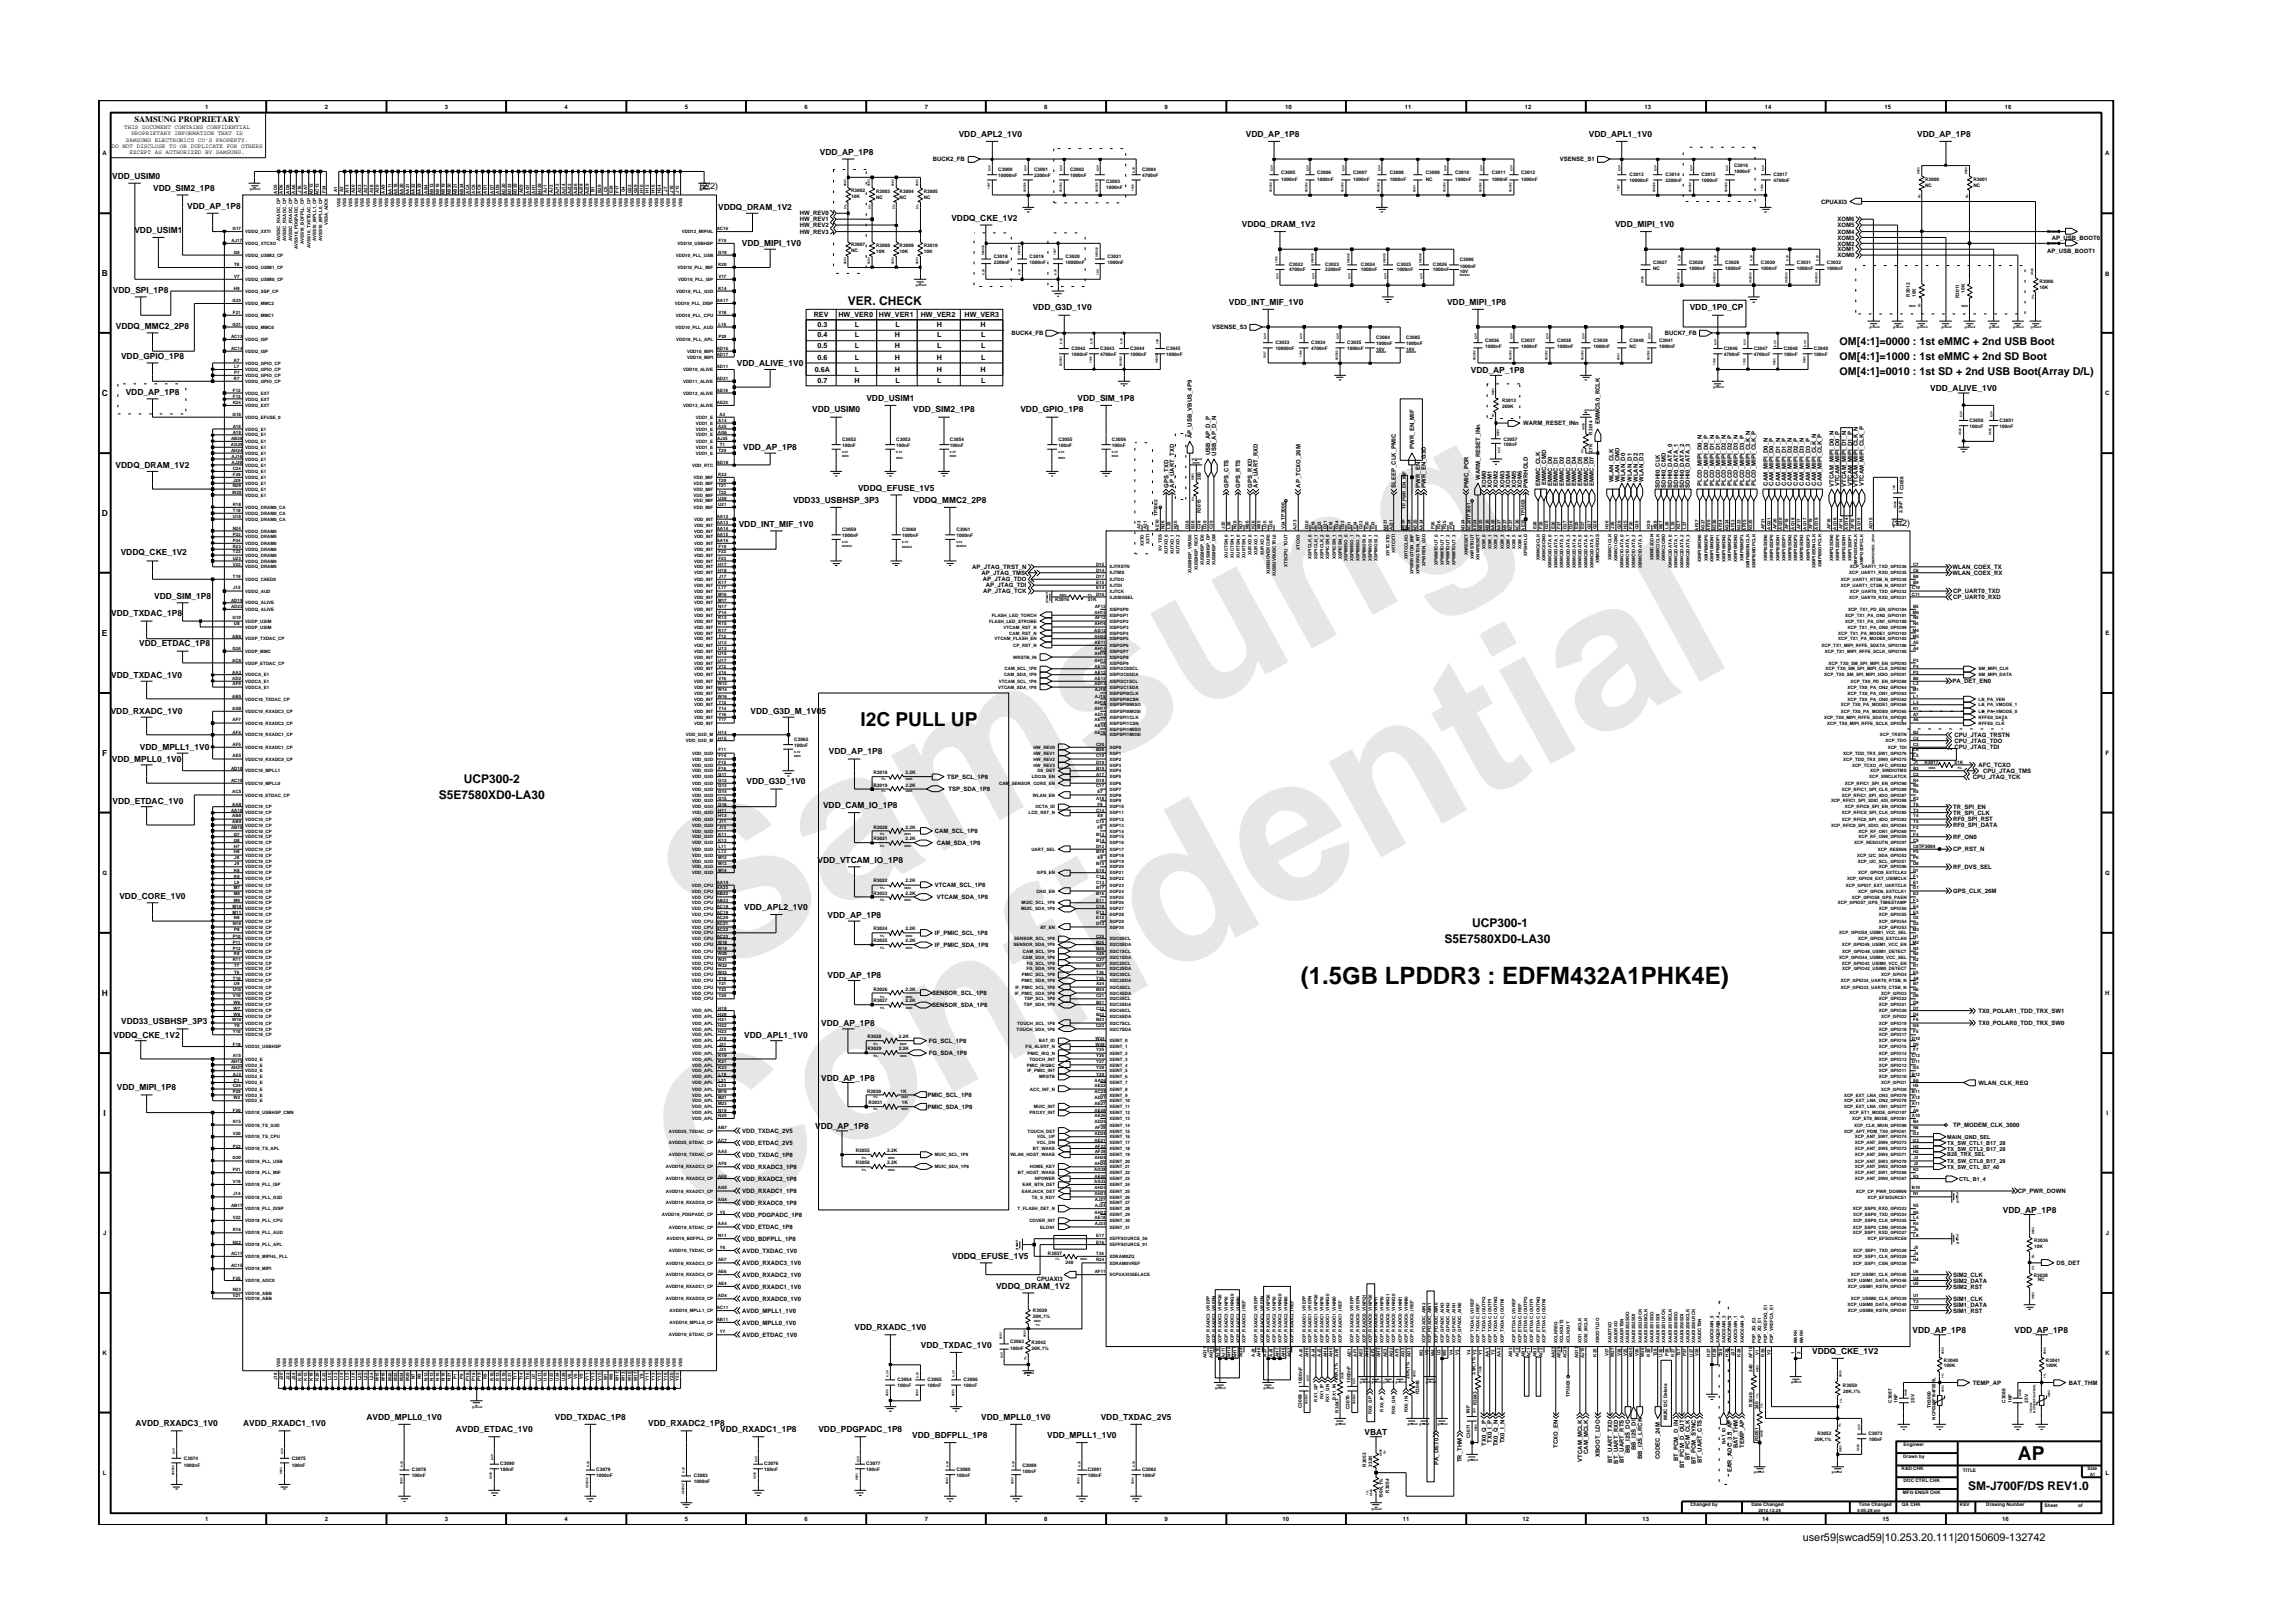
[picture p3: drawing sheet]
<svg xmlns="http://www.w3.org/2000/svg" width="297mm" height="210mm" viewBox="0 0 297 210" stroke-linecap="round" stroke-linejoin="round" font-family="sans-serif">
<defs><g id="words">
<g font-size="26.5" fill="#e6e6e6">
<text x="92.4" y="126.7" transform="rotate(-29 92.4 126.7)">Samsung</text>
<text x="91.1" y="159.4" transform="rotate(-29 91.1 159.4)">Confidential</text>
</g>
<text font-size="3.1" x="168.5" y="127.5">(1.5GB LPDDR3 : EDFM432A1PHK4E)</text>
<g font-size="2.5">
<text x="111.4" y="94">I2C PULL UP</text>
<text x="261.4" y="189.2">AP</text>
</g>
<g font-size="1.6">
<text x="109.8" y="39.5">VER. CHECK</text>
<text x="60.1" y="101.4">UCP300-2</text>
<text x="56.8" y="103.5">S5E7580XD0-LA30</text>
<text x="187.1" y="122.2">S5E7580XD0-LA30</text>
<text x="190.7" y="120.1">UCP300-1</text>
<text x="255" y="193.1">SM-J700F/DS REV1.0</text>
</g>
<g font-size="1.4">
<text x="238.3" y="44.7">OM[4:1]=0000 : 1st eMMC + 2nd USB Boot</text>
<text x="238.3" y="46.7">OM[4:1]=1000 : 1st eMMC + 2nd SD Boot</text>
<text x="238.3" y="48.6">OM[4:1]=0010 : 1st SD + 2nd USB Boot(Array D/L)</text>
<text x="233.5" y="199.7">user59|swcad59|10.253.20.111|20150609-132742</text>
</g>
<g font-size="1.2">
<text x="90.6" y="24.5">(2/2)</text>
<text x="245.1" y="68.2">(1/2)</text>
</g>
<g font-size="1.1">
<text x="17.4" y="15.8">SAMSUNG PROPRIETARY</text>
<text x="124.2" y="17.7">VDD_APL2_1V0</text>
<text x="161.4" y="17.7">VDD_AP_1P8</text>
<text x="205.8" y="17.7">VDD_APL1_1V0</text>
<text x="248.4" y="17.7">VDD_AP_1P8</text>
<text x="14.5" y="23.2">VDD_USIM0</text>
<text x="106.2" y="20.1">VDD_AP_1P8</text>
<text x="19.8" y="24.7">VDD_SIM2_1P8</text>
<text x="24.2" y="27.1">VDD_AP_1P8</text>
<text x="93" y="27.3">VDDQ_DRAM_1V2</text>
<text x="123.2" y="28.6">VDDQ_CKE_1V2</text>
<text x="160.9" y="29.4">VDDQ_DRAM_1V2</text>
<text x="209.2" y="29.4">VDD_MIPI_1V0</text>
<text x="13.2" y="35.8">B</text>
<text x="17.4" y="30.1">VDD_USIM1</text>
<text x="96.1" y="31.9">VDD_MIPI_1V0</text>
<text x="14.6" y="37.9">VDD_SPI_1P8</text>
<text x="133.8" y="40.2">VDD_G3D_1V0</text>
<text x="159.2" y="39.5">VDD_INT_MIF_1V0</text>
<text x="187.5" y="39.5">VDD_MIPI_1P8</text>
<text x="218.9" y="40.2">VDD_1P0_CP</text>
<text x="15" y="42.6">VDDQ_MMC2_2P8</text>
<text x="15.7" y="46.5">VDD_GPIO_1P8</text>
<text x="95.4" y="47.4">VDD_ALIVE_1V0</text>
<text x="13.2" y="51.3">C</text>
<text x="16.3" y="51.1">VDD_AP_1P8</text>
<text x="105.2" y="53.4">VDD_USIM0</text>
<text x="112.2" y="51.9">VDD_USIM1</text>
<text x="118.3" y="53.4">VDD_SIM2_1P8</text>
<text x="132.2" y="53.4">VDD_GPIO_1P8</text>
<text x="139.6" y="51.9">VDD_SIM_1P8</text>
<text x="190.5" y="48.3">VDD_AP_1P8</text>
<text x="250" y="50.7">VDD_ALIVE_1V0</text>
<text x="96.3" y="58.3">VDD_AP_1P8</text>
<text x="15" y="60.6">VDDQ_DRAM_1V2</text>
<text x="102.7" y="65.1">VDD33_USBHSP_3P3</text>
<text x="111.2" y="63.6">VDDQ_EFUSE_1V5</text>
<text x="118.3" y="65.1">VDDQ_MMC2_2P8</text>
<text x="13.2" y="66.9">D</text>
<text x="15.6" y="71.9">VDDQ_CKE_1V2</text>
<text x="95.7" y="68.2">VDD_INT_MIF_1V0</text>
<text x="20" y="77.6">VDD_SIM_1P8</text>
<text x="13.2" y="82.4">E</text>
<text x="14.4" y="79.8">VDD_TXDAC_1P8</text>
<text x="18" y="83.7">VDD_ETDAC_1P8</text>
<text x="14.4" y="87.8">VDD_TXDAC_1V0</text>
<text x="14.3" y="92.5">VDD_RXADC_1V0</text>
<text x="97.2" y="92.5">VDD_G3D_M_1V05</text>
<text x="13.2" y="98">F</text>
<text x="14.5" y="98.7">VDD_MPLL0_1V0</text>
<text x="18.1" y="97.2">VDD_MPLL1_1V0</text>
<text x="96.7" y="101.6">VDD_G3D_1V0</text>
<text x="107.4" y="97.7">VDD_AP_1P8</text>
<text x="14.6" y="104.1">VDD_ETDAC_1V0</text>
<text x="106.6" y="104.7">VDD_CAM_IO_1P8</text>
<text x="105.9" y="111.8">VDD_VTCAM_IO_1P8</text>
<text x="15.5" y="116.4">VDD_CORE_1V0</text>
<text x="96.4" y="117.9">VDD_APL2_1V0</text>
<text x="107.2" y="118.9">VDD_AP_1P8</text>
<text x="13.2" y="129">H</text>
<text x="107.2" y="126.7">VDD_AP_1P8</text>
<text x="14.7" y="134.5">VDDQ_CKE_1V2</text>
<text x="15.7" y="132.7">VDD33_USBHSP_3P3</text>
<text x="96.4" y="134.5">VDD_APL1_1V0</text>
<text x="106.4" y="132.9">VDD_AP_1P8</text>
<text x="15.2" y="141.2">VDD_MIPI_1P8</text>
<text x="106.4" y="140">VDD_AP_1P8</text>
<text x="13.4" y="144.5">I</text>
<text x="105.6" y="146.3">VDD_AP_1P8</text>
<text x="259.4" y="157.1">VDD_AP_1P8</text>
<text x="123.3" y="163.2">VDDQ_EFUSE_1V5</text>
<text x="129" y="167">VDDQ_DRAM_1V2</text>
<text x="110.7" y="172.3">VDD_RXADC_1V0</text>
<text x="247.8" y="172.7">VDD_AP_1P8</text>
<text x="261" y="172.7">VDD_AP_1P8</text>
<text x="119.3" y="174.7">VDD_TXDAC_1V0</text>
<text x="234.8" y="175.4">VDDQ_CKE_1V2</text>
<text x="17.5" y="184.7">AVDD_RXADC3_1V0</text>
<text x="31.5" y="184.7">AVDD_RXADC1_1V0</text>
<text x="47.5" y="184">AVDD_MPLL0_1V0</text>
<text x="59.1" y="185.5">AVDD_ETDAC_1V0</text>
<text x="71.9" y="184">VDD_TXDAC_1P8</text>
<text x="84" y="184.7">VDD_RXADC2_1P8</text>
<text x="93.3" y="185.5">VDD_RXADC1_1P8</text>
<text x="106" y="185.5">VDD_PDGPADC_1P8</text>
<text x="127.1" y="184">VDD_MPLL0_1V0</text>
<text x="142.6" y="184">VDD_TXDAC_2V5</text>
<text x="176.8" y="185.9">VBAT</text>
<text x="118.2" y="186.3">VDD_BDFPLL_1P8</text>
<text x="135.6" y="186.3">VDD_MPLL1_1V0</text>
</g>
<g font-size=".9">
<text x="105.4" y="41">REV</text>
<text x="108.6" y="41">HW_VER0</text>
<text x="113.9" y="41">HW_VER1</text>
<text x="119.3" y="41">HW_VER2</text>
<text x="124.9" y="41">HW_VER3</text>
<text x="105.9" y="43.7">0.4</text>
<text x="105.9" y="45.1">0.5</text>
<text x="105.9" y="42.4">0.3</text>
<text x="105.9" y="46.6">0.6</text>
<text x="110.7" y="43.7">L</text>
<text x="110.7" y="42.4">L</text>
<text x="110.7" y="45.1">L</text>
<text x="110.7" y="46.6">L</text>
<text x="115.9" y="46.6">H</text>
<text x="115.9" y="43.7">H</text>
<text x="115.9" y="45.1">H</text>
<text x="116" y="42.4">L</text>
<text x="121.4" y="42.4">H</text>
<text x="121.4" y="46.6">H</text>
<text x="121.4" y="43.7">L</text>
<text x="121.4" y="45.1">L</text>
<text x="127" y="42.4">H</text>
<text x="127.1" y="43.7">L</text>
<text x="127.1" y="45.1">L</text>
<text x="127.1" y="46.6">L</text>
<text x="105.6" y="48.2">0.6A</text>
<text x="105.9" y="49.6">0.7</text>
<text x="110.7" y="49.6">H</text>
<text x="110.7" y="48.2">L</text>
<text x="115.9" y="48.2">H</text>
<text x="116" y="49.6">L</text>
<text x="121.4" y="48.2">H</text>
<text x="121.4" y="49.6">L</text>
<text x="127" y="48.2">H</text>
<text x="127.1" y="49.6">L</text>
</g>
<g font-size=".8">
<text x="16.1" y="16.8">THIS DOCUMENT CONTAINS CONFIDENTIAL</text>
<text x="17" y="17.5">PROPRIETARY INFORMATION THAT IS</text>
<text x="26.6" y="14.1">1</text>
<text x="42.1" y="14.1">2</text>
<text x="57.6" y="14.1">3</text>
<text x="73.1" y="14.1">4</text>
<text x="88.7" y="14.1">5</text>
<text x="104.2" y="14.1">6</text>
<text x="119.8" y="14.1">7</text>
<text x="135.3" y="14.1">8</text>
<text x="150.9" y="14.1">9</text>
<text x="166.5" y="14.1">10</text>
<text x="182" y="14.1">11</text>
<text x="197.5" y="14.1">12</text>
<text x="213" y="14.1">13</text>
<text x="228.6" y="14.1">14</text>
<text x="244.1" y="14.1">15</text>
<text x="259.7" y="14.1">16</text>
<text x="13.3" y="20.1">A</text>
<text x="14.5" y="19.1">DO NOT DISCLOSE TO OR DUPLICATE FOR OTHERS</text>
<text x="16.3" y="18.4">SAMSUNG ELECTRONICS CO’S PROPERTY.</text>
<text x="16.8" y="19.9">EXCEPT AS AUTHORIZED BY SAMSUNG.</text>
<text x="120.9" y="20.9">BUCK2_FB</text>
<text x="202.1" y="20.9">VSENSE_S1</text>
<text x="272.7" y="20.1">A</text>
<text x="103.6" y="27.9">HW_REV0</text>
<text x="103.6" y="28.7">HW_REV1</text>
<text x="103.6" y="29.4">HW_REV2</text>
<text x="235.9" y="26.4">CPUAXI3</text>
<text x="238" y="29.4">XOM5</text>
<text x="238" y="28.7">XOM6</text>
<text x="103.6" y="30.3">HW_REV3</text>
<text x="238" y="31">XOM3</text>
<text x="238" y="32.6">XOM1</text>
<text x="238" y="33.3">XOM0</text>
<text x="238" y="31.8">XOM2</text>
<text x="238" y="30.3">XOM4</text>
<text x="265.2" y="32.7">AP_USB_BOOT1</text>
<text x="265.8" y="31">AP_USB_BOOT0</text>
<text x="272.7" y="35.7">B</text>
<text x="131" y="43.4">BUCK4_FB</text>
<text x="157" y="42.6">VSENSE_S3</text>
<text x="215.7" y="43.4">BUCK7_FB</text>
<text x="272.7" y="51.2">C</text>
<text x="154.4" y="56.8" transform="rotate(-90 154.4 56.8)">AP_USB_VBUS_4P9</text>
<text x="156.8" y="59" transform="rotate(-90 156.8 59)">USB_AP_D_P</text>
<text x="157.5" y="59" transform="rotate(-90 157.5 59)">USB_AP_D_N</text>
<text x="183.2" y="58.1" transform="rotate(-90 183.2 58.1)">PWR_EN_MIF</text>
<text x="197.3" y="55.1">WARM_RESET_INn</text>
<text x="207.2" y="55" transform="rotate(-90 207.2 55)">EMMC5.0_RCLK</text>
<text x="151.4" y="63.2" transform="rotate(-90 151.4 63.2)">GPS_TXD</text>
<text x="152.1" y="63.2" transform="rotate(-90 152.1 63.2)">AP_UART_TXD</text>
<text x="159.1" y="63.2" transform="rotate(-90 159.1 63.2)">GPS_CTS</text>
<text x="160.7" y="63.2" transform="rotate(-90 160.7 63.2)">GPS_RTS</text>
<text x="162.2" y="63.2" transform="rotate(-90 162.2 63.2)">GPS_RXD</text>
<text x="163" y="63.2" transform="rotate(-90 163 63.2)">AP_UART_RXD</text>
<text x="168.5" y="63.2" transform="rotate(-90 168.5 63.2)">AP_TCXO_26M</text>
<text x="180.8" y="63.2" transform="rotate(-90 180.8 63.2)">SLEEP_CLK_PMIC</text>
<text x="184" y="63.2" transform="rotate(-90 184 63.2)">PWR_EN</text>
<text x="184.7" y="63.2" transform="rotate(-90 184.7 63.2)">PWR_EN_G3D</text>
<text x="190.2" y="63.2" transform="rotate(-90 190.2 63.2)">PMIC_POR</text>
<text x="191.7" y="62.2" transform="rotate(-90 191.7 62.2)">WARM_RESET_INn</text>
<text x="192.5" y="63.2" transform="rotate(-90 192.5 63.2)">XOM0</text>
<text x="193.3" y="63.2" transform="rotate(-90 193.3 63.2)">XOM1</text>
<text x="194" y="63.2" transform="rotate(-90 194 63.2)">XOM2</text>
<text x="194.9" y="63.2" transform="rotate(-90 194.9 63.2)">XOM3</text>
<text x="195.6" y="63.2" transform="rotate(-90 195.6 63.2)">XOM4</text>
<text x="196.4" y="63.2" transform="rotate(-90 196.4 63.2)">XOM5</text>
<text x="197.2" y="63.2" transform="rotate(-90 197.2 63.2)">XOM6</text>
<text x="197.9" y="63.2" transform="rotate(-90 197.9 63.2)">PWRHOLD</text>
<text x="199.5" y="62.9" transform="rotate(-90 199.5 62.9)">EMMC_CLK</text>
<text x="200.3" y="62.9" transform="rotate(-90 200.3 62.9)">EMMC_CMD</text>
<text x="201.1" y="62.9" transform="rotate(-90 201.1 62.9)">EMMC_D0</text>
<text x="201.8" y="62.9" transform="rotate(-90 201.8 62.9)">EMMC_D1</text>
<text x="202.6" y="62.9" transform="rotate(-90 202.6 62.9)">EMMC_D2</text>
<text x="203.4" y="62.9" transform="rotate(-90 203.4 62.9)">EMMC_D3</text>
<text x="204.2" y="62.9" transform="rotate(-90 204.2 62.9)">EMMC_D4</text>
<text x="205" y="62.9" transform="rotate(-90 205 62.9)">EMMC_D5</text>
<text x="205.7" y="62.9" transform="rotate(-90 205.7 62.9)">EMMC_D6</text>
<text x="206.5" y="62.9" transform="rotate(-90 206.5 62.9)">EMMC_D7</text>
<text x="209" y="62.5" transform="rotate(-90 209 62.5)">WLAN_CLK</text>
<text x="209.8" y="62.5" transform="rotate(-90 209.8 62.5)">WLAN_CMD</text>
<text x="210.5" y="62.5" transform="rotate(-90 210.5 62.5)">WLAN_D0</text>
<text x="211.4" y="62.5" transform="rotate(-90 211.4 62.5)">WLAN_D1</text>
<text x="212.1" y="62.5" transform="rotate(-90 212.1 62.5)">WLAN_D2</text>
<text x="212.9" y="62.5" transform="rotate(-90 212.9 62.5)">WLAN_D3</text>
<text x="215" y="63.2" transform="rotate(-90 215 63.2)">SDHI0_CLK</text>
<text x="215.8" y="63.2" transform="rotate(-90 215.8 63.2)">SDHI0_CMD</text>
<text x="216.6" y="63.2" transform="rotate(-90 216.6 63.2)">SDHI0_DATA_0</text>
<text x="217.4" y="63.2" transform="rotate(-90 217.4 63.2)">SDHI0_DATA_1</text>
<text x="218.2" y="63.2" transform="rotate(-90 218.2 63.2)">SDHI0_DATA_2</text>
<text x="218.9" y="63.2" transform="rotate(-90 218.9 63.2)">SDHI0_DATA_3</text>
<text x="220.4" y="62.9" transform="rotate(-90 220.4 62.9)">PLCD_MIPI_D0_N</text>
<text x="221.3" y="62.9" transform="rotate(-90 221.3 62.9)">PLCD_MIPI_D0_P</text>
<text x="222.1" y="62.9" transform="rotate(-90 222.1 62.9)">PLCD_MIPI_D1_N</text>
<text x="222.8" y="62.9" transform="rotate(-90 222.8 62.9)">PLCD_MIPI_D1_P</text>
<text x="223.6" y="62.9" transform="rotate(-90 223.6 62.9)">PLCD_MIPI_D2_N</text>
<text x="224.3" y="62.9" transform="rotate(-90 224.3 62.9)">PLCD_MIPI_D2_P</text>
<text x="225.1" y="62.9" transform="rotate(-90 225.1 62.9)">PLCD_MIPI_D3_N</text>
<text x="225.9" y="62.9" transform="rotate(-90 225.9 62.9)">PLCD_MIPI_D3_P</text>
<text x="226.7" y="62.9" transform="rotate(-90 226.7 62.9)">PLCD_MIPI_CLK_N</text>
<text x="227.5" y="62.9" transform="rotate(-90 227.5 62.9)">PLCD_MIPI_CLK_P</text>
<text x="229" y="62.9" transform="rotate(-90 229 62.9)">CAM_MIPI_D0_N</text>
<text x="229.8" y="62.9" transform="rotate(-90 229.8 62.9)">CAM_MIPI_D0_P</text>
<text x="230.6" y="62.9" transform="rotate(-90 230.6 62.9)">CAM_MIPI_D1_N</text>
<text x="231.4" y="62.9" transform="rotate(-90 231.4 62.9)">CAM_MIPI_D1_P</text>
<text x="232.1" y="62.9" transform="rotate(-90 232.1 62.9)">CAM_MIPI_D2_N</text>
<text x="232.9" y="62.9" transform="rotate(-90 232.9 62.9)">CAM_MIPI_D2_P</text>
<text x="233.7" y="62.9" transform="rotate(-90 233.7 62.9)">CAM_MIPI_D3_N</text>
<text x="234.5" y="62.9" transform="rotate(-90 234.5 62.9)">CAM_MIPI_D3_P</text>
<text x="235.3" y="62.9" transform="rotate(-90 235.3 62.9)">CAM_MIPI_CLK_N</text>
<text x="236" y="62.9" transform="rotate(-90 236 62.9)">CAM_MIPI_CLK_P</text>
<text x="237.5" y="63" transform="rotate(-90 237.5 63)">VTCAM_MIPI_D0_N</text>
<text x="238.3" y="63" transform="rotate(-90 238.3 63)">VTCAM_MIPI_D0_P</text>
<text x="239.2" y="63" transform="rotate(-90 239.2 63)">VTCAM_MIPI_D1_N</text>
<text x="239.9" y="63" transform="rotate(-90 239.9 63)">VTCAM_MIPI_D1_P</text>
<text x="240.7" y="63" transform="rotate(-90 240.7 63)">VTCAM_MIPI_CLK_N</text>
<text x="241.4" y="63" transform="rotate(-90 241.4 63)">VTCAM_MIPI_CLK_P</text>
<text x="125.9" y="73.7">AP_JTAG_TRST_N</text>
<text x="127.1" y="74.5">AP_JTAG_TMS</text>
<text x="127.3" y="75.3">AP_JTAG_TDO</text>
<text x="127.3" y="76.9">AP_JTAG_TCK</text>
<text x="127.7" y="76.1">AP_JTAG_TDI</text>
<text x="252.9" y="73.7">WLAN_COEX_TX</text>
<text x="252.9" y="74.5">WLAN_COEX_RX</text>
<text x="253" y="76.9">CP_UART0_TXD</text>
<text x="253" y="77.6">CP_UART0_RXD</text>
<text x="272.7" y="82.3">E</text>
<text x="252.9" y="88.5">PA_DET_EN0</text>
<text x="253.2" y="95.5">CPU_JTAG_TRSTN</text>
<text x="122.7" y="100.9">TSP_SCL_1P8</text>
<text x="253.2" y="97.1">CPU_JTAG_TDI</text>
<text x="253.2" y="96.2">CPU_JTAG_TDO</text>
<text x="255.6" y="100.9">CPU_JTAG_TCK</text>
<text x="256.3" y="99.4">AFC_TCXO</text>
<text x="256.9" y="100.1">CPU_JTAG_TMS</text>
<text x="272.8" y="97.8">F</text>
<text x="121.1" y="107.9">CAM_SCL_1P8</text>
<text x="122.9" y="102.5">TSP_SDA_1P8</text>
<text x="253" y="105.6">TR_SPI_CLK</text>
<text x="253" y="106.4">RF0_SPI_RST</text>
<text x="253" y="107.2">RF0_SPI_DATA</text>
<text x="253" y="104.8">TR_SPI_EN</text>
<text x="13.3" y="113.3">G</text>
<text x="121.4" y="109.4">CAM_SDA_1P8</text>
<text x="253" y="110.3">CP_RST_N</text>
<text x="253" y="112.6">RF_DVS_SEL</text>
<text x="253" y="108.7">RF_ON0</text>
<text x="272.7" y="113.3">G</text>
<text x="121.1" y="115">VTCAM_SCL_1P8</text>
<text x="121.4" y="116.5">VTCAM_SDA_1P8</text>
<text x="253" y="115.7">GPS_CLK_26M</text>
<text x="121.1" y="122.7">IF_PMIC_SDA_1P8</text>
<text x="121.1" y="121.1">IF_PMIC_SCL_1P8</text>
<text x="120.8" y="130.4">SENSOR_SDA_1P8</text>
<text x="120.8" y="128.9">SENSOR_SCL_1P8</text>
<text x="256.3" y="131.2">TX0_POLAR1_TDD_TRX_SW1</text>
<text x="272.7" y="128.9">H</text>
<text x="120.3" y="136.7">FG_SDA_1P8</text>
<text x="120.3" y="135.1">FG_SCL_1P8</text>
<text x="256.3" y="132.8">TX0_POLAR0_TDD_TRX_SW0</text>
<text x="120.2" y="142.1">PMIC_SCL_1P8</text>
<text x="120.2" y="143.7">PMIC_SDA_1P8</text>
<text x="256.3" y="140.5">WLAN_CLK_REQ</text>
<text x="96.1" y="149.8">VDD_TXDAC_1P8</text>
<text x="96.1" y="146.8">VDD_TXDAC_2V5</text>
<text x="96.1" y="148.3">VDD_ETDAC_2V5</text>
<text x="253" y="146">TP_MODEM_CLK_3000</text>
<text x="272.9" y="144.4">I</text>
<text x="96.1" y="153">VDD_RXADC2_1P8</text>
<text x="96.1" y="151.4">VDD_RXADC3_1P8</text>
<text x="96.1" y="154.6">VDD_RXADC1_1P8</text>
<text x="261.4" y="154.6">CP_PWR_DOWN</text>
<text x="13.4" y="160">J</text>
<text x="96.1" y="156.1">VDD_RXADC0_1P8</text>
<text x="96.1" y="160.8">VDD_BDFPLL_1P8</text>
<text x="96.1" y="157.6">VDD_PDGPADC_1P8</text>
<text x="96.1" y="159.2">VDD_ETDAC_1P8</text>
<text x="272.8" y="160">J</text>
<text x="96.1" y="163.9">AVDD_RXADC3_1V0</text>
<text x="96.1" y="162.3">AVDD_TXDAC_1V0</text>
<text x="96.1" y="166.9">AVDD_RXADC1_1V0</text>
<text x="96.1" y="165.4">AVDD_RXADC2_1V0</text>
<text x="134.3" y="166">CPUAXI3</text>
<text x="253" y="166.2">SIM2_DATA</text>
<text x="253" y="165.4">SIM2_CLK</text>
<text x="253" y="166.9">SIM2_RST</text>
<text x="266.4" y="163.9">DS_DET</text>
<text x="96.1" y="173.2">AVDD_ETDAC_1V0</text>
<text x="96.1" y="171.6">AVDD_MPLL0_1V0</text>
<text x="96.1" y="170.1">AVDD_MPLL1_1V0</text>
<text x="96.1" y="168.5">AVDD_RXADC0_1V0</text>
<text x="253" y="169.3">SIM1_DATA</text>
<text x="253" y="168.5">SIM1_CLK</text>
<text x="253" y="170.1">SIM1_RST</text>
<text x="13.3" y="175.5">K</text>
<text x="255.6" y="179.4">TEMP_AP</text>
<text x="268" y="179.4">BAT_THM</text>
<text x="272.7" y="175.5">K</text>
<text x="13.3" y="191.1">L</text>
<text x="186.3" y="189.8" transform="rotate(-90 186.3 189.8)">PA_DET0</text>
<text x="189.4" y="189.4" transform="rotate(-90 189.4 189.4)">TR_THM</text>
<text x="192.5" y="187.3" transform="rotate(-90 192.5 187.3)">TX0_Q_P</text>
<text x="193.3" y="186.9" transform="rotate(-90 193.3 186.9)">TX0_I_P</text>
<text x="194" y="187.4" transform="rotate(-90 194 187.4)">TX0_Q_N</text>
<text x="194.9" y="187" transform="rotate(-90 194.9 187)">TX0_I_N</text>
<text x="201.8" y="187.6" transform="rotate(-90 201.8 187.6)">TCXO_EN</text>
<text x="205" y="189.4" transform="rotate(-90 205 189.4)">VTCAM_MCLK</text>
<text x="205.7" y="188.4" transform="rotate(-90 205.7 188.4)">CAM_MCLK</text>
<text x="207.2" y="188.8" transform="rotate(-90 207.2 188.8)">XBOOT_LDO</text>
<text x="208.8" y="189.5" transform="rotate(-90 208.8 189.5)">BT_UART_TXD</text>
<text x="209.6" y="189.6" transform="rotate(-90 209.6 189.6)">BT_UART_RXD</text>
<text x="210.4" y="189.5" transform="rotate(-90 210.4 189.5)">BT_UART_RTS</text>
<text x="211.1" y="188.2" transform="rotate(-90 211.1 188.2)">BB_I2S_DO</text>
<text x="211.9" y="187.9" transform="rotate(-90 211.9 187.9)">BB_I2S_DI</text>
<text x="212.7" y="189" transform="rotate(-90 212.7 189)">BB_I2S_LRCK</text>
<text x="215" y="189" transform="rotate(-90 215 189)">CODEC_24M</text>
<text x="217.4" y="189.3" transform="rotate(-90 217.4 189.3)">BT_PCM_D_IN</text>
<text x="218.2" y="190.2" transform="rotate(-90 218.2 190.2)">BT_PCM_D_OUT</text>
<text x="218.9" y="189.1" transform="rotate(-90 218.9 189.1)">BT_PCM_CLK</text>
<text x="219.7" y="189.7" transform="rotate(-90 219.7 189.7)">BT_PCM_SYNC</text>
<text x="220.4" y="189.5" transform="rotate(-90 220.4 189.5)">BT_UART_CTS</text>
<text x="224.3" y="190.7" transform="rotate(-90 224.3 190.7)">EAR_ADC_3.5_AP</text>
<text x="225.1" y="187.6" transform="rotate(-90 225.1 187.6)">BAT_THM</text>
<text x="225.9" y="187.6" transform="rotate(-90 225.9 187.6)">TEMP_AP</text>
<text x="272.8" y="191.1">L</text>
<text x="26.6" y="197.1">1</text>
<text x="42.1" y="197.1">2</text>
<text x="57.6" y="197.1">3</text>
<text x="73.1" y="197.1">4</text>
<text x="88.7" y="197.1">5</text>
<text x="104.2" y="197.1">6</text>
<text x="119.8" y="197.1">7</text>
<text x="135.3" y="197.1">8</text>
<text x="150.9" y="197.1">9</text>
<text x="166.1" y="197.1">10</text>
<text x="181.7" y="197.1">11</text>
<text x="197.2" y="197.1">12</text>
<text x="212.8" y="197.1">13</text>
<text x="228.3" y="197.1">14</text>
<text x="243.9" y="197.1">15</text>
<text x="259.4" y="197.1">16</text>
</g>
<g font-size=".7">
<text x="252.3" y="149">TX_SW_CTL2_B17_28</text>
<text x="252.3" y="147.5">MAIN_GND_SEL</text>
<text x="252.3" y="149.8">B28_TRX_SEL</text>
<text x="252.3" y="148.3">TX_SW_CTL1_B17_28</text>
<text x="252.3" y="151.4">TX_SW_CTL_B7_40</text>
<text x="252.3" y="150.7">TX_SW_CTL0_B17_28</text>
<text x="253.8" y="152.9">CTL_B1_4</text>
</g>
<g font-size=".6">
<text x="129.3" y="22.2">C3000</text>
<text x="129.3" y="23">10000nF</text>
<text x="134" y="22.2">C3001</text>
<text x="134" y="23">2200nF</text>
<text x="138.6" y="23">1000nF</text>
<text x="138.6" y="22.2">C3002</text>
<text x="143.3" y="23.7">C3003</text>
<text x="147.9" y="23">4700nF</text>
<text x="147.9" y="22.2">C3004</text>
<text x="166" y="23.4">1000nF</text>
<text x="166" y="22.5">C3005</text>
<text x="170.6" y="22.5">C3006</text>
<text x="170.6" y="23.4">1000nF</text>
<text x="175.3" y="22.5">C3007</text>
<text x="175.3" y="23.4">1000nF</text>
<text x="180" y="23.4">1000nF</text>
<text x="180" y="22.5">C3008</text>
<text x="184.7" y="23.4">NC</text>
<text x="184.7" y="22.5">C3009</text>
<text x="188.5" y="22.5">C3010</text>
<text x="188.5" y="23.4">1000nF</text>
<text x="193.2" y="22.5">C3011</text>
<text x="193.2" y="23.4">1000nF</text>
<text x="197" y="23.4">1000nF</text>
<text x="197" y="22.5">C3012</text>
<text x="211.1" y="23.6">10000nF</text>
<text x="211.1" y="22.8">C3013</text>
<text x="215.8" y="22.8">C3014</text>
<text x="215.8" y="23.6">2200nF</text>
<text x="220.4" y="23.6">1000nF</text>
<text x="220.4" y="22.8">C3015</text>
<text x="224.6" y="21.6">C3016</text>
<text x="224.6" y="22.4">1000nF</text>
<text x="229.7" y="22.8">C3017</text>
<text x="229.7" y="23.6">4700nF</text>
<text x="249.4" y="23.4">R3000</text>
<text x="255.6" y="23.4">R3001</text>
<text x="30.1" y="29.8">G17</text>
<text x="35.9" y="25.1" transform="rotate(-90 35.9 25.1)">AD5</text>
<text x="36.6" y="25.1" transform="rotate(-90 36.6 25.1)">AD6</text>
<text x="37.5" y="25.1" transform="rotate(-90 37.5 25.1)">AD8</text>
<text x="38.3" y="25.1" transform="rotate(-90 38.3 25.1)">AA6</text>
<text x="39" y="25" transform="rotate(-90 39 25)">J16</text>
<text x="39.8" y="25.1" transform="rotate(-90 39.8 25.1)">AA7</text>
<text x="40.5" y="25.2" transform="rotate(-90 40.5 25.2)">AD12</text>
<text x="41.3" y="25.2" transform="rotate(-90 41.3 25.2)">AC12</text>
<text x="42.2" y="25" transform="rotate(-90 42.2 25)">F24</text>
<text x="42.5" y="29.2" transform="rotate(-90 42.5 29.2)">VSSA_ADC0</text>
<text x="43.7" y="24.9" transform="rotate(-90 43.7 24.9)">A1</text>
<text x="44.1" y="26.8" transform="rotate(-90 44.1 26.8)">VSS</text>
<text x="44.4" y="24.9" transform="rotate(-90 44.4 24.9)">A2</text>
<text x="44.9" y="26.8" transform="rotate(-90 44.9 26.8)">VSS</text>
<text x="45.2" y="25" transform="rotate(-90 45.2 25)">A13</text>
<text x="45.6" y="26.8" transform="rotate(-90 45.6 26.8)">VSS</text>
<text x="46" y="25" transform="rotate(-90 46 25)">A20</text>
<text x="46.4" y="26.8" transform="rotate(-90 46.4 26.8)">VSS</text>
<text x="46.8" y="25" transform="rotate(-90 46.8 25)">A23</text>
<text x="47.1" y="26.8" transform="rotate(-90 47.1 26.8)">VSS</text>
<text x="47.6" y="25" transform="rotate(-90 47.6 25)">A27</text>
<text x="47.9" y="26.8" transform="rotate(-90 47.9 26.8)">VSS</text>
<text x="48.3" y="25" transform="rotate(-90 48.3 25)">A28</text>
<text x="48.8" y="26.8" transform="rotate(-90 48.8 26.8)">VSS</text>
<text x="49.1" y="25" transform="rotate(-90 49.1 25)">A29</text>
<text x="49.5" y="26.8" transform="rotate(-90 49.5 26.8)">VSS</text>
<text x="49.9" y="25.1" transform="rotate(-90 49.9 25.1)">AA9</text>
<text x="50.3" y="26.8" transform="rotate(-90 50.3 26.8)">VSS</text>
<text x="50.7" y="25.2" transform="rotate(-90 50.7 25.2)">AA11</text>
<text x="51" y="26.8" transform="rotate(-90 51 26.8)">VSS</text>
<text x="51.5" y="25.2" transform="rotate(-90 51.5 25.2)">AA18</text>
<text x="51.8" y="26.8" transform="rotate(-90 51.8 26.8)">VSS</text>
<text x="52.2" y="25.2" transform="rotate(-90 52.2 25.2)">AA20</text>
<text x="52.6" y="26.8" transform="rotate(-90 52.6 26.8)">VSS</text>
<text x="53" y="25.2" transform="rotate(-90 53 25.2)">AA21</text>
<text x="53.4" y="26.8" transform="rotate(-90 53.4 26.8)">VSS</text>
<text x="53.7" y="25.2" transform="rotate(-90 53.7 25.2)">AA22</text>
<text x="54.2" y="26.8" transform="rotate(-90 54.2 26.8)">VSS</text>
<text x="54.5" y="25.2" transform="rotate(-90 54.5 25.2)">AA29</text>
<text x="54.9" y="26.8" transform="rotate(-90 54.9 26.8)">VSS</text>
<text x="55.4" y="25.1" transform="rotate(-90 55.4 25.1)">AB4</text>
<text x="55.7" y="26.8" transform="rotate(-90 55.7 26.8)">VSS</text>
<text x="56.1" y="25.2" transform="rotate(-90 56.1 25.2)">AB12</text>
<text x="56.5" y="26.8" transform="rotate(-90 56.5 26.8)">VSS</text>
<text x="56.9" y="25.2" transform="rotate(-90 56.9 25.2)">AB18</text>
<text x="57.3" y="26.8" transform="rotate(-90 57.3 26.8)">VSS</text>
<text x="57.6" y="25.2" transform="rotate(-90 57.6 25.2)">AB19</text>
<text x="58.1" y="26.8" transform="rotate(-90 58.1 26.8)">VSS</text>
<text x="58.4" y="25.2" transform="rotate(-90 58.4 25.2)">AB20</text>
<text x="58.8" y="26.8" transform="rotate(-90 58.8 26.8)">VSS</text>
<text x="59.2" y="25.2" transform="rotate(-90 59.2 25.2)">AB21</text>
<text x="59.6" y="26.8" transform="rotate(-90 59.6 26.8)">VSS</text>
<text x="60" y="25.2" transform="rotate(-90 60 25.2)">AB24</text>
<text x="60.4" y="26.8" transform="rotate(-90 60.4 26.8)">VSS</text>
<text x="60.8" y="25.1" transform="rotate(-90 60.8 25.1)">AC4</text>
<text x="61.1" y="26.8" transform="rotate(-90 61.1 26.8)">VSS</text>
<text x="61.5" y="25.1" transform="rotate(-90 61.5 25.1)">AC8</text>
<text x="62" y="26.8" transform="rotate(-90 62 26.8)">VSS</text>
<text x="62.3" y="25.1" transform="rotate(-90 62.3 25.1)">AC9</text>
<text x="62.7" y="26.8" transform="rotate(-90 62.7 26.8)">VSS</text>
<text x="63.1" y="25.1" transform="rotate(-90 63.1 25.1)">AD1</text>
<text x="63.5" y="26.8" transform="rotate(-90 63.5 26.8)">VSS</text>
<text x="63.9" y="25.1" transform="rotate(-90 63.9 25.1)">AD7</text>
<text x="64.2" y="26.8" transform="rotate(-90 64.2 26.8)">VSS</text>
<text x="64.7" y="25.1" transform="rotate(-90 64.7 25.1)">AD9</text>
<text x="65" y="26.8" transform="rotate(-90 65 26.8)">VSS</text>
<text x="65.4" y="25.2" transform="rotate(-90 65.4 25.2)">AD20</text>
<text x="65.8" y="26.8" transform="rotate(-90 65.8 26.8)">VSS</text>
<text x="66.2" y="25.2" transform="rotate(-90 66.2 25.2)">AD22</text>
<text x="66.6" y="26.8" transform="rotate(-90 66.6 26.8)">VSS</text>
<text x="67" y="25.2" transform="rotate(-90 67 25.2)">AD29</text>
<text x="67.4" y="26.8" transform="rotate(-90 67.4 26.8)">VSS</text>
<text x="67.7" y="25.1" transform="rotate(-90 67.7 25.1)">AE9</text>
<text x="68.1" y="26.8" transform="rotate(-90 68.1 26.8)">VSS</text>
<text x="68.6" y="25.1" transform="rotate(-90 68.6 25.1)">AG1</text>
<text x="68.9" y="26.8" transform="rotate(-90 68.9 26.8)">VSS</text>
<text x="69.3" y="25.1" transform="rotate(-90 69.3 25.1)">AH1</text>
<text x="69.7" y="26.8" transform="rotate(-90 69.7 26.8)">VSS</text>
<text x="70.1" y="25.2" transform="rotate(-90 70.1 25.2)">AH29</text>
<text x="70.4" y="26.8" transform="rotate(-90 70.4 26.8)">VSS</text>
<text x="70.9" y="25" transform="rotate(-90 70.9 25)">AJ1</text>
<text x="71.3" y="26.8" transform="rotate(-90 71.3 26.8)">VSS</text>
<text x="71.6" y="25" transform="rotate(-90 71.6 25)">AJ2</text>
<text x="72" y="26.8" transform="rotate(-90 72 26.8)">VSS</text>
<text x="72.4" y="25.2" transform="rotate(-90 72.4 25.2)">AJ12</text>
<text x="72.8" y="26.8" transform="rotate(-90 72.8 26.8)">VSS</text>
<text x="73.2" y="25.2" transform="rotate(-90 73.2 25.2)">AJ14</text>
<text x="73.6" y="26.8" transform="rotate(-90 73.6 26.8)">VSS</text>
<text x="74" y="25.2" transform="rotate(-90 74 25.2)">AJ22</text>
<text x="74.3" y="26.8" transform="rotate(-90 74.3 26.8)">VSS</text>
<text x="74.7" y="25.2" transform="rotate(-90 74.7 25.2)">AJ26</text>
<text x="75.2" y="26.8" transform="rotate(-90 75.2 26.8)">VSS</text>
<text x="75.5" y="25.2" transform="rotate(-90 75.5 25.2)">AJ28</text>
<text x="75.9" y="26.8" transform="rotate(-90 75.9 26.8)">VSS</text>
<text x="76.3" y="25.2" transform="rotate(-90 76.3 25.2)">AJ29</text>
<text x="76.7" y="26.8" transform="rotate(-90 76.7 26.8)">VSS</text>
<text x="77" y="24.9" transform="rotate(-90 77 24.9)">B1</text>
<text x="77.5" y="26.8" transform="rotate(-90 77.5 26.8)">VSS</text>
<text x="77.9" y="25" transform="rotate(-90 77.9 25)">B29</text>
<text x="78.2" y="26.8" transform="rotate(-90 78.2 26.8)">VSS</text>
<text x="78.6" y="24.9" transform="rotate(-90 78.6 24.9)">C5</text>
<text x="79" y="26.8" transform="rotate(-90 79 26.8)">VSS</text>
<text x="79.4" y="25" transform="rotate(-90 79.4 25)">E29</text>
<text x="79.8" y="26.8" transform="rotate(-90 79.8 26.8)">VSS</text>
<text x="80.2" y="25" transform="rotate(-90 80.2 25)">F17</text>
<text x="80.6" y="26.8" transform="rotate(-90 80.6 26.8)">VSS</text>
<text x="80.9" y="24.9" transform="rotate(-90 80.9 24.9)">G4</text>
<text x="81.4" y="26.8" transform="rotate(-90 81.4 26.8)">VSS</text>
<text x="81.8" y="25" transform="rotate(-90 81.8 25)">G22</text>
<text x="82.1" y="26.8" transform="rotate(-90 82.1 26.8)">VSS</text>
<text x="82.5" y="25" transform="rotate(-90 82.5 25)">G29</text>
<text x="82.9" y="26.8" transform="rotate(-90 82.9 26.8)">VSS</text>
<text x="83.3" y="25" transform="rotate(-90 83.3 25)">H10</text>
<text x="83.6" y="26.8" transform="rotate(-90 83.6 26.8)">VSS</text>
<text x="84.1" y="25" transform="rotate(-90 84.1 25)">H12</text>
<text x="84.5" y="26.8" transform="rotate(-90 84.5 26.8)">VSS</text>
<text x="84.8" y="25" transform="rotate(-90 84.8 25)">H16</text>
<text x="85.2" y="26.8" transform="rotate(-90 85.2 26.8)">VSS</text>
<text x="85.6" y="25" transform="rotate(-90 85.6 25)">H24</text>
<text x="86" y="26.8" transform="rotate(-90 86 26.8)">VSS</text>
<text x="86.4" y="24.8" transform="rotate(-90 86.4 24.8)">J7</text>
<text x="86.8" y="26.8" transform="rotate(-90 86.8 26.8)">VSS</text>
<text x="87.2" y="25" transform="rotate(-90 87.2 25)">J10</text>
<text x="87.5" y="26.8" transform="rotate(-90 87.5 26.8)">VSS</text>
<text x="88" y="25" transform="rotate(-90 88 25)">J12</text>
<text x="88.4" y="26.8" transform="rotate(-90 88.4 26.8)">VSS</text>
<text x="92.8" y="29.8">AC16</text>
<text x="110.3" y="25.7">10K</text>
<text x="110.3" y="24.9">R3002</text>
<text x="113.5" y="25">R3003</text>
<text x="113.5" y="25.8">NC</text>
<text x="116.5" y="25.8">NC</text>
<text x="116.5" y="25">R3004</text>
<text x="119.7" y="25.8">NC</text>
<text x="119.7" y="25">R3005</text>
<text x="143.3" y="24.5">1000nF</text>
<text x="249.4" y="24.2">NC</text>
<text x="255.6" y="24.2">NC</text>
<text x="30" y="31.3">AJ17</text>
<text x="30.3" y="32.9">G9</text>
<text x="30.3" y="36">V7</text>
<text x="30.3" y="34.4">T8</text>
<text x="31.8" y="31.7">VDDQ_XTCXO</text>
<text x="31.8" y="34.9">VDDQ_USIM1_CP</text>
<text x="31.8" y="33.3">VDDQ_USIM2_CP</text>
<text x="31.8" y="30.2">VDDQ_XXTI</text>
<text x="36.3" y="31.2" transform="rotate(-90 36.3 31.2)">AVSSC_RXADC_CP</text>
<text x="37.1" y="31.2" transform="rotate(-90 37.1 31.2)">AVSSC_RXADC_CP</text>
<text x="37.8" y="31.2" transform="rotate(-90 37.8 31.2)">AVSSC_RXADC_CP</text>
<text x="38.6" y="32.3" transform="rotate(-90 38.6 32.3)">AVSS18_PDGPADC_CP</text>
<text x="39.4" y="31.7" transform="rotate(-90 39.4 31.7)">AVSS18_BDFPLL_CP</text>
<text x="40.2" y="32.1" transform="rotate(-90 40.2 32.1)">AVSS10_TXETDAC_CP</text>
<text x="41" y="31.3" transform="rotate(-90 41 31.3)">AVSS10_MPLL1_CP</text>
<text x="41.7" y="31.3" transform="rotate(-90 41.7 31.3)">AVSS10_MPLL0_CP</text>
<text x="87.5" y="33.3">VDD10_PLL_USB</text>
<text x="87.8" y="31.7">VDD10_USBHSP</text>
<text x="87.8" y="34.9">VDD10_PLL_MIF</text>
<text x="88.3" y="30.2">VDD12_MIPI4L</text>
<text x="93" y="32.9">G19</text>
<text x="93.1" y="34.4">R20</text>
<text x="93.1" y="36">V17</text>
<text x="93.1" y="31.3">F19</text>
<text x="110.3" y="31.9">R3007</text>
<text x="110.3" y="32.7">NC</text>
<text x="113.5" y="31.9">R3008</text>
<text x="113.5" y="32.8">10K</text>
<text x="116.5" y="31.9">R3009</text>
<text x="116.5" y="32.8">10K</text>
<text x="119.7" y="32.8">10K</text>
<text x="119.7" y="31.9">R3010</text>
<text x="128.7" y="33.5">C3018</text>
<text x="128.7" y="34.2">2200nF</text>
<text x="133.4" y="33.5">C3019</text>
<text x="133.4" y="34.2">1000nF</text>
<text x="138" y="33.5">C3020</text>
<text x="138" y="34.2">10000nF</text>
<text x="143.5" y="34.2">1000nF</text>
<text x="143.5" y="33.5">C3021</text>
<text x="167" y="35.2">4700nF</text>
<text x="167" y="34.4">C3022</text>
<text x="171.6" y="34.4">C3023</text>
<text x="171.6" y="35.2">2200nF</text>
<text x="176.3" y="34.4">C3024</text>
<text x="176.3" y="35.2">1000nF</text>
<text x="181" y="34.4">C3025</text>
<text x="181" y="35.2">1000nF</text>
<text x="185.6" y="35.2">1000nF</text>
<text x="185.6" y="34.4">C3026</text>
<text x="189.1" y="35.4">10V</text>
<text x="189.1" y="34.7">1000nF</text>
<text x="189.1" y="33.8">C3086</text>
<text x="214.2" y="35">NC</text>
<text x="214.2" y="34.2">C3027</text>
<text x="218.8" y="34.2">C3028</text>
<text x="218.8" y="35">1000nF</text>
<text x="223.5" y="35">1000nF</text>
<text x="223.5" y="34.2">C3029</text>
<text x="228.1" y="35">1000nF</text>
<text x="228.1" y="34.2">C3030</text>
<text x="232.8" y="35">1000nF</text>
<text x="232.8" y="34.2">C3031</text>
<text x="236.7" y="34.2">C3032</text>
<text x="236.7" y="35">1000nF</text>
<text x="30.1" y="39.1">G23</text>
<text x="30.2" y="40.6">F21</text>
<text x="30.3" y="37.6">H9</text>
<text x="31.8" y="41">VDDQ_MMC1</text>
<text x="31.8" y="36.4">VDDQ_USIM0_CP</text>
<text x="31.8" y="37.9">VDDQ_SSP_CP</text>
<text x="31.8" y="39.5">VDDQ_MMC2</text>
<text x="87.4" y="39.5">VDD10_PLL_DISP</text>
<text x="87.5" y="41">VDD10_PLL_CPU</text>
<text x="87.6" y="37.9">VDD10_PLL_G3D</text>
<text x="87.8" y="36.4">VDD10_PLL_ISP</text>
<text x="92.8" y="39.1">AA17</text>
<text x="93.1" y="37.6">K14</text>
<text x="93.1" y="40.6">V18</text>
<text x="247.4" y="38.5" transform="rotate(-90 247.4 38.5)">R3012</text>
<text x="248.2" y="38.5" transform="rotate(-90 248.2 38.5)">10K</text>
<text x="253.8" y="38.6" transform="rotate(-90 253.8 38.6)">R3011</text>
<text x="254.5" y="37.9" transform="rotate(-90 254.5 37.9)">10K</text>
<text x="264.2" y="36.6">R3006</text>
<text x="264.2" y="37.5">10K</text>
<text x="29.9" y="43.8">AC13</text>
<text x="29.9" y="45.3">AC14</text>
<text x="30.1" y="42.2">G21</text>
<text x="30.3" y="46.9">K7</text>
<text x="30.3" y="47.7">L7</text>
<text x="31.8" y="44.2">VDDQ_ISP</text>
<text x="31.8" y="45.7">VDDQ_ISP</text>
<text x="31.8" y="47.2">VDDQ_GPIO_CP</text>
<text x="31.8" y="42.6">VDDQ_MMC0</text>
<text x="87.5" y="42.6">VDD10_PLL_AUD</text>
<text x="87.6" y="44.2">VDD10_PLL_APL</text>
<text x="89" y="46.5">VDD10_MIPI</text>
<text x="89" y="45.7">VDD10_MIPI</text>
<text x="92.8" y="46.1">AD17</text>
<text x="92.8" y="45.3">AD16</text>
<text x="92.8" y="47.7">AD11</text>
<text x="93.1" y="43.8">P20</text>
<text x="93.1" y="42.2">L16</text>
<text x="138.8" y="45.3">C3042</text>
<text x="138.8" y="46.1">1000nF</text>
<text x="142.5" y="45.3">C3043</text>
<text x="142.5" y="46.1">4700nF</text>
<text x="146.4" y="45.3">C3044</text>
<text x="146.4" y="46.1">1000nF</text>
<text x="151.1" y="45.3">C3045</text>
<text x="151.1" y="46.1">1000nF</text>
<text x="165.2" y="44.6">C3033</text>
<text x="165.2" y="45.3">10000nF</text>
<text x="169.9" y="44.6">C3034</text>
<text x="169.9" y="45.3">4700nF</text>
<text x="174.5" y="45.3">1000nF</text>
<text x="174.5" y="44.6">C3035</text>
<text x="178.3" y="45.5">10V</text>
<text x="178.3" y="44.7">1000nF</text>
<text x="178.3" y="44">C3084</text>
<text x="182.1" y="44">C3085</text>
<text x="182.1" y="44.7">1000nF</text>
<text x="182.1" y="45.5">10V</text>
<text x="192.4" y="45.1">1000nF</text>
<text x="192.4" y="44.3">C3036</text>
<text x="197" y="44.3">C3037</text>
<text x="197" y="45.1">1000nF</text>
<text x="201.7" y="45.1">1000nF</text>
<text x="201.7" y="44.3">C3038</text>
<text x="206.4" y="44.3">C3039</text>
<text x="206.4" y="45.1">1000nF</text>
<text x="211.1" y="44.3">C3040</text>
<text x="211.1" y="45.1">NC</text>
<text x="214.9" y="45.1">1000nF</text>
<text x="214.9" y="44.3">C3041</text>
<text x="223.3" y="46.1">4700nF</text>
<text x="223.3" y="45.3">C3046</text>
<text x="227.2" y="46.1">4700nF</text>
<text x="227.2" y="45.3">C3047</text>
<text x="231.1" y="46.1">100nF</text>
<text x="231.1" y="45.3">C3048</text>
<text x="235" y="45.3">C3049</text>
<text x="235" y="46.1">100nF</text>
<text x="30.1" y="53.8">G18</text>
<text x="30.1" y="52.3">K24</text>
<text x="30.2" y="50.8">F12</text>
<text x="30.2" y="51.5">F13</text>
<text x="30.3" y="49.2">R7</text>
<text x="30.3" y="48.4">P7</text>
<text x="31.8" y="51.1">VDDQ_EXT</text>
<text x="31.8" y="51.9">VDDQ_EXT</text>
<text x="31.8" y="49.6">VDDQ_GPIO_CP</text>
<text x="31.8" y="48.1">VDDQ_GPIO_CP</text>
<text x="31.8" y="48.8">VDDQ_GPIO_CP</text>
<text x="31.8" y="52.7">VDDQ_EXT</text>
<text x="88.5" y="51.1">VDD12_ALIVE</text>
<text x="88.5" y="49.6">VDD11_ALIVE</text>
<text x="88.5" y="52.7">VDD13_ALIVE</text>
<text x="88.5" y="48.1">VDD10_ALIVE</text>
<text x="92.8" y="49.2">AD21</text>
<text x="92.9" y="50.8">AE19</text>
<text x="92.9" y="52.3">AE23</text>
<text x="93.2" y="53.8">A3</text>
<text x="194.6" y="52.1">R3013</text>
<text x="194.6" y="52.9">200K</text>
<text x="29.9" y="57.7">AG29</text>
<text x="29.9" y="58.5">AH24</text>
<text x="29.9" y="57">AB28</text>
<text x="30" y="59.3">AJ16</text>
<text x="30.1" y="55.4">A16</text>
<text x="30.1" y="56.2">A19</text>
<text x="31.8" y="55.8">VDDQ_E1</text>
<text x="31.8" y="56.5">VDDQ_E1</text>
<text x="31.8" y="59.7">VDDQ_E1</text>
<text x="31.8" y="58.9">VDDQ_E1</text>
<text x="31.8" y="58.2">VDDQ_E1</text>
<text x="31.8" y="54.3">VDDQ_EFUSE_0</text>
<text x="31.8" y="57.4">VDDQ_E1</text>
<text x="90.1" y="58.2">VDD1_E</text>
<text x="90.1" y="58.9">VDD1_E</text>
<text x="90.1" y="57.4">VDD1_E</text>
<text x="90.1" y="56.5">VDD1_E</text>
<text x="90.1" y="55.8">VDD1_E</text>
<text x="90.1" y="54.3">VDD1_E</text>
<text x="90.1" y="55">VDD1_E</text>
<text x="92.9" y="57">AJ25</text>
<text x="93" y="56.2">AG6</text>
<text x="93.1" y="55.4">A25</text>
<text x="93.1" y="54.7">A14</text>
<text x="93.1" y="58.5">T29</text>
<text x="93.2" y="57.7">T1</text>
<text x="109.1" y="57.2">C3052</text>
<text x="109.1" y="57.9">100nF</text>
<text x="116.1" y="57.2">C3053</text>
<text x="116.1" y="57.9">100nF</text>
<text x="123" y="57.9">100nF</text>
<text x="123" y="57.2">C3054</text>
<text x="137.1" y="57.9">100nF</text>
<text x="137.1" y="57.2">C3055</text>
<text x="144" y="57.2">C3056</text>
<text x="144" y="57.9">100nF</text>
<text x="194.8" y="57.2">C3057</text>
<text x="194.8" y="57.8">100nF</text>
<text x="206.3" y="58.7" transform="rotate(-90 206.3 58.7)">27K</text>
<text x="206.3" y="56.3" transform="rotate(-90 206.3 56.3)">R3014</text>
<text x="255.1" y="55.4">100nF</text>
<text x="255.1" y="54.6">C3050</text>
<text x="259" y="55.4">100nF</text>
<text x="259" y="54.6">C3051</text>
<text x="30" y="60.1">AJ20</text>
<text x="30.1" y="64">W29</text>
<text x="30.1" y="63.1">N29</text>
<text x="30.1" y="65.5">R18</text>
<text x="30.1" y="60.9">C24</text>
<text x="30.2" y="61.6">F29</text>
<text x="30.2" y="62.4">J29</text>
<text x="31.8" y="64.3">VDDQ_E1</text>
<text x="31.8" y="63.6">VDDQ_E1</text>
<text x="31.8" y="62">VDDQ_E1</text>
<text x="31.8" y="65.9">VDDQ_DRAM0_CA</text>
<text x="31.8" y="62.8">VDDQ_E1</text>
<text x="31.8" y="60.4">VDDQ_E1</text>
<text x="31.8" y="61.3">VDDQ_E1</text>
<text x="89.6" y="60.4">VDD_RTC</text>
<text x="89.8" y="62.8">VDD_MIF</text>
<text x="89.8" y="63.6">VDD_MIF</text>
<text x="89.8" y="64.3">VDD_MIF</text>
<text x="89.8" y="65.1">VDD_MIF</text>
<text x="89.8" y="65.9">VDD_MIF</text>
<text x="89.8" y="62">VDD_MIF</text>
<text x="92.8" y="60.1">AD18</text>
<text x="93.1" y="64.8">U20</text>
<text x="93.1" y="65.5">U21</text>
<text x="93.1" y="61.6">R22</text>
<text x="93.1" y="62.4">T20</text>
<text x="93.1" y="63.1">T21</text>
<text x="93.1" y="64">T22</text>
<text x="155.6" y="62.2" transform="rotate(-90 155.6 62.2)">200</text>
<text x="182.1" y="66" transform="rotate(-90 182.1 66)">TP_PWR_EN_MIF</text>
<text x="246.6" y="63.5" transform="rotate(-90 246.6 63.5)">C3058</text>
<text x="30.1" y="67">U18</text>
<text x="30.1" y="70.9">R23</text>
<text x="30.1" y="68.7">N24</text>
<text x="30.2" y="69.4">P23</text>
<text x="30.2" y="70.2">P24</text>
<text x="30.2" y="71.7">T23</text>
<text x="30.2" y="66.3">T18</text>
<text x="31.8" y="67.5">VDDQ_DRAM0_CA</text>
<text x="31.8" y="69.8">VDDQ_DRAM0</text>
<text x="31.8" y="71.4">VDDQ_DRAM0</text>
<text x="31.8" y="66.7">VDDQ_DRAM0_CA</text>
<text x="31.8" y="69">VDDQ_DRAM0</text>
<text x="31.8" y="70.6">VDDQ_DRAM0</text>
<text x="89.9" y="71.4">VDD_INT</text>
<text x="89.9" y="67.5">VDD_INT</text>
<text x="89.9" y="68.2">VDD_INT</text>
<text x="89.9" y="69">VDD_INT</text>
<text x="89.9" y="69.8">VDD_INT</text>
<text x="89.9" y="70.6">VDD_INT</text>
<text x="92.8" y="67">AA12</text>
<text x="92.8" y="67.9">AA13</text>
<text x="92.8" y="68.7">AA14</text>
<text x="92.8" y="69.4">AA15</text>
<text x="92.8" y="70.2">AA16</text>
<text x="93.1" y="71.7">F22</text>
<text x="93.1" y="70.9">F10</text>
<text x="109.1" y="69.5">1000nF</text>
<text x="109.1" y="68.8">C3059</text>
<text x="116.9" y="68.8">C3060</text>
<text x="116.9" y="69.5">1000nF</text>
<text x="123.9" y="69.5">1000nF</text>
<text x="123.9" y="68.8">C3061</text>
<text x="147.7" y="68.5" transform="rotate(-90 147.7 68.5)">A22</text>
<text x="148.2" y="70.8" transform="rotate(-90 148.2 70.8)">XXTO</text>
<text x="148.6" y="68.5" transform="rotate(-90 148.6 68.5)">A21</text>
<text x="148.9" y="70.5" transform="rotate(-90 148.9 70.5)">XXTI</text>
<text x="150.1" y="68.7" transform="rotate(-90 150.1 68.7)">AE10 TP3002</text>
<text x="150.5" y="71.4" transform="rotate(-90 150.5 71.4)">XV_TES</text>
<text x="150.9" y="68.5" transform="rotate(-90 150.9 68.5)">N26</text>
<text x="151.3" y="71.8" transform="rotate(-90 151.3 71.8)">XUTXD_0</text>
<text x="151.6" y="68.5" transform="rotate(-90 151.6 68.5)">L25</text>
<text x="152" y="71.8" transform="rotate(-90 152 71.8)">XUTXD_1</text>
<text x="152.5" y="68.5" transform="rotate(-90 152.5 68.5)">N25</text>
<text x="152.8" y="71.8" transform="rotate(-90 152.8 71.8)">XUTXD_2</text>
<text x="154" y="68.5" transform="rotate(-90 154 68.5)">D28</text>
<text x="154.8" y="68.5" transform="rotate(-90 154.8 68.5)">B28</text>
<text x="155.5" y="68.5" transform="rotate(-90 155.5 68.5)">C28</text>
<text x="155.6" y="66.5" transform="rotate(-90 155.6 66.5)">R3015</text>
<text x="156.3" y="68.5" transform="rotate(-90 156.3 68.5)">D29</text>
<text x="157.1" y="68.5" transform="rotate(-90 157.1 68.5)">C29</text>
<text x="158.7" y="68.5" transform="rotate(-90 158.7 68.5)">J25</text>
<text x="159.4" y="68.5" transform="rotate(-90 159.4 68.5)">L26</text>
<text x="160.2" y="68.5" transform="rotate(-90 160.2 68.5)">N28</text>
<text x="160.9" y="68.5" transform="rotate(-90 160.9 68.5)">N27</text>
<text x="161.8" y="68.6" transform="rotate(-90 161.8 68.6)">M26</text>
<text x="162.1" y="71.9" transform="rotate(-90 162.1 71.9)">XURXD_0</text>
<text x="162.5" y="68.5" transform="rotate(-90 162.5 68.5)">K26</text>
<text x="162.9" y="71.9" transform="rotate(-90 162.9 71.9)">XURXD_1</text>
<text x="163.3" y="68.6" transform="rotate(-90 163.3 68.6)">M25</text>
<text x="163.7" y="71.9" transform="rotate(-90 163.7 71.9)">XURXD_2</text>
<text x="164.1" y="68.5" transform="rotate(-90 164.1 68.5)">U25</text>
<text x="164.8" y="68.5" transform="rotate(-90 164.8 68.5)">U26</text>
<text x="166.4" y="68.5" transform="rotate(-90 166.4 68.5)">V24 TP3000</text>
<text x="168" y="68.7" transform="rotate(-90 168 68.7)">AJ13</text>
<text x="168.4" y="71.2" transform="rotate(-90 168.4 71.2)">XTCXO</text>
<text x="169.5" y="68.5" transform="rotate(-90 169.5 68.5)">D20</text>
<text x="170.3" y="68.5" transform="rotate(-90 170.3 68.5)">E19</text>
<text x="171.1" y="68.5" transform="rotate(-90 171.1 68.5)">E22</text>
<text x="171.9" y="68.5" transform="rotate(-90 171.9 68.5)">D21</text>
<text x="172.6" y="68.5" transform="rotate(-90 172.6 68.5)">E18</text>
<text x="173.4" y="68.5" transform="rotate(-90 173.4 68.5)">D24</text>
<text x="174.1" y="68.5" transform="rotate(-90 174.1 68.5)">D23</text>
<text x="175" y="68.5" transform="rotate(-90 175 68.5)">E21</text>
<text x="175.8" y="68.5" transform="rotate(-90 175.8 68.5)">E24</text>
<text x="176.5" y="68.5" transform="rotate(-90 176.5 68.5)">D22</text>
<text x="177.3" y="68.5" transform="rotate(-90 177.3 68.5)">E20</text>
<text x="178" y="68.5" transform="rotate(-90 178 68.5)">E23</text>
<text x="179.6" y="68.8" transform="rotate(-90 179.6 68.8)">AH21</text>
<text x="180" y="72" transform="rotate(-90 180 72)">XRTCXTO</text>
<text x="180.4" y="68.7" transform="rotate(-90 180.4 68.7)">AJ21</text>
<text x="180.7" y="71.7" transform="rotate(-90 180.7 71.7)">XRTCXTI</text>
<text x="181.9" y="68.8" transform="rotate(-90 181.9 68.8)">AB29</text>
<text x="182.7" y="68.8" transform="rotate(-90 182.7 68.8)">AC24</text>
<text x="183.5" y="68.8" transform="rotate(-90 183.5 68.8)">AD25</text>
<text x="184.3" y="68.8" transform="rotate(-90 184.3 68.8)">AA24</text>
<text x="185.8" y="68.5" transform="rotate(-90 185.8 68.5)">P26</text>
<text x="186.6" y="68.5" transform="rotate(-90 186.6 68.5)">R26</text>
<text x="187.4" y="68.5" transform="rotate(-90 187.4 68.5)">R25</text>
<text x="188.2" y="68.5" transform="rotate(-90 188.2 68.5)">P25</text>
<text x="189.7" y="68.8" transform="rotate(-90 189.7 68.8)">AD24</text>
<text x="190.1" y="72" transform="rotate(-90 190.1 72)">XNRESET</text>
<text x="190.5" y="68.8" transform="rotate(-90 190.5 68.8)">AC25TP3001</text>
<text x="191.2" y="68.7" transform="rotate(-90 191.2 68.7)">AE24</text>
<text x="192" y="68.8" transform="rotate(-90 192 68.8)">AB25</text>
<text x="192.4" y="71.2" transform="rotate(-90 192.4 71.2)">XOM_0</text>
<text x="192.9" y="68.8" transform="rotate(-90 192.9 68.8)">AB26</text>
<text x="193.2" y="71.2" transform="rotate(-90 193.2 71.2)">XOM_1</text>
<text x="193.6" y="68.8" transform="rotate(-90 193.6 68.8)">AA28</text>
<text x="194" y="71.2" transform="rotate(-90 194 71.2)">XOM_2</text>
<text x="194.4" y="68.8" transform="rotate(-90 194.4 68.8)">AA27</text>
<text x="194.8" y="71.2" transform="rotate(-90 194.8 71.2)">XOM_3</text>
<text x="195.1" y="68.8" transform="rotate(-90 195.1 68.8)">AB27</text>
<text x="195.6" y="71.2" transform="rotate(-90 195.6 71.2)">XOM_4</text>
<text x="195.9" y="68.8" transform="rotate(-90 195.9 68.8)">AC27</text>
<text x="196.3" y="71.2" transform="rotate(-90 196.3 71.2)">XOM_5</text>
<text x="196.8" y="68.8" transform="rotate(-90 196.8 68.8)">AC26</text>
<text x="197.1" y="71.2" transform="rotate(-90 197.1 71.2)">XOM_6</text>
<text x="197.5" y="68.7" transform="rotate(-90 197.5 68.7)">AE25</text>
<text x="197.5" y="66.8" transform="rotate(-90 197.5 66.8)">TP3003</text>
<text x="199" y="68.5" transform="rotate(-90 199 68.5)">E28</text>
<text x="199.8" y="68.5" transform="rotate(-90 199.8 68.5)">F28</text>
<text x="200.6" y="68.5" transform="rotate(-90 200.6 68.5)">D25</text>
<text x="201.4" y="68.5" transform="rotate(-90 201.4 68.5)">E26</text>
<text x="202.2" y="68.5" transform="rotate(-90 202.2 68.5)">F27</text>
<text x="202.9" y="68.5" transform="rotate(-90 202.9 68.5)">D27</text>
<text x="203.7" y="68.5" transform="rotate(-90 203.7 68.5)">D26</text>
<text x="204.5" y="68.5" transform="rotate(-90 204.5 68.5)">E25</text>
<text x="205.2" y="68.5" transform="rotate(-90 205.2 68.5)">E27</text>
<text x="206.1" y="68.6" transform="rotate(-90 206.1 68.6)">G27</text>
<text x="206.8" y="68.6" transform="rotate(-90 206.8 68.6)">G28</text>
<text x="208.4" y="68.5" transform="rotate(-90 208.4 68.5)">H26</text>
<text x="209.1" y="68.5" transform="rotate(-90 209.1 68.5)">J26</text>
<text x="210" y="68.6" transform="rotate(-90 210 68.6)">G26</text>
<text x="210.7" y="68.5" transform="rotate(-90 210.7 68.5)">H25</text>
<text x="211.5" y="68.5" transform="rotate(-90 211.5 68.5)">F26</text>
<text x="212.2" y="68.6" transform="rotate(-90 212.2 68.6)">G25</text>
<text x="213.8" y="68.5" transform="rotate(-90 213.8 68.5)">K29</text>
<text x="214.6" y="68.6" transform="rotate(-90 214.6 68.6)">M28</text>
<text x="215.4" y="68.6" transform="rotate(-90 215.4 68.6)">M27</text>
<text x="216.1" y="68.5" transform="rotate(-90 216.1 68.5)">L28</text>
<text x="216.9" y="68.5" transform="rotate(-90 216.9 68.5)">L29</text>
<text x="217.7" y="68.5" transform="rotate(-90 217.7 68.5)">K27</text>
<text x="218.4" y="68.5" transform="rotate(-90 218.4 68.5)">L27</text>
<text x="220" y="68.7" transform="rotate(-90 220 68.7)">AF27</text>
<text x="220.8" y="68.8" transform="rotate(-90 220.8 68.8)">AG27</text>
<text x="221.6" y="68.7" transform="rotate(-90 221.6 68.7)">AF26</text>
<text x="222.3" y="68.8" transform="rotate(-90 222.3 68.8)">AG26</text>
<text x="223.1" y="68.7" transform="rotate(-90 223.1 68.7)">AF24</text>
<text x="223.9" y="68.8" transform="rotate(-90 223.9 68.8)">AG24</text>
<text x="224.7" y="68.7" transform="rotate(-90 224.7 68.7)">AF23</text>
<text x="225.5" y="68.8" transform="rotate(-90 225.5 68.8)">AG23</text>
<text x="226.2" y="68.7" transform="rotate(-90 226.2 68.7)">AF25</text>
<text x="227" y="68.8" transform="rotate(-90 227 68.8)">AG25</text>
<text x="228.6" y="68.6" transform="rotate(-90 228.6 68.6)">AF21</text>
<text x="229.3" y="68.6" transform="rotate(-90 229.3 68.6)">AG21</text>
<text x="230.1" y="68.6" transform="rotate(-90 230.1 68.6)">AF20</text>
<text x="230.9" y="68.6" transform="rotate(-90 230.9 68.6)">AG20</text>
<text x="231.6" y="68.6" transform="rotate(-90 231.6 68.6)">AF18</text>
<text x="232.5" y="68.6" transform="rotate(-90 232.5 68.6)">AG18</text>
<text x="233.2" y="68.6" transform="rotate(-90 233.2 68.6)">AF17</text>
<text x="234" y="68.6" transform="rotate(-90 234 68.6)">AG17</text>
<text x="234.8" y="68.6" transform="rotate(-90 234.8 68.6)">AF19</text>
<text x="235.5" y="68.6" transform="rotate(-90 235.5 68.6)">AG19</text>
<text x="237.1" y="68.6" transform="rotate(-90 237.1 68.6)">AF16</text>
<text x="237.9" y="68.6" transform="rotate(-90 237.9 68.6)">AG16</text>
<text x="238.7" y="68.6" transform="rotate(-90 238.7 68.6)">AF14</text>
<text x="239.4" y="68.6" transform="rotate(-90 239.4 68.6)">AG14</text>
<text x="240.2" y="68.6" transform="rotate(-90 240.2 68.6)">AF15</text>
<text x="241" y="68.6" transform="rotate(-90 241 68.6)">AG15</text>
<text x="242.6" y="68.6" transform="rotate(-90 242.6 68.6)">AD15</text>
<text x="246.4" y="66.5" transform="rotate(-90 246.4 66.5)">2.2nF</text>
<text x="29.9" y="78">AD19</text>
<text x="30.1" y="72.5">U23</text>
<text x="30.2" y="73.3">V23</text>
<text x="30.2" y="74.8">T19</text>
<text x="30.2" y="76.4">J15</text>
<text x="31.8" y="72.1">VDDQ_DRAM0</text>
<text x="31.8" y="75.3">VDDQ_CKED0</text>
<text x="31.8" y="73.6">VDDQ_DRAM0</text>
<text x="31.8" y="76.8">VDDQ_AUD</text>
<text x="31.8" y="72.9">VDDQ_DRAM0</text>
<text x="89.9" y="72.1">VDD_INT</text>
<text x="89.9" y="76.8">VDD_INT</text>
<text x="89.9" y="76">VDD_INT</text>
<text x="89.9" y="77.5">VDD_INT</text>
<text x="89.9" y="75.3">VDD_INT</text>
<text x="89.9" y="74.4">VDD_INT</text>
<text x="89.9" y="73.6">VDD_INT</text>
<text x="89.9" y="72.9">VDD_INT</text>
<text x="93" y="77.2">M16</text>
<text x="93" y="78">M17</text>
<text x="93.1" y="75.6">K17</text>
<text x="93.1" y="74.1">H18</text>
<text x="93.1" y="73.3">H17</text>
<text x="93.1" y="76.4">L17</text>
<text x="93.1" y="72.5">F23</text>
<text x="93.1" y="74.8">J17</text>
<text x="136.7" y="77.9">R3016</text>
<text x="140.9" y="77.9">51K</text>
<text x="142" y="73.3">D15</text>
<text x="142" y="77.2">D16</text>
<text x="142" y="74.8">D17</text>
<text x="142" y="74.1">D14</text>
<text x="142" y="76.4">E14</text>
<text x="142" y="75.6">E15</text>
<text x="143.7" y="76.8">XJTCK</text>
<text x="143.7" y="76">XJTDI</text>
<text x="143.7" y="73.6">XJTRSTN</text>
<text x="143.7" y="77.5">XJDBGSEL</text>
<text x="143.7" y="75.3">XJTDO</text>
<text x="143.7" y="74.4">XJTMS</text>
<text x="154.3" y="74.3" transform="rotate(-90 154.3 74.3)">XUSBHSP_VBUS0</text>
<text x="155.2" y="73.9" transform="rotate(-90 155.2 73.9)">XUSBHSP_REXT</text>
<text x="155.9" y="73.2" transform="rotate(-90 155.9 73.2)">XUSBHSP_ID0</text>
<text x="156.7" y="73.1" transform="rotate(-90 156.7 73.1)">XUSBHSP_DP</text>
<text x="157.5" y="73.2" transform="rotate(-90 157.5 73.2)">XUSBHSP_DM</text>
<text x="159.1" y="72.2" transform="rotate(-90 159.1 72.2)">XUCTSN_0</text>
<text x="159.8" y="72.2" transform="rotate(-90 159.8 72.2)">XUCTSN_1</text>
<text x="160.6" y="72.2" transform="rotate(-90 160.6 72.2)">XURTSN_0</text>
<text x="161.4" y="72.2" transform="rotate(-90 161.4 72.2)">XURTSN_1</text>
<text x="164.5" y="74.4" transform="rotate(-90 164.5 74.4)">XUSB2OVERCUR0</text>
<text x="165.3" y="74.6" transform="rotate(-90 165.3 74.6)">XUSB2VBUSCTRL0</text>
<text x="166.8" y="73.5" transform="rotate(-90 166.8 73.5)">XTSCPU_TOUT</text>
<text x="169.9" y="72.4" transform="rotate(-90 169.9 72.4)">XSPICLK_0</text>
<text x="170.7" y="72.4" transform="rotate(-90 170.7 72.4)">XSPICLK_1</text>
<text x="171.4" y="72.4" transform="rotate(-90 171.4 72.4)">XSPICLK_2</text>
<text x="172.2" y="72.4" transform="rotate(-90 172.2 72.4)">XSPICSN_0</text>
<text x="173" y="72.4" transform="rotate(-90 173 72.4)">XSPICSN_1</text>
<text x="173.8" y="72.4" transform="rotate(-90 173.8 72.4)">XSPICSN_2</text>
<text x="174.6" y="72.7" transform="rotate(-90 174.6 72.7)">XSPIMISO_0</text>
<text x="175.3" y="72.7" transform="rotate(-90 175.3 72.7)">XSPIMISO_1</text>
<text x="176.1" y="72.7" transform="rotate(-90 176.1 72.7)">XSPIMISO_2</text>
<text x="176.9" y="72.7" transform="rotate(-90 176.9 72.7)">XSPIMOSI_0</text>
<text x="177.7" y="72.7" transform="rotate(-90 177.7 72.7)">XSPIMOSI_1</text>
<text x="178.5" y="72.7" transform="rotate(-90 178.5 72.7)">XSPIMOSI_2</text>
<text x="182.4" y="72.4" transform="rotate(-90 182.4 72.4)">XRTCCLKO</text>
<text x="183.1" y="74.4" transform="rotate(-90 183.1 74.4)">XPWRRGTON_MIF</text>
<text x="183.9" y="74.3" transform="rotate(-90 183.9 74.3)">XPWRRGTON_INT</text>
<text x="184.6" y="73.3" transform="rotate(-90 184.6 73.3)">XPWREN_G3D</text>
<text x="186.3" y="73.2" transform="rotate(-90 186.3 73.2)">XPWMTOUT_0</text>
<text x="187" y="73.2" transform="rotate(-90 187 73.2)">XPWMTOUT_1</text>
<text x="187.8" y="73.2" transform="rotate(-90 187.8 73.2)">XPWMTOUT_2</text>
<text x="188.5" y="73.2" transform="rotate(-90 188.5 73.2)">XPWMTOUT_3</text>
<text x="190.9" y="72.4" transform="rotate(-90 190.9 72.4)">XNRSTOUT</text>
<text x="191.7" y="72.5" transform="rotate(-90 191.7 72.5)">XNWRESET</text>
<text x="197.9" y="72" transform="rotate(-90 197.9 72)">XPSHOLD</text>
<text x="199.5" y="72.5" transform="rotate(-90 199.5 72.5)">XMMC0CLK</text>
<text x="200.2" y="72.6" transform="rotate(-90 200.2 72.6)">XMMC0CMD</text>
<text x="201" y="73.6" transform="rotate(-90 201 73.6)">XMMC0DATA_0</text>
<text x="201.7" y="73.6" transform="rotate(-90 201.7 73.6)">XMMC0DATA_1</text>
<text x="202.5" y="73.6" transform="rotate(-90 202.5 73.6)">XMMC0DATA_2</text>
<text x="203.4" y="73.6" transform="rotate(-90 203.4 73.6)">XMMC0DATA_3</text>
<text x="204.1" y="73.6" transform="rotate(-90 204.1 73.6)">XMMC0DATA_4</text>
<text x="204.9" y="73.6" transform="rotate(-90 204.9 73.6)">XMMC0DATA_5</text>
<text x="205.6" y="73.6" transform="rotate(-90 205.6 73.6)">XMMC0DATA_6</text>
<text x="206.4" y="73.6" transform="rotate(-90 206.4 73.6)">XMMC0DATA_7</text>
<text x="207.2" y="73" transform="rotate(-90 207.2 73)">XMMC0RDQS</text>
<text x="208.8" y="72.5" transform="rotate(-90 208.8 72.5)">XMMC1CLK</text>
<text x="209.5" y="72.6" transform="rotate(-90 209.5 72.6)">XMMC1CMD</text>
<text x="210.3" y="73.6" transform="rotate(-90 210.3 73.6)">XMMC1DATA_0</text>
<text x="211.1" y="73.6" transform="rotate(-90 211.1 73.6)">XMMC1DATA_1</text>
<text x="211.8" y="73.6" transform="rotate(-90 211.8 73.6)">XMMC1DATA_2</text>
<text x="212.7" y="73.6" transform="rotate(-90 212.7 73.6)">XMMC1DATA_3</text>
<text x="214.2" y="72.6" transform="rotate(-90 214.2 72.6)">XMMC2CDN</text>
<text x="215" y="72.5" transform="rotate(-90 215 72.5)">XMMC2CLK</text>
<text x="215.7" y="72.6" transform="rotate(-90 215.7 72.6)">XMMC2CMD</text>
<text x="216.6" y="73.6" transform="rotate(-90 216.6 73.6)">XMMC2DATA_0</text>
<text x="217.3" y="73.6" transform="rotate(-90 217.3 73.6)">XMMC2DATA_1</text>
<text x="218.1" y="73.6" transform="rotate(-90 218.1 73.6)">XMMC2DATA_2</text>
<text x="218.8" y="73.6" transform="rotate(-90 218.8 73.6)">XMMC2DATA_3</text>
<text x="220.4" y="72.8" transform="rotate(-90 220.4 72.8)">XMIPI0MDN0</text>
<text x="221.2" y="72.7" transform="rotate(-90 221.2 72.7)">XMIPI0MDP0</text>
<text x="222" y="72.8" transform="rotate(-90 222 72.8)">XMIPI0MDN1</text>
<text x="222.7" y="72.7" transform="rotate(-90 222.7 72.7)">XMIPI0MDP1</text>
<text x="223.5" y="72.8" transform="rotate(-90 223.5 72.8)">XMIPI0MDN2</text>
<text x="224.3" y="72.7" transform="rotate(-90 224.3 72.7)">XMIPI0MDP2</text>
<text x="225" y="72.8" transform="rotate(-90 225 72.8)">XMIPI0MDN3</text>
<text x="225.9" y="72.7" transform="rotate(-90 225.9 72.7)">XMIPI0MDP3</text>
<text x="226.6" y="73.6" transform="rotate(-90 226.6 73.6)">XMIPI0MDNCLK</text>
<text x="227.4" y="73.6" transform="rotate(-90 227.4 73.6)">XMIPI0MDPCLK</text>
<text x="228.9" y="72.7" transform="rotate(-90 228.9 72.7)">XMIPI0SDN0</text>
<text x="229.7" y="72.6" transform="rotate(-90 229.7 72.6)">XMIPI0SDP0</text>
<text x="230.5" y="72.7" transform="rotate(-90 230.5 72.7)">XMIPI0SDN1</text>
<text x="231.3" y="72.6" transform="rotate(-90 231.3 72.6)">XMIPI0SDP1</text>
<text x="232.1" y="72.7" transform="rotate(-90 232.1 72.7)">XMIPI0SDN2</text>
<text x="232.8" y="72.6" transform="rotate(-90 232.8 72.6)">XMIPI0SDP2</text>
<text x="233.6" y="72.7" transform="rotate(-90 233.6 72.7)">XMIPI0SDN3</text>
<text x="234.4" y="72.6" transform="rotate(-90 234.4 72.6)">XMIPI0SDP3</text>
<text x="235.2" y="73.5" transform="rotate(-90 235.2 73.5)">XMIPI0SDNCLK</text>
<text x="236" y="73.5" transform="rotate(-90 236 73.5)">XMIPI0SDPCLK</text>
<text x="237.5" y="72.7" transform="rotate(-90 237.5 72.7)">XMIPI2SDN0</text>
<text x="238.2" y="72.6" transform="rotate(-90 238.2 72.6)">XMIPI2SDP0</text>
<text x="238.5" y="75.3">XCP_UART1_RTSB_N_GPIO38</text>
<text x="238.5" y="76">XCP_UART1_CTSB_N_GPIO37</text>
<text x="239.1" y="72.7" transform="rotate(-90 239.1 72.7)">XMIPI2SDN1</text>
<text x="239.6" y="74.4">XCP_UART1_RXD_GPIO35</text>
<text x="239.6" y="77.5">XCP_UART0_RXD_GPIO31</text>
<text x="239.6" y="73.6">XCP_UART1_TXD_GPIO36</text>
<text x="239.6" y="76.8">XCP_UART0_TXD_GPIO32</text>
<text x="239.8" y="72.6" transform="rotate(-90 239.8 72.6)">XMIPI2SDP1</text>
<text x="247.7" y="76.4">C10</text>
<text x="247.7" y="77.2">C11</text>
<text x="247.8" y="74.8">B8</text>
<text x="247.8" y="74.1">C6</text>
<text x="247.8" y="73.3">C7</text>
<text x="247.8" y="75.6">B9</text>
<text x="29.9" y="78.7">AD23</text>
<text x="30.1" y="82.6">AB6</text>
<text x="30.1" y="80.3">G10</text>
<text x="30.3" y="81">U8</text>
<text x="31.8" y="78.3">VDDQ_ALIVE</text>
<text x="31.8" y="80.7">VDDP_USIM</text>
<text x="31.8" y="81.4">VDDP_USIM</text>
<text x="31.8" y="79.1">VDDQ_ALIVE</text>
<text x="31.8" y="83">VDDP_TXDAC_CP</text>
<text x="89.9" y="83">VDD_INT</text>
<text x="89.9" y="78.3">VDD_INT</text>
<text x="89.9" y="83.8">VDD_INT</text>
<text x="89.9" y="81.4">VDD_INT</text>
<text x="89.9" y="82.2">VDD_INT</text>
<text x="89.9" y="79.1">VDD_INT</text>
<text x="89.9" y="80.7">VDD_INT</text>
<text x="89.9" y="79.9">VDD_INT</text>
<text x="93.1" y="83.4">U12</text>
<text x="93.1" y="81">R15</text>
<text x="93.1" y="81.9">R17</text>
<text x="93.1" y="78.7">N17</text>
<text x="93.1" y="80.3">R12</text>
<text x="93.1" y="79.5">P14</text>
<text x="93.1" y="82.6">T12</text>
<text x="128.1" y="80.7">FLASH_LED_STROBE</text>
<text x="128.5" y="79.9">FLASH_LED_TORCH</text>
<text x="128.8" y="83">VTCAM_FLASH_EN</text>
<text x="130" y="81.4">VTCAM_RST_N</text>
<text x="130.8" y="82.2">CAM_RST_N</text>
<text x="131.3" y="83.8">CP_RST_N</text>
<text x="141.8" y="81.9">AG12</text>
<text x="141.8" y="82.6">AH20</text>
<text x="141.8" y="79.5">AH15</text>
<text x="141.8" y="81">AH16</text>
<text x="141.8" y="83.4">AE11</text>
<text x="141.8" y="80.3">AF12</text>
<text x="141.8" y="78.7">AF13</text>
<text x="143.7" y="83">XISPGP5</text>
<text x="143.7" y="79.9">XISPGP1</text>
<text x="143.7" y="81.4">XISPGP3</text>
<text x="143.7" y="82.2">XISPGP4</text>
<text x="143.7" y="80.7">XISPGP2</text>
<text x="143.7" y="79.1">XISPGP0</text>
<text x="143.7" y="83.8">XISPGP6</text>
<text x="236" y="83.8">XCP_TX1_MIPI_RFFE_SDATA_GPIO106</text>
<text x="238.1" y="82.2">XCP_TX1_PA_MODE1_GPIO103</text>
<text x="238.1" y="83">XCP_TX1_PA_MODE0_GPIO102</text>
<text x="239" y="80.7">XCP_TX1_PA_ON1_GPIO100</text>
<text x="239" y="79.9">XCP_TX1_PA_ON2_GPIO101</text>
<text x="239.3" y="81.4">XCP_TX1_PA_ON0_GPIO99</text>
<text x="239.4" y="79.2">XCP_TX1_PD_EN_GPIO104</text>
<text x="247.8" y="81.9">M4</text>
<text x="247.8" y="82.6">M5</text>
<text x="247.8" y="79.5">M6</text>
<text x="247.8" y="78.7">B5</text>
<text x="247.8" y="83.4">A5</text>
<text x="247.8" y="81">N4</text>
<text x="247.8" y="80.3">N5</text>
<text x="30.1" y="88">AD2</text>
<text x="30.1" y="85.8">AC6</text>
<text x="30.1" y="87.3">AA3</text>
<text x="30.1" y="88.8">AF9</text>
<text x="30.1" y="84.1">G24</text>
<text x="31.8" y="89.2">VDDCA_E1</text>
<text x="31.8" y="88.5">VDDCA_E1</text>
<text x="31.8" y="86.1">VDDP_ETDAC_CP</text>
<text x="31.8" y="87.6">VDDCA_E1</text>
<text x="31.8" y="84.6">VDDP_MMC</text>
<text x="89.9" y="89.2">VDD_INT</text>
<text x="89.9" y="90">VDD_INT</text>
<text x="89.9" y="87.6">VDD_INT</text>
<text x="89.9" y="88.5">VDD_INT</text>
<text x="89.9" y="86.9">VDD_INT</text>
<text x="89.9" y="85.3">VDD_INT</text>
<text x="89.9" y="86.1">VDD_INT</text>
<text x="89.9" y="84.6">VDD_INT</text>
<text x="93" y="88.8">W12</text>
<text x="93" y="89.6">W14</text>
<text x="93.1" y="84.9">U15</text>
<text x="93.1" y="85.8">U17</text>
<text x="93.1" y="84.1">U13</text>
<text x="93.1" y="87.3">V14</text>
<text x="93.1" y="88">V16</text>
<text x="93.1" y="86.5">V12</text>
<text x="129.3" y="89.2">VTCAM_SDA_1P8</text>
<text x="129.4" y="88.5">VTCAM_SCL_1P8</text>
<text x="130.1" y="87.6">CAM_SDA_1P8</text>
<text x="130.1" y="86.9">CAM_SCL_1P8</text>
<text x="131.3" y="85.3">WRSTB_IN</text>
<text x="141.8" y="85.8">AH13</text>
<text x="141.8" y="84.1">AH14</text>
<text x="141.8" y="84.9">AH19</text>
<text x="141.8" y="88.8">AD13</text>
<text x="141.8" y="86.5">AE15</text>
<text x="141.8" y="87.3">AE12</text>
<text x="141.8" y="88">AE13</text>
<text x="141.8" y="89.6">AJ18</text>
<text x="143.7" y="90">XISPSPI0CLK</text>
<text x="143.7" y="86.1">XISPGP9</text>
<text x="143.7" y="84.6">XISPGP7</text>
<text x="143.7" y="85.3">XISPGP8</text>
<text x="143.7" y="86.9">XISPI2C0SCL</text>
<text x="143.7" y="87.6">XISPI2C0SDA</text>
<text x="143.7" y="88.5">XISPI2C1SCL</text>
<text x="143.7" y="89.2">XISPI2C1SDA</text>
<text x="236.3" y="87.6">XCP_TX0_SM_SPI_MIPI_3DIO_GPIO91</text>
<text x="236.4" y="84.6">XCP_TX1_MIPI_RFFE_SCLK_GPIO105</text>
<text x="236.5" y="86.9">XCP_TX0_SM_SPI_MIPI_CLK_GPIO92</text>
<text x="236.9" y="86.1">XCP_TX0_SM_SPI_MIPI_EN_GPIO93</text>
<text x="239.3" y="89.2">XCP_TX0_PA_ON2_GPIO64</text>
<text x="239.3" y="90">XCP_TX0_PA_ON1_GPIO63</text>
<text x="239.7" y="88.5">XCP_TX0_PD_EN_GPIO80</text>
<text x="247.8" y="89.6">M1</text>
<text x="247.8" y="88">B6</text>
<text x="247.8" y="84.1">A4</text>
<text x="247.8" y="85.8">P3</text>
<text x="247.8" y="86.5">P4</text>
<text x="247.8" y="87.3">P2</text>
<text x="247.8" y="88.8">L2</text>
<text x="256.3" y="87.6">SM_MIPI_DATA</text>
<text x="256.3" y="86.9">SM_MIPI_CLK</text>
<text x="30.1" y="91.9">AG8</text>
<text x="30.1" y="90.4">AB5</text>
<text x="30.1" y="93.5">AF7</text>
<text x="30.1" y="95.1">AF4</text>
<text x="31.8" y="93.9">VDDC10_RXADC2_CP</text>
<text x="31.8" y="95.4">VDDC10_RXADC1_CP</text>
<text x="31.8" y="90.7">VDDC10_TXDAC_CP</text>
<text x="31.8" y="92.4">VDDC10_RXADC3_CP</text>
<text x="88.8" y="95.4">VDD_G3D_M</text>
<text x="89.9" y="90.7">VDD_INT</text>
<text x="89.9" y="92.4">VDD_INT</text>
<text x="89.9" y="93.1">VDD_INT</text>
<text x="89.9" y="93.9">VDD_INT</text>
<text x="89.9" y="91.5">VDD_INT</text>
<text x="93" y="90.4">W16</text>
<text x="93.1" y="95.1">H14</text>
<text x="93.1" y="95.8">H15</text>
<text x="93.1" y="91.9">Y14</text>
<text x="93.1" y="92.7">Y16</text>
<text x="93.1" y="93.5">Y17</text>
<text x="93.1" y="91.2">Y12</text>
<text x="102.9" y="96">C3062</text>
<text x="141.8" y="91.9">AH17</text>
<text x="141.8" y="91.2">AH18</text>
<text x="141.8" y="92.7">AD14</text>
<text x="141.8" y="95.1">AE16</text>
<text x="141.8" y="93.5">AE17</text>
<text x="141.8" y="94.2">AE14</text>
<text x="141.8" y="90.4">AJ19</text>
<text x="143.7" y="90.7">XISPSPI0CSN</text>
<text x="143.7" y="92.4">XISPSPI0MOSI</text>
<text x="143.7" y="91.5">XISPSPI0MISO</text>
<text x="143.7" y="95.4">XISPSPI1MOSI</text>
<text x="143.7" y="93.9">XISPSPI1CSN</text>
<text x="143.7" y="94.6">XISPSPI1MISO</text>
<text x="143.7" y="93.1">XISPSPI1CLK</text>
<text x="236.3" y="93.1">XCP_TX0_MIPI_RFFE_SDATA_GPIO95</text>
<text x="236.7" y="93.9">XCP_TX0_MIPI_RFFE_SCLK_GPIO94</text>
<text x="238.5" y="91.5">XCP_TX0_PA_MODE1_GPIO66</text>
<text x="238.5" y="92.4">XCP_TX0_PA_MODE0_GPIO65</text>
<text x="239.3" y="90.7">XCP_TX0_PA_ON0_GPIO62</text>
<text x="243.5" y="95.4">XCP_TRSTN</text>
<text x="247.8" y="95.1">B2</text>
<text x="247.8" y="93.5">A6</text>
<text x="247.8" y="92.7">A7</text>
<text x="247.8" y="91.9">K1</text>
<text x="247.8" y="95.8">C4</text>
<text x="247.8" y="91.2">L3</text>
<text x="247.8" y="90.4">L1</text>
<text x="256.3" y="92.4">LB_PA_VMODE_0</text>
<text x="256.3" y="91.5">LB_PA_VMODE_1</text>
<text x="256.3" y="90.7">LB_PA_VEN</text>
<text x="256.3" y="93.9">RFFE0_CLK</text>
<text x="256.3" y="93.1">RFFE0_DATA</text>
<text x="29.9" y="99.7">AD10</text>
<text x="29.9" y="101.2">AC10</text>
<text x="30.1" y="98.1">AE5</text>
<text x="30.1" y="96.6">AF5</text>
<text x="31.8" y="97">VDDC10_RXADC1_CP</text>
<text x="31.8" y="100.1">VDDC10_MPLL1</text>
<text x="31.8" y="98.5">VDDC10_RXADC0_CP</text>
<text x="31.8" y="101.7">VDDC10_MPLL0</text>
<text x="88.8" y="96.2">VDD_G3D_M</text>
<text x="89.6" y="98.5">VDD_G3D</text>
<text x="89.6" y="100.8">VDD_G3D</text>
<text x="89.6" y="101.7">VDD_G3D</text>
<text x="89.6" y="99.3">VDD_G3D</text>
<text x="89.6" y="100.1">VDD_G3D</text>
<text x="89.6" y="97.8">VDD_G3D</text>
<text x="93" y="100.5">G11</text>
<text x="93" y="101.2">G12</text>
<text x="93.1" y="98.1">F14</text>
<text x="93.1" y="99">F15</text>
<text x="93.1" y="99.7">F16</text>
<text x="93.1" y="97.4">F11</text>
<text x="102.9" y="96.8">100nF</text>
<text x="113.1" y="101.9">R3019</text>
<text x="113.1" y="100.3">R3018</text>
<text x="117.3" y="101.9">2.2K</text>
<text x="117.3" y="100.3">2.2K</text>
<text x="129.4" y="101.7">CAM_SENSOR_CORE_EN</text>
<text x="133.7" y="100.8">LDO26_EN</text>
<text x="133.9" y="97">HW_REV0</text>
<text x="133.9" y="97.8">HW_REV1</text>
<text x="133.9" y="99.3">HW_REV3</text>
<text x="133.9" y="98.5">HW_REV2</text>
<text x="134.4" y="100.1">DS_DET</text>
<text x="142" y="100.5">A17</text>
<text x="142" y="101.2">D18</text>
<text x="142" y="99">D19</text>
<text x="142" y="97.4">B20</text>
<text x="142" y="99.7">B19</text>
<text x="142" y="98.1">C19</text>
<text x="142" y="96.6">C20</text>
<text x="143.7" y="100.8">XGP5</text>
<text x="143.7" y="101.7">XGP6</text>
<text x="143.7" y="99.3">XGP3</text>
<text x="143.7" y="97.8">XGP1</text>
<text x="143.7" y="100.1">XGP4</text>
<text x="143.7" y="98.5">XGP2</text>
<text x="143.7" y="97">XGP0</text>
<text x="238.8" y="98.5">XCP_TDD_TRX_SW0_GPIO75</text>
<text x="238.8" y="97.8">XCP_TDD_TRX_SW1_GPIO76</text>
<text x="239" y="101.7">XCP_RFIC1_SPI_EN_GPIO90</text>
<text x="239.9" y="99.3">XCP_TCXO_AFC_GPIO82</text>
<text x="242.1" y="100.8">XCP_SWCLKTCK</text>
<text x="242.3" y="100.1">XCP_SWDIOTMS</text>
<text x="244.3" y="96.2">XCP_TDO</text>
<text x="244.5" y="97">XCP_TDI</text>
<text x="247.8" y="101.2">R4</text>
<text x="247.8" y="99.7">B3</text>
<text x="247.8" y="96.6">C3</text>
<text x="247.8" y="100.5">C2</text>
<text x="247.8" y="98.1">L5</text>
<text x="247.8" y="97.4">L6</text>
<text x="247.9" y="99">J1</text>
<text x="249.3" y="98.9">R3017</text>
<text x="253.2" y="98.9">51K</text>
<text x="29.9" y="105.1">AA10</text>
<text x="29.9" y="107.4">AB10</text>
<text x="30.1" y="102.8">AC5</text>
<text x="30.1" y="104.4">AA8</text>
<text x="30.1" y="105.9">AB8</text>
<text x="30.1" y="106.7">AB9</text>
<text x="31.8" y="105.5">VDDC10_CP</text>
<text x="31.8" y="107.9">VDDC10_CP</text>
<text x="31.8" y="103.2">VDDC10_ETDAC_CP</text>
<text x="31.8" y="104.7">VDDC10_CP</text>
<text x="31.8" y="106.3">VDDC10_CP</text>
<text x="31.8" y="107.1">VDDC10_CP</text>
<text x="89.6" y="102.4">VDD_G3D</text>
<text x="89.6" y="107.1">VDD_G3D</text>
<text x="89.6" y="107.9">VDD_G3D</text>
<text x="89.6" y="105.5">VDD_G3D</text>
<text x="89.6" y="106.3">VDD_G3D</text>
<text x="89.6" y="103.2">VDD_G3D</text>
<text x="89.6" y="104">VDD_G3D</text>
<text x="89.6" y="104.7">VDD_G3D</text>
<text x="93" y="102">G13</text>
<text x="93" y="102.8">G14</text>
<text x="93" y="103.6">G15</text>
<text x="93" y="104.4">G16</text>
<text x="93.1" y="105.1">H11</text>
<text x="93.1" y="105.9">H13</text>
<text x="93.1" y="106.7">J11</text>
<text x="93.1" y="107.4">J13</text>
<text x="113.1" y="107.3">R3020</text>
<text x="117.3" y="107.3">2.2K</text>
<text x="133.2" y="105.5">LCD_RST_N</text>
<text x="133.8" y="103.2">WLAN_EN</text>
<text x="134.1" y="104.7">OCTA_ID</text>
<text x="142" y="103.6">A18</text>
<text x="142" y="102">C17</text>
<text x="142" y="105.1">C14</text>
<text x="142" y="106.7">C15</text>
<text x="142.2" y="102.8">E7</text>
<text x="142.2" y="105.9">E8</text>
<text x="142.2" y="104.4">F8</text>
<text x="142.2" y="107.4">F9</text>
<text x="143.7" y="104">XGP9</text>
<text x="143.7" y="103.2">XGP8</text>
<text x="143.7" y="106.3">XGP12</text>
<text x="143.7" y="104.7">XGP10</text>
<text x="143.7" y="107.9">XGP14</text>
<text x="143.7" y="102.4">XGP7</text>
<text x="143.7" y="105.5">XGP11</text>
<text x="143.7" y="107.1">XGP13</text>
<text x="237.2" y="104">XCP_RFIC1_SPI_3DIO_4DI_GPIO88</text>
<text x="237.2" y="107.1">XCP_RFIC0_SPI_3DIO_4DI_GPIO84</text>
<text x="238.6" y="103.2">XCP_RFIC1_SPI_4DO_GPIO87</text>
<text x="238.6" y="106.3">XCP_RFIC0_SPI_4DO_GPIO83</text>
<text x="238.6" y="102.4">XCP_RFIC1_SPI_CLK_GPIO89</text>
<text x="238.6" y="105.5">XCP_RFIC0_SPI_CLK_GPIO85</text>
<text x="239" y="104.7">XCP_RFIC0_SPI_EN_GPIO86</text>
<text x="240.8" y="107.9">XCP_RF_ON1_GPIO60</text>
<text x="247.8" y="103.6">R3</text>
<text x="247.8" y="102.8">R5</text>
<text x="247.8" y="102">R6</text>
<text x="247.8" y="105.1">T3</text>
<text x="247.8" y="105.9">T4</text>
<text x="247.8" y="106.7">T5</text>
<text x="247.8" y="104.4">T6</text>
<text x="247.8" y="107.4">F2</text>
<text x="30.3" y="108.3">G7</text>
<text x="30.3" y="109">G8</text>
<text x="30.3" y="109.8">H7</text>
<text x="30.3" y="110.6">H8</text>
<text x="30.3" y="112.9">K8</text>
<text x="30.3" y="113.7">K9</text>
<text x="30.4" y="111.3">J8</text>
<text x="30.4" y="112.1">J9</text>
<text x="31.8" y="111.7">VDDC10_CP</text>
<text x="31.8" y="112.5">VDDC10_CP</text>
<text x="31.8" y="110.2">VDDC10_CP</text>
<text x="31.8" y="111">VDDC10_CP</text>
<text x="31.8" y="113.3">VDDC10_CP</text>
<text x="31.8" y="108.6">VDDC10_CP</text>
<text x="31.8" y="109.4">VDDC10_CP</text>
<text x="89.6" y="110.2">VDD_G3D</text>
<text x="89.6" y="111">VDD_G3D</text>
<text x="89.6" y="111.7">VDD_G3D</text>
<text x="89.6" y="112.5">VDD_G3D</text>
<text x="89.6" y="113.3">VDD_G3D</text>
<text x="89.6" y="109.4">VDD_G3D</text>
<text x="89.6" y="108.6">VDD_G3D</text>
<text x="93" y="111.3">M12</text>
<text x="93" y="112.1">M13</text>
<text x="93" y="112.9">M14</text>
<text x="93.1" y="109">K13</text>
<text x="93.1" y="108.3">K11</text>
<text x="93.1" y="109.8">L11</text>
<text x="93.1" y="110.6">L13</text>
<text x="113.1" y="108.9">R3021</text>
<text x="117.3" y="108.9">2.2K</text>
<text x="133.6" y="110.2">UART_SEL</text>
<text x="134.3" y="113.3">GPS_EN</text>
<text x="142" y="108.3">B13</text>
<text x="142" y="109">B14</text>
<text x="142" y="112.1">B15</text>
<text x="142" y="110.6">B18</text>
<text x="142" y="109.8">D12</text>
<text x="142" y="113.7">C16</text>
<text x="142" y="112.9">E10</text>
<text x="142.2" y="111.3">E9</text>
<text x="143.7" y="113.3">XGP21</text>
<text x="143.7" y="111.7">XGP19</text>
<text x="143.7" y="108.6">XGP15</text>
<text x="143.7" y="109.4">XGP16</text>
<text x="143.7" y="112.5">XGP20</text>
<text x="143.7" y="111">XGP18</text>
<text x="143.7" y="110.2">XGP17</text>
<text x="240.2" y="109.4">XCP_RESOUTN_GPIO97</text>
<text x="240.6" y="111">XCP_I2C_SDA_GPIO52</text>
<text x="240.7" y="111.7">XCP_I2C_SCL_GPIO51</text>
<text x="240.7" y="113.3">XCP_GPIO9_EXTCLK2</text>
<text x="240.8" y="108.6">XCP_RF_ON0_GPIO59</text>
<text x="243.3" y="110.2">XCP_RESINN</text>
<text x="243.4" y="112.5">XCP_GPIO96</text>
<text x="247.8" y="109.8">C8TP3004</text>
<text x="247.8" y="109">C9</text>
<text x="247.8" y="112.9">D1</text>
<text x="247.8" y="112.1">D8</text>
<text x="247.8" y="110.6">P5</text>
<text x="247.8" y="111.3">P6</text>
<text x="247.8" y="108.3">F4</text>
<text x="247.8" y="113.7">F1</text>
<text x="30.1" y="117.6">M10</text>
<text x="30.1" y="118.4">M11</text>
<text x="30.1" y="119.9">N10</text>
<text x="30.3" y="115.2">M7</text>
<text x="30.3" y="116">M8</text>
<text x="30.3" y="116.8">M9</text>
<text x="30.3" y="119.1">N8</text>
<text x="30.3" y="114.5">L9</text>
<text x="31.8" y="114.9">VDDC10_CP</text>
<text x="31.8" y="117.9">VDDC10_CP</text>
<text x="31.8" y="118.7">VDDC10_CP</text>
<text x="31.8" y="115.6">VDDC10_CP</text>
<text x="31.8" y="116.4">VDDC10_CP</text>
<text x="31.8" y="117.2">VDDC10_CP</text>
<text x="31.8" y="119.5">VDDC10_CP</text>
<text x="31.8" y="114">VDDC10_CP</text>
<text x="89.6" y="118.7">VDD_CPU</text>
<text x="89.6" y="119.5">VDD_CPU</text>
<text x="89.6" y="116.4">VDD_CPU</text>
<text x="89.6" y="117.2">VDD_CPU</text>
<text x="89.6" y="114.9">VDD_CPU</text>
<text x="89.6" y="115.6">VDD_CPU</text>
<text x="89.6" y="117.9">VDD_CPU</text>
<text x="92.8" y="118.4">AC19</text>
<text x="92.8" y="119.1">AC20</text>
<text x="92.8" y="119.9">AC21</text>
<text x="92.8" y="116">AB22</text>
<text x="92.8" y="116.8">AB23</text>
<text x="92.8" y="114.5">AA19</text>
<text x="92.8" y="115.2">AA23</text>
<text x="92.8" y="117.6">AC18</text>
<text x="113.1" y="114.3">R3022</text>
<text x="113.1" y="115.9">R3023</text>
<text x="117.3" y="114.3">2.2K</text>
<text x="117.3" y="115.9">2.2K</text>
<text x="132.3" y="117.9">MUIC_SDA_1P8</text>
<text x="132.3" y="117.2">MUIC_SCL_1P8</text>
<text x="134.3" y="115.6">CHG_EN</text>
<text x="142" y="116">B16</text>
<text x="142" y="115.2">B17</text>
<text x="142" y="119.9">D13</text>
<text x="142" y="117.6">C18</text>
<text x="142" y="114.5">C13</text>
<text x="142" y="116.8">E11</text>
<text x="142" y="119.1">E12</text>
<text x="142" y="118.4">E13</text>
<text x="143.7" y="117.2">XGP26</text>
<text x="143.7" y="119.5">XGP29</text>
<text x="143.7" y="118.7">XGP28</text>
<text x="143.7" y="116.4">XGP25</text>
<text x="143.7" y="115.6">XGP24</text>
<text x="143.7" y="117.9">XGP27</text>
<text x="143.7" y="114.9">XGP23</text>
<text x="143.7" y="114">XGP22</text>
<text x="238.1" y="117.2">XCP_GPIO57_GPS_TIMESTAMP</text>
<text x="239.1" y="114.9">XCP_GPIO7_EXT_UARTCLK</text>
<text x="239.3" y="114">XCP_GPIO8_EXT_USIMCLK</text>
<text x="239.9" y="116.4">XCP_GPIO58_GPS_PAEN</text>
<text x="240.7" y="115.6">XCP_GPIO6_EXTCLK1</text>
<text x="243.4" y="119.5">XCP_GPIO54</text>
<text x="243.4" y="118.7">XCP_GPIO55</text>
<text x="243.4" y="117.9">XCP_GPIO56</text>
<text x="247.8" y="115.2">G1</text>
<text x="247.8" y="119.1">D2</text>
<text x="247.8" y="119.9">D3</text>
<text x="247.8" y="116">E2</text>
<text x="247.8" y="118.4">E3</text>
<text x="247.8" y="117.6">E4</text>
<text x="247.8" y="114.5">E1</text>
<text x="247.8" y="116.8">F3</text>
<text x="30.1" y="124.5">R11</text>
<text x="30.2" y="121.5">P10</text>
<text x="30.2" y="122.2">P11</text>
<text x="30.2" y="123">P12</text>
<text x="30.3" y="123.8">R8</text>
<text x="30.3" y="120.6">P8</text>
<text x="30.3" y="125.3">T7</text>
<text x="31.8" y="124.2">VDDC10_CP</text>
<text x="31.8" y="121.8">VDDC10_CP</text>
<text x="31.8" y="122.6">VDDC10_CP</text>
<text x="31.8" y="123.4">VDDC10_CP</text>
<text x="31.8" y="125">VDDC10_CP</text>
<text x="31.8" y="120.3">VDDC10_CP</text>
<text x="31.8" y="125.7">VDDC10_CP</text>
<text x="31.8" y="121.1">VDDC10_CP</text>
<text x="89.6" y="124.2">VDD_CPU</text>
<text x="89.6" y="125">VDD_CPU</text>
<text x="89.6" y="125.7">VDD_CPU</text>
<text x="89.6" y="122.6">VDD_CPU</text>
<text x="89.6" y="123.4">VDD_CPU</text>
<text x="89.6" y="120.3">VDD_CPU</text>
<text x="89.6" y="121.1">VDD_CPU</text>
<text x="89.6" y="121.8">VDD_CPU</text>
<text x="92.8" y="120.6">AC22</text>
<text x="92.8" y="121.5">AC23</text>
<text x="93" y="123.8">W20</text>
<text x="93" y="124.5">W21</text>
<text x="93" y="125.3">W22</text>
<text x="93" y="122.2">W18</text>
<text x="93" y="123">W19</text>
<text x="113.1" y="120.5">R3024</text>
<text x="113.1" y="122.1">R3025</text>
<text x="117.3" y="120.5">2.2K</text>
<text x="117.3" y="122.1">2.2K</text>
<text x="131.3" y="122.6">SENSOR_SDA_1P8</text>
<text x="131.4" y="121.8">SENSOR_SCL_1P8</text>
<text x="132.4" y="124.2">CAM_SDA_1P8</text>
<text x="132.5" y="123.4">CAM_SCL_1P8</text>
<text x="133" y="125.7">FG_SDA_1P8</text>
<text x="133" y="125">FG_SCL_1P8</text>
<text x="134.8" y="120.3">BT_EN</text>
<text x="142" y="123.8">A26</text>
<text x="142" y="122.2">B25</text>
<text x="142" y="123">B26</text>
<text x="142" y="121.5">C25</text>
<text x="142" y="124.5">C27</text>
<text x="142" y="125.3">B27</text>
<text x="143.7" y="124.2">XI2C1SDA</text>
<text x="143.7" y="122.6">XI2C0SDA</text>
<text x="143.7" y="123.4">XI2C1SCL</text>
<text x="143.7" y="120.3">XGP30</text>
<text x="143.7" y="121.8">XI2C0SCL</text>
<text x="143.7" y="125">XI2C2SCL</text>
<text x="143.7" y="125.7">XI2C2SDA</text>
<text x="238.3" y="121.1">XCP_GPIO50_USIM1_VCC_SEL</text>
<text x="238.3" y="124.2">XCP_GPIO44_USIM0_VCC_SEL</text>
<text x="238.6" y="125">XCP_GPIO43_USIM0_VCC_EN</text>
<text x="238.6" y="122.6">XCP_GPIO49_USIM1_VCC_EN</text>
<text x="238.6" y="125.7">XCP_GPIO42_USIM0_DETECT</text>
<text x="238.6" y="123.4">XCP_GPIO48_USIM1_DETECT</text>
<text x="240.7" y="121.8">XCP_GPIO5_EXTCLK0</text>
<text x="243.4" y="120.3">XCP_GPIO53</text>
<text x="247.8" y="120.6">M3</text>
<text x="247.8" y="122.2">M2</text>
<text x="247.8" y="121.5">H1</text>
<text x="247.8" y="125.3">R1</text>
<text x="247.8" y="124.5">R2</text>
<text x="247.8" y="123">N3</text>
<text x="247.8" y="123.8">N2</text>
<text x="30.1" y="128.4">U10</text>
<text x="30.2" y="129.2">V10</text>
<text x="30.2" y="126.9">T10</text>
<text x="30.2" y="130">W6</text>
<text x="30.2" y="130.8">W7</text>
<text x="30.2" y="131.6">W8</text>
<text x="30.3" y="127.7">U9</text>
<text x="30.3" y="126.1">T9</text>
<text x="31.8" y="130.4">VDDC10_CP</text>
<text x="31.8" y="131.1">VDDC10_CP</text>
<text x="31.8" y="131.9">VDDC10_CP</text>
<text x="31.8" y="127.2">VDDC10_CP</text>
<text x="31.8" y="128.1">VDDC10_CP</text>
<text x="31.8" y="129.6">VDDC10_CP</text>
<text x="31.8" y="126.5">VDDC10_CP</text>
<text x="31.8" y="128.8">VDDC10_CP</text>
<text x="89.6" y="126.5">VDD_CPU</text>
<text x="89.6" y="128.8">VDD_CPU</text>
<text x="89.6" y="129.6">VDD_CPU</text>
<text x="89.6" y="127.2">VDD_CPU</text>
<text x="89.6" y="128.1">VDD_CPU</text>
<text x="89.7" y="131.1">VDD_APL</text>
<text x="89.7" y="131.9">VDD_APL</text>
<text x="93" y="126.1">W23</text>
<text x="93.1" y="130.8">H19</text>
<text x="93.1" y="131.6">H20</text>
<text x="93.1" y="128.4">Y23</text>
<text x="93.1" y="129.2">Y24</text>
<text x="93.1" y="126.9">Y19</text>
<text x="93.1" y="127.7">Y21</text>
<text x="113.1" y="128.3">R3026</text>
<text x="113.1" y="129.9">R3027</text>
<text x="117.3" y="128.3">2.2K</text>
<text x="117.3" y="129.9">2.2K</text>
<text x="131.5" y="128.8">IF_PMIC_SDA_1P8</text>
<text x="131.5" y="128.1">IF_PMIC_SCL_1P8</text>
<text x="132.3" y="127.2">PMIC_SDA_1P8</text>
<text x="132.4" y="126.5">PMIC_SCL_1P8</text>
<text x="132.6" y="130.4">TSP_SDA_1P8</text>
<text x="132.7" y="129.6">TSP_SCL_1P8</text>
<text x="142" y="127.7">A24</text>
<text x="142" y="130">B21</text>
<text x="142" y="131.6">B22</text>
<text x="142" y="128.4">B24</text>
<text x="142" y="129.2">C21</text>
<text x="142" y="130.8">C22</text>
<text x="142" y="126.9">T25</text>
<text x="142" y="126.1">T26</text>
<text x="143.7" y="127.2">XI2C3SDA</text>
<text x="143.7" y="128.1">XI2C4SCL</text>
<text x="143.7" y="130.4">XI2C5SDA</text>
<text x="143.7" y="131.9">XI2C6SDA</text>
<text x="143.7" y="128.8">XI2C4SDA</text>
<text x="143.7" y="126.5">XI2C3SCL</text>
<text x="143.7" y="129.6">XI2C5SCL</text>
<text x="143.7" y="131.1">XI2C6SCL</text>
<text x="238.5" y="128.1">XCP_GPIO33_UART0_CTSB_N</text>
<text x="238.5" y="127.2">XCP_GPIO34_UART0_RTSB_N</text>
<text x="243.4" y="129.6">XCP_GPIO22</text>
<text x="243.4" y="131.1">XCP_GPIO20</text>
<text x="243.4" y="130.4">XCP_GPIO21</text>
<text x="243.7" y="128.8">XCP_GPIO3</text>
<text x="243.7" y="126.5">XCP_GPIO4</text>
<text x="243.7" y="131.9">XCP_GPIO2</text>
<text x="247.8" y="128.4">H6</text>
<text x="247.8" y="127.7">B7</text>
<text x="247.8" y="126.9">A8</text>
<text x="247.8" y="131.6">D4</text>
<text x="247.8" y="129.2">D6</text>
<text x="247.8" y="130.8">D7</text>
<text x="247.8" y="130">D9</text>
<text x="247.8" y="126.1">E5</text>
<text x="29.9" y="137.7">AH12</text>
<text x="30.1" y="132.3">W10</text>
<text x="30.1" y="137">A15</text>
<text x="30.2" y="133.8">Y10</text>
<text x="30.2" y="135.5">F18</text>
<text x="30.3" y="133.1">Y8</text>
<text x="31.8" y="132.7">VDDC10_CP</text>
<text x="31.8" y="133.5">VDDC10_CP</text>
<text x="31.8" y="135.8">VDD33_USBHSP</text>
<text x="31.8" y="134.3">VDDC10_CP</text>
<text x="31.8" y="137.4">VDD2_E</text>
<text x="89.7" y="135">VDD_APL</text>
<text x="89.7" y="135.8">VDD_APL</text>
<text x="89.7" y="136.6">VDD_APL</text>
<text x="89.7" y="132.7">VDD_APL</text>
<text x="89.7" y="133.5">VDD_APL</text>
<text x="89.7" y="134.3">VDD_APL</text>
<text x="89.7" y="137.4">VDD_APL</text>
<text x="93.1" y="132.3">H21</text>
<text x="93.1" y="133.1">H22</text>
<text x="93.1" y="133.8">H23</text>
<text x="93.1" y="137.7">K21</text>
<text x="93.1" y="137">K19</text>
<text x="93.1" y="134.7">J19</text>
<text x="93.1" y="135.5">J21</text>
<text x="93.1" y="136.2">J23</text>
<text x="112.4" y="134.5">R3028</text>
<text x="112.4" y="136">R3029</text>
<text x="116.4" y="134.5">2.2K</text>
<text x="116.4" y="136">2.2K</text>
<text x="131.7" y="133.5">TOUCH_SDA_1P8</text>
<text x="131.8" y="132.7">TOUCH_SCL_1P8</text>
<text x="132.9" y="135.8">FG_ALERT_N</text>
<text x="133.1" y="136.6">PMIC_IRQ_N</text>
<text x="133.3" y="137.4">TOUCH_INT</text>
<text x="134.6" y="135">BAT_ID</text>
<text x="141.9" y="135.5">W28</text>
<text x="141.9" y="134.7">W24</text>
<text x="142" y="132.3">B23</text>
<text x="142" y="133.1">C23</text>
<text x="142" y="137.7">Y27</text>
<text x="142" y="136.2">Y25</text>
<text x="142" y="137">Y26</text>
<text x="143.7" y="135.8">XEINT_1</text>
<text x="143.7" y="136.6">XEINT_2</text>
<text x="143.7" y="137.4">XEINT_3</text>
<text x="143.7" y="135">XEINT_0</text>
<text x="143.7" y="132.7">XI2C7SCL</text>
<text x="143.7" y="133.5">XI2C7SDA</text>
<text x="243.4" y="135">XCP_GPIO16</text>
<text x="243.4" y="135.8">XCP_GPIO15</text>
<text x="243.4" y="133.5">XCP_GPIO18</text>
<text x="243.4" y="134.3">XCP_GPIO17</text>
<text x="243.4" y="132.7">XCP_GPIO19</text>
<text x="243.4" y="136.6">XCP_GPIO14</text>
<text x="243.4" y="137.4">XCP_GPIO13</text>
<text x="247.7" y="134.7">D10</text>
<text x="247.7" y="137.7">D11</text>
<text x="247.7" y="137">C12</text>
<text x="247.8" y="133.1">G6</text>
<text x="247.8" y="135.5">D5</text>
<text x="247.8" y="133.8">F5</text>
<text x="247.8" y="132.3">F6</text>
<text x="247.8" y="136.2">F7</text>
<text x="29.9" y="138.5">AH27</text>
<text x="30.1" y="140.9">C26</text>
<text x="30.1" y="139.3">AJ3</text>
<text x="30.2" y="141.6">P29</text>
<text x="30.2" y="142.4">W2</text>
<text x="30.3" y="140.1">C1</text>
<text x="31.8" y="141.3">VDD2_E</text>
<text x="31.8" y="142.8">VDD2_E</text>
<text x="31.8" y="139.7">VDD2_E</text>
<text x="31.8" y="140.4">VDD2_E</text>
<text x="31.8" y="138.2">VDD2_E</text>
<text x="31.8" y="138.9">VDD2_E</text>
<text x="31.8" y="142.1">VDD2_E</text>
<text x="89.7" y="140.4">VDD_APL</text>
<text x="89.7" y="141.3">VDD_APL</text>
<text x="89.7" y="142.1">VDD_APL</text>
<text x="89.7" y="142.8">VDD_APL</text>
<text x="89.7" y="143.6">VDD_APL</text>
<text x="89.7" y="139.7">VDD_APL</text>
<text x="89.7" y="138.2">VDD_APL</text>
<text x="89.7" y="138.9">VDD_APL</text>
<text x="93" y="141.6">M19</text>
<text x="93" y="142.4">M21</text>
<text x="93" y="143.2">M23</text>
<text x="93.1" y="138.5">K23</text>
<text x="93.1" y="140.1">L21</text>
<text x="93.1" y="140.9">L23</text>
<text x="93.1" y="139.3">L19</text>
<text x="112.3" y="141.5">R3030</text>
<text x="112.5" y="143.1">R3031</text>
<text x="116.7" y="141.5">1K</text>
<text x="116.8" y="143.1">1K</text>
<text x="133" y="138.2">PMIC_IRQBC</text>
<text x="133.1" y="138.9">IF_PMIC_INT</text>
<text x="133.4" y="141.3">ACC_INT_N</text>
<text x="133.9" y="143.6">MUIC_INT</text>
<text x="134.6" y="139.7">MRSTB</text>
<text x="141.8" y="142.4">AD27</text>
<text x="141.8" y="141.6">AC28</text>
<text x="141.8" y="140.1">AA26</text>
<text x="141.8" y="143.2">AE27</text>
<text x="141.8" y="140.9">AE22</text>
<text x="142" y="138.5">Y28</text>
<text x="142" y="139.3">Y29</text>
<text x="143.7" y="138.2">XEINT_4</text>
<text x="143.7" y="138.9">XEINT_5</text>
<text x="143.7" y="139.7">XEINT_6</text>
<text x="143.7" y="143.6">XEINT_11</text>
<text x="143.7" y="141.3">XEINT_8</text>
<text x="143.7" y="142.8">XEINT_10</text>
<text x="143.7" y="142.1">XEINT_9</text>
<text x="143.7" y="140.4">XEINT_7</text>
<text x="238.9" y="143.6">XCP_EXT_LNA_ON1_GPIO77</text>
<text x="238.9" y="142.8">XCP_EXT_LNA_ON2_GPIO78</text>
<text x="238.9" y="142.1">XCP_EXT_LNA_ON3_GPIO79</text>
<text x="243.4" y="139.7">XCP_GPIO10</text>
<text x="243.4" y="138.2">XCP_GPIO12</text>
<text x="243.4" y="138.9">XCP_GPIO11</text>
<text x="243.7" y="141.3">XCP_GPIO0</text>
<text x="243.7" y="140.4">XCP_GPIO1</text>
<text x="247.7" y="143.2">A11</text>
<text x="247.7" y="142.4">A12</text>
<text x="247.7" y="139.3">B12</text>
<text x="247.7" y="141.6">B11</text>
<text x="247.8" y="138.5">G5</text>
<text x="247.8" y="140.9">H5</text>
<text x="247.8" y="140.1">E6</text>
<text x="30.1" y="145.5">K15</text>
<text x="30.2" y="147.1">V20</text>
<text x="30.2" y="148.7">P22</text>
<text x="30.2" y="144">F20</text>
<text x="31.8" y="147.5">VDD18_TS_CPU</text>
<text x="31.8" y="149">VDD18_TS_APL</text>
<text x="31.8" y="146">VDD18_TS_G3D</text>
<text x="31.8" y="144.3">VDD18_USBHSP_CMN</text>
<text x="86.6" y="149.8">AVDD18_TXDAC_CP</text>
<text x="86.6" y="148.2">AVDD25_ETDAC_CP</text>
<text x="86.6" y="146.7">AVDD25_TXDAC_CP</text>
<text x="89.7" y="144.3">VDD_APL</text>
<text x="89.7" y="145.1">VDD_APL</text>
<text x="93" y="149.4">AA5</text>
<text x="93" y="147.9">AC7</text>
<text x="93" y="146.3">AB7</text>
<text x="93.1" y="144">N19</text>
<text x="93.1" y="144.8">N20</text>
<text x="110.9" y="149.2">R3055</text>
<text x="114.9" y="149.2">2.2K</text>
<text x="121.1" y="149.8">MUIC_SCL_1P8</text>
<text x="130.9" y="149.8">WLAN_HOST_WAKE</text>
<text x="133.1" y="146.7">TOUCH_DET</text>
<text x="133.4" y="144.3">PROXY_INT</text>
<text x="133.8" y="149">BT_WAKE</text>
<text x="134.3" y="148.2">VOL_DN</text>
<text x="134.3" y="147.5">VOL_UP</text>
<text x="141.8" y="147.1">AD28</text>
<text x="141.8" y="145.5">AD26</text>
<text x="141.8" y="144.8">AE26</text>
<text x="141.8" y="144">AE28</text>
<text x="141.8" y="147.9">AE21</text>
<text x="141.8" y="149.4">AF28</text>
<text x="141.8" y="146.3">AF29</text>
<text x="141.8" y="148.7">AF22</text>
<text x="143.7" y="149.8">XEINT_19</text>
<text x="143.7" y="146.7">XEINT_15</text>
<text x="143.7" y="149">XEINT_18</text>
<text x="143.7" y="145.1">XEINT_13</text>
<text x="143.7" y="144.3">XEINT_12</text>
<text x="143.7" y="148.2">XEINT_17</text>
<text x="143.7" y="147.5">XEINT_16</text>
<text x="143.7" y="146">XEINT_14</text>
<text x="238.9" y="146.7">XCP_APT_PDM_TX0_GPIO61</text>
<text x="239.6" y="144.3">XCP_ET1_MODE_GPIO107</text>
<text x="239.9" y="145.1">XCP_ET0_MODE_GPIO81</text>
<text x="240.2" y="146">XCP_CLK_MON_GPIO98</text>
<text x="240.3" y="149.8">XCP_ANT_SW4_GPIO71</text>
<text x="240.3" y="149">XCP_ANT_SW5_GPIO72</text>
<text x="240.3" y="147.5">XCP_ANT_SW7_GPIO74</text>
<text x="240.3" y="148.2">XCP_ANT_SW6_GPIO73</text>
<text x="247.7" y="144.8">A10</text>
<text x="247.8" y="147.1">G2</text>
<text x="247.8" y="147.9">G3</text>
<text x="247.8" y="149.4">H2</text>
<text x="247.8" y="145.5">B4</text>
<text x="247.8" y="144">A9</text>
<text x="247.8" y="146.3">N6</text>
<text x="247.8" y="148.7">H3</text>
<text x="30.1" y="150.2">G20</text>
<text x="30.2" y="153.3">V19</text>
<text x="30.2" y="151.7">P21</text>
<text x="30.2" y="154.8">J14</text>
<text x="31.8" y="153.7">VDD18_PLL_ISP</text>
<text x="31.8" y="152.1">VDD18_PLL_MIF</text>
<text x="31.8" y="155.3">VDD18_PLL_G3D</text>
<text x="31.8" y="150.6">VDD18_PLL_USB</text>
<text x="86.3" y="151.4">AVDD18_RXADC3_CP</text>
<text x="86.3" y="152.9">AVDD18_RXADC2_CP</text>
<text x="86.3" y="154.5">AVDD18_RXADC1_CP</text>
<text x="93" y="155.6">AG4</text>
<text x="93" y="154.1">AG5</text>
<text x="93" y="152.6">AE8</text>
<text x="93" y="150.9">AF8</text>
<text x="110.9" y="150.8">R3056</text>
<text x="114.9" y="150.8">2.2K</text>
<text x="121.1" y="151.4">MUIC_SDA_1P8</text>
<text x="131.9" y="152.1">BT_HOST_WAKE</text>
<text x="132.4" y="154.5">EARJACK_DET</text>
<text x="132.4" y="153.7">EAR_BTN_DET</text>
<text x="133.4" y="151.4">HOME_KEY</text>
<text x="133.7" y="155.3">TS_S_RDY</text>
<text x="134.1" y="152.9">NPOWER</text>
<text x="141.8" y="151.7">AG28</text>
<text x="141.8" y="153.3">AG22</text>
<text x="141.8" y="154.8">AH23</text>
<text x="141.8" y="154.1">AH25</text>
<text x="141.8" y="150.9">AH26</text>
<text x="141.8" y="150.2">AH28</text>
<text x="141.8" y="152.6">AE20</text>
<text x="141.8" y="155.6">AJ27</text>
<text x="143.7" y="155.3">XEINT_26</text>
<text x="143.7" y="154.5">XEINT_25</text>
<text x="143.7" y="151.4">XEINT_21</text>
<text x="143.7" y="150.6">XEINT_20</text>
<text x="143.7" y="152.1">XEINT_22</text>
<text x="143.7" y="153.7">XEINT_24</text>
<text x="143.7" y="152.9">XEINT_23</text>
<text x="240.3" y="151.4">XCP_ANT_SW2_GPIO69</text>
<text x="240.3" y="152.9">XCP_ANT_SW0_GPIO67</text>
<text x="240.3" y="150.6">XCP_ANT_SW3_GPIO70</text>
<text x="240.3" y="152.1">XCP_ANT_SW1_GPIO68</text>
<text x="240.4" y="154.5">XCP_CP_PWR_DOWNN</text>
<text x="241.9" y="155.3">XCP_EFSOURCE1</text>
<text x="247.7" y="154.1">B10</text>
<text x="247.8" y="152.6">K3</text>
<text x="247.8" y="154.8">N1</text>
<text x="247.8" y="151.7">K2</text>
<text x="247.9" y="150.9">J2</text>
<text x="247.9" y="150.2">J3</text>
<text x="29.9" y="156.4">AB17</text>
<text x="30.1" y="159.5">K16</text>
<text x="30.1" y="161.1">N22</text>
<text x="30.2" y="158">V22</text>
<text x="31.8" y="159.9">VDD18_PLL_AUD</text>
<text x="31.8" y="158.3">VDD18_PLL_CPU</text>
<text x="31.8" y="161.4">VDD18_PLL_APL</text>
<text x="31.8" y="156.8">VDD18_PLL_DISP</text>
<text x="85.7" y="157.6">AVDD18_PDGPADC_CP</text>
<text x="86.3" y="156">AVDD18_RXADC0_CP</text>
<text x="86.3" y="160.7">AVDD18_BDFPLL_CP</text>
<text x="86.6" y="159.2">AVDD18_ETDAC_CP</text>
<text x="93" y="158.7">AA4</text>
<text x="93.1" y="160.3">N11</text>
<text x="93.2" y="157.2">Y5</text>
<text x="93.2" y="161.9">Y6</text>
<text x="131.8" y="156.8">T_FLASH_DET_N</text>
<text x="133.3" y="158.3">COVER_INT</text>
<text x="134.7" y="159.2">ELON1</text>
<text x="141.8" y="157.2">AH22</text>
<text x="141.8" y="158">AE18</text>
<text x="141.8" y="158.7">AJ23</text>
<text x="141.8" y="156.4">AJ24</text>
<text x="142" y="161.1">E16</text>
<text x="142" y="160.3">E17</text>
<text x="143.7" y="161.4">XEFFSOURCE_01</text>
<text x="143.7" y="160.7">XEFFSOURCE_56</text>
<text x="143.7" y="159.2">XEINT_31</text>
<text x="143.7" y="156.8">XEINT_28</text>
<text x="143.7" y="156">XEINT_27</text>
<text x="143.7" y="157.6">XEINT_29</text>
<text x="143.7" y="158.3">XEINT_30</text>
<text x="240" y="159.2">XCP_SSP0_CSN_GPIO26</text>
<text x="240" y="156.8">XCP_SSP0_RXD_GPIO23</text>
<text x="240" y="159.9">XCP_SSP1_RXD_GPIO27</text>
<text x="240" y="158.3">XCP_SSP0_CLK_GPIO25</text>
<text x="240.1" y="157.6">XCP_SSP0_TXD_GPIO24</text>
<text x="241.9" y="160.7">XCP_EFSOURCE0</text>
<text x="247.8" y="158.7">K4</text>
<text x="247.8" y="156.4">K5</text>
<text x="247.8" y="157.2">K6</text>
<text x="247.8" y="158">L4</text>
<text x="247.8" y="160.3">L8</text>
<text x="247.9" y="161.9">J5</text>
<text x="247.9" y="159.5">J6</text>
<text x="263.5" y="160.9">R3036</text>
<text x="263.5" y="161.7">10K</text>
<text x="29.9" y="164.2">AC15</text>
<text x="29.9" y="162.6">AC17</text>
<text x="30.1" y="167.3">N23</text>
<text x="30.2" y="165.8">F25</text>
<text x="31.8" y="166.1">VDD18_ADC0</text>
<text x="31.8" y="167.7">VDD18_ABB</text>
<text x="31.8" y="164.6">VDD18_MIPI</text>
<text x="31.8" y="163">VDD18_MIPI4L_PLL</text>
<text x="86.3" y="165.3">AVDD10_RXADC2_CP</text>
<text x="86.3" y="163.8">AVDD10_RXADC3_CP</text>
<text x="86.3" y="166.9">AVDD10_RXADC1_CP</text>
<text x="86.6" y="162.2">AVDD10_TXDAC_CP</text>
<text x="93" y="164.9">AE6</text>
<text x="93" y="163.4">AE7</text>
<text x="93" y="166.5">AE4</text>
<text x="135.7" y="162.6">R3037</text>
<text x="138" y="163.8">240</text>
<text x="141.8" y="164.9">AF11</text>
<text x="142" y="163.4">R24</text>
<text x="142" y="162.6">T24</text>
<text x="143.7" y="163">XDRAM0ZQ</text>
<text x="143.7" y="165.3">XCPUAXI3SELACE</text>
<text x="143.7" y="163.8">XDRAM0VREF</text>
<text x="239.3" y="166.1">XCP_USIM1_DATA_GPIO46</text>
<text x="239.4" y="166.9">XCP_USIM1_RSTN_GPIO47</text>
<text x="239.8" y="165.3">XCP_USIM1_CLK_GPIO45</text>
<text x="240" y="163.8">XCP_SSP1_CSN_GPIO30</text>
<text x="240" y="163">XCP_SSP1_CLK_GPIO29</text>
<text x="240.1" y="162.2">XCP_SSP1_TXD_GPIO28</text>
<text x="247.8" y="163.4">H4</text>
<text x="247.8" y="164.9">U6</text>
<text x="247.8" y="165.8">U4</text>
<text x="247.8" y="166.5">U5</text>
<text x="247.9" y="162.6">J4</text>
<text x="263.5" y="165.4">R3038</text>
<text x="264" y="166">NC</text>
<text x="30.2" y="168">V21</text>
<text x="31.8" y="168.5">VDD18_ABB</text>
<text x="86.3" y="168.5">AVDD10_RXADC0_CP</text>
<text x="86.6" y="173.1">AVDD10_ETDAC_CP</text>
<text x="86.7" y="171.5">AVDD10_MPLL0_CP</text>
<text x="86.7" y="170">AVDD10_MPLL1_CP</text>
<text x="92.8" y="171.2">AB11</text>
<text x="92.8" y="169.6">AC11</text>
<text x="93" y="168">AD4</text>
<text x="93.2" y="172.7">Y7</text>
<text x="133.8" y="170.7">20K,1%</text>
<text x="133.8" y="170">R3039</text>
<text x="239.3" y="169.2">XCP_USIM0_DATA_GPIO40</text>
<text x="239.4" y="170">XCP_USIM0_RSTN_GPIO41</text>
<text x="239.8" y="168.5">XCP_USIM0_CLK_GPIO39</text>
<text x="247.8" y="168">U1</text>
<text x="247.8" y="169.6">U2</text>
<text x="247.8" y="168.8">T2</text>
<text x="35.9" y="178.8" transform="rotate(-90 35.9 178.8)">J18</text>
<text x="36.3" y="177.2" transform="rotate(-90 36.3 177.2)">VSS</text>
<text x="36.6" y="178.8" transform="rotate(-90 36.6 178.8)">J20</text>
<text x="37.1" y="177.2" transform="rotate(-90 37.1 177.2)">VSS</text>
<text x="37.5" y="178.8" transform="rotate(-90 37.5 178.8)">J22</text>
<text x="37.8" y="177.2" transform="rotate(-90 37.8 177.2)">VSS</text>
<text x="38.3" y="178.8" transform="rotate(-90 38.3 178.8)">J24</text>
<text x="38.6" y="177.2" transform="rotate(-90 38.6 177.2)">VSS</text>
<text x="39" y="178.9" transform="rotate(-90 39 178.9)">K10</text>
<text x="39.4" y="177.2" transform="rotate(-90 39.4 177.2)">VSS</text>
<text x="39.8" y="178.9" transform="rotate(-90 39.8 178.9)">K12</text>
<text x="40.2" y="177.2" transform="rotate(-90 40.2 177.2)">VSS</text>
<text x="40.5" y="178.9" transform="rotate(-90 40.5 178.9)">K18</text>
<text x="41" y="177.2" transform="rotate(-90 41 177.2)">VSS</text>
<text x="41.3" y="178.9" transform="rotate(-90 41.3 178.9)">K20</text>
<text x="41.7" y="177.2" transform="rotate(-90 41.7 177.2)">VSS</text>
<text x="42.2" y="178.9" transform="rotate(-90 42.2 178.9)">K22</text>
<text x="42.5" y="177.2" transform="rotate(-90 42.5 177.2)">VSS</text>
<text x="42.9" y="178.8" transform="rotate(-90 42.9 178.8)">L10</text>
<text x="43.3" y="177.2" transform="rotate(-90 43.3 177.2)">VSS</text>
<text x="43.7" y="178.8" transform="rotate(-90 43.7 178.8)">L12</text>
<text x="44.1" y="177.2" transform="rotate(-90 44.1 177.2)">VSS</text>
<text x="44.4" y="178.8" transform="rotate(-90 44.4 178.8)">L14</text>
<text x="44.9" y="177.2" transform="rotate(-90 44.9 177.2)">VSS</text>
<text x="45.2" y="178.8" transform="rotate(-90 45.2 178.8)">L15</text>
<text x="45.6" y="177.2" transform="rotate(-90 45.6 177.2)">VSS</text>
<text x="46" y="178.8" transform="rotate(-90 46 178.8)">L18</text>
<text x="46.4" y="177.2" transform="rotate(-90 46.4 177.2)">VSS</text>
<text x="46.8" y="178.8" transform="rotate(-90 46.8 178.8)">L20</text>
<text x="47.1" y="177.2" transform="rotate(-90 47.1 177.2)">VSS</text>
<text x="47.6" y="178.8" transform="rotate(-90 47.6 178.8)">L22</text>
<text x="47.9" y="177.2" transform="rotate(-90 47.9 177.2)">VSS</text>
<text x="48.3" y="178.8" transform="rotate(-90 48.3 178.8)">L24</text>
<text x="48.8" y="177.2" transform="rotate(-90 48.8 177.2)">VSS</text>
<text x="49.1" y="178.9" transform="rotate(-90 49.1 178.9)">M15</text>
<text x="49.5" y="177.2" transform="rotate(-90 49.5 177.2)">VSS</text>
<text x="49.9" y="178.9" transform="rotate(-90 49.9 178.9)">M18</text>
<text x="50.3" y="177.2" transform="rotate(-90 50.3 177.2)">VSS</text>
<text x="50.7" y="178.9" transform="rotate(-90 50.7 178.9)">M20</text>
<text x="51" y="177.2" transform="rotate(-90 51 177.2)">VSS</text>
<text x="51.5" y="178.9" transform="rotate(-90 51.5 178.9)">M22</text>
<text x="51.8" y="177.2" transform="rotate(-90 51.8 177.2)">VSS</text>
<text x="52.2" y="178.9" transform="rotate(-90 52.2 178.9)">M24</text>
<text x="52.6" y="177.2" transform="rotate(-90 52.6 177.2)">VSS</text>
<text x="53" y="178.9" transform="rotate(-90 53 178.9)">M29</text>
<text x="53.4" y="177.2" transform="rotate(-90 53.4 177.2)">VSS</text>
<text x="53.7" y="178.7" transform="rotate(-90 53.7 178.7)">N7</text>
<text x="54.2" y="177.2" transform="rotate(-90 54.2 177.2)">VSS</text>
<text x="54.5" y="178.7" transform="rotate(-90 54.5 178.7)">N9</text>
<text x="54.9" y="177.2" transform="rotate(-90 54.9 177.2)">VSS</text>
<text x="55.4" y="178.9" transform="rotate(-90 55.4 178.9)">N12</text>
<text x="55.7" y="177.2" transform="rotate(-90 55.7 177.2)">VSS</text>
<text x="56.1" y="178.9" transform="rotate(-90 56.1 178.9)">N13</text>
<text x="56.5" y="177.2" transform="rotate(-90 56.5 177.2)">VSS</text>
<text x="56.9" y="178.9" transform="rotate(-90 56.9 178.9)">N15</text>
<text x="57.3" y="177.2" transform="rotate(-90 57.3 177.2)">VSS</text>
<text x="57.6" y="178.9" transform="rotate(-90 57.6 178.9)">N18</text>
<text x="58.1" y="177.2" transform="rotate(-90 58.1 177.2)">VSS</text>
<text x="58.4" y="178.9" transform="rotate(-90 58.4 178.9)">N21</text>
<text x="58.8" y="177.2" transform="rotate(-90 58.8 177.2)">VSS</text>
<text x="59.2" y="178.7" transform="rotate(-90 59.2 178.7)">P1</text>
<text x="59.6" y="177.2" transform="rotate(-90 59.6 177.2)">VSS</text>
<text x="60" y="178.7" transform="rotate(-90 60 178.7)">P9</text>
<text x="60.4" y="177.2" transform="rotate(-90 60.4 177.2)">VSS</text>
<text x="60.8" y="178.9" transform="rotate(-90 60.8 178.9)">P16</text>
<text x="61.1" y="177.2" transform="rotate(-90 61.1 177.2)">VSS</text>
<text x="61.5" y="178.9" transform="rotate(-90 61.5 178.9)">P18</text>
<text x="62" y="177.2" transform="rotate(-90 62 177.2)">VSS</text>
<text x="62.3" y="178.9" transform="rotate(-90 62.3 178.9)">P19</text>
<text x="62.7" y="177.2" transform="rotate(-90 62.7 177.2)">VSS</text>
<text x="63.1" y="178.7" transform="rotate(-90 63.1 178.7)">R9</text>
<text x="63.5" y="177.2" transform="rotate(-90 63.5 177.2)">VSS</text>
<text x="63.9" y="178.9" transform="rotate(-90 63.9 178.9)">R10</text>
<text x="64.2" y="177.2" transform="rotate(-90 64.2 177.2)">VSS</text>
<text x="64.7" y="178.9" transform="rotate(-90 64.7 178.9)">R13</text>
<text x="65" y="177.2" transform="rotate(-90 65 177.2)">VSS</text>
<text x="65.4" y="178.9" transform="rotate(-90 65.4 178.9)">R19</text>
<text x="65.8" y="177.2" transform="rotate(-90 65.8 177.2)">VSS</text>
<text x="66.2" y="178.9" transform="rotate(-90 66.2 178.9)">R21</text>
<text x="66.6" y="177.2" transform="rotate(-90 66.6 177.2)">VSS</text>
<text x="67" y="178.8" transform="rotate(-90 67 178.8)">T11</text>
<text x="67.4" y="177.2" transform="rotate(-90 67.4 177.2)">VSS</text>
<text x="67.7" y="178.8" transform="rotate(-90 67.7 178.8)">T14</text>
<text x="68.1" y="177.2" transform="rotate(-90 68.1 177.2)">VSS</text>
<text x="68.6" y="178.8" transform="rotate(-90 68.6 178.8)">T16</text>
<text x="68.9" y="177.2" transform="rotate(-90 68.9 177.2)">VSS</text>
<text x="69.3" y="178.7" transform="rotate(-90 69.3 178.7)">U7</text>
<text x="69.7" y="177.2" transform="rotate(-90 69.7 177.2)">VSS</text>
<text x="70.1" y="178.9" transform="rotate(-90 70.1 178.9)">U11</text>
<text x="70.4" y="177.2" transform="rotate(-90 70.4 177.2)">VSS</text>
<text x="70.9" y="178.9" transform="rotate(-90 70.9 178.9)">U19</text>
<text x="71.3" y="177.2" transform="rotate(-90 71.3 177.2)">VSS</text>
<text x="71.6" y="178.9" transform="rotate(-90 71.6 178.9)">U22</text>
<text x="72" y="177.2" transform="rotate(-90 72 177.2)">VSS</text>
<text x="72.4" y="178.9" transform="rotate(-90 72.4 178.9)">U24</text>
<text x="72.8" y="177.2" transform="rotate(-90 72.8 177.2)">VSS</text>
<text x="73.2" y="178.9" transform="rotate(-90 73.2 178.9)">U29</text>
<text x="73.6" y="177.2" transform="rotate(-90 73.6 177.2)">VSS</text>
<text x="74" y="178.7" transform="rotate(-90 74 178.7)">V6</text>
<text x="74.3" y="177.2" transform="rotate(-90 74.3 177.2)">VSS</text>
<text x="74.7" y="178.7" transform="rotate(-90 74.7 178.7)">V8</text>
<text x="75.2" y="177.2" transform="rotate(-90 75.2 177.2)">VSS</text>
<text x="75.5" y="178.7" transform="rotate(-90 75.5 178.7)">V9</text>
<text x="75.9" y="177.2" transform="rotate(-90 75.9 177.2)">VSS</text>
<text x="76.3" y="178.9" transform="rotate(-90 76.3 178.9)">V11</text>
<text x="76.7" y="177.2" transform="rotate(-90 76.7 177.2)">VSS</text>
<text x="77" y="178.9" transform="rotate(-90 77 178.9)">V13</text>
<text x="77.5" y="177.2" transform="rotate(-90 77.5 177.2)">VSS</text>
<text x="77.9" y="178.9" transform="rotate(-90 77.9 178.9)">V15</text>
<text x="78.2" y="177.2" transform="rotate(-90 78.2 177.2)">VSS</text>
<text x="78.6" y="178.8" transform="rotate(-90 78.6 178.8)">W1</text>
<text x="79" y="177.2" transform="rotate(-90 79 177.2)">VSS</text>
<text x="79.4" y="178.8" transform="rotate(-90 79.4 178.8)">W9</text>
<text x="79.8" y="177.2" transform="rotate(-90 79.8 177.2)">VSS</text>
<text x="80.2" y="178.9" transform="rotate(-90 80.2 178.9)">W11</text>
<text x="80.6" y="177.2" transform="rotate(-90 80.6 177.2)">VSS</text>
<text x="80.9" y="178.9" transform="rotate(-90 80.9 178.9)">W13</text>
<text x="81.4" y="177.2" transform="rotate(-90 81.4 177.2)">VSS</text>
<text x="81.8" y="178.9" transform="rotate(-90 81.8 178.9)">W15</text>
<text x="82.1" y="177.2" transform="rotate(-90 82.1 177.2)">VSS</text>
<text x="82.5" y="178.9" transform="rotate(-90 82.5 178.9)">W17</text>
<text x="82.9" y="177.2" transform="rotate(-90 82.9 177.2)">VSS</text>
<text x="83.3" y="178.7" transform="rotate(-90 83.3 178.7)">Y9</text>
<text x="83.6" y="177.2" transform="rotate(-90 83.6 177.2)">VSS</text>
<text x="84.1" y="178.9" transform="rotate(-90 84.1 178.9)">Y11</text>
<text x="84.5" y="177.2" transform="rotate(-90 84.5 177.2)">VSS</text>
<text x="84.8" y="178.9" transform="rotate(-90 84.8 178.9)">Y13</text>
<text x="85.2" y="177.2" transform="rotate(-90 85.2 177.2)">VSS</text>
<text x="85.6" y="178.9" transform="rotate(-90 85.6 178.9)">Y15</text>
<text x="86" y="177.2" transform="rotate(-90 86 177.2)">VSS</text>
<text x="86.4" y="178.9" transform="rotate(-90 86.4 178.9)">Y18</text>
<text x="86.8" y="177.2" transform="rotate(-90 86.8 177.2)">VSS</text>
<text x="87.2" y="178.9" transform="rotate(-90 87.2 178.9)">Y20</text>
<text x="87.5" y="177.2" transform="rotate(-90 87.5 177.2)">VSS</text>
<text x="88" y="178.9" transform="rotate(-90 88 178.9)">Y22</text>
<text x="88.4" y="177.2" transform="rotate(-90 88.4 177.2)">VSS</text>
<text x="116.3" y="178.9">C3064</text>
<text x="116.3" y="179.7">100nF</text>
<text x="120.2" y="179.7">100nF</text>
<text x="120.2" y="178.9">C3065</text>
<text x="124.8" y="178.9">C3066</text>
<text x="124.8" y="179.7">100nF</text>
<text x="130.8" y="174">C3063</text>
<text x="130.8" y="174.9">100nF</text>
<text x="133.6" y="174.1">R3042</text>
<text x="133.6" y="174.9">20K,1%</text>
<text x="156.3" y="176" transform="rotate(-90 156.3 176)">AG11</text>
<text x="156.7" y="174" transform="rotate(-90 156.7 174)">XCP_RXADC3_VREFP</text>
<text x="157.1" y="176" transform="rotate(-90 157.1 176)">AG10</text>
<text x="157.5" y="174" transform="rotate(-90 157.5 174)">XCP_RXADC3_VREFN</text>
<text x="157.9" y="175.9" transform="rotate(-90 157.9 175.9)">AJ10</text>
<text x="158.2" y="174" transform="rotate(-90 158.2 174)">XCP_RXADC3_VINPQ0</text>
<text x="158.7" y="175.9" transform="rotate(-90 158.7 175.9)">AJ11</text>
<text x="159.1" y="174" transform="rotate(-90 159.1 174)">XCP_RXADC3_VINPI0</text>
<text x="159.4" y="175.9" transform="rotate(-90 159.4 175.9)">AH10</text>
<text x="159.8" y="174" transform="rotate(-90 159.8 174)">XCP_RXADC3_VINNQ0</text>
<text x="160.2" y="175.9" transform="rotate(-90 160.2 175.9)">AH11</text>
<text x="160.6" y="174" transform="rotate(-90 160.6 174)">XCP_RXADC3_VINNI0</text>
<text x="160.9" y="175.8" transform="rotate(-90 160.9 175.8)">AG9</text>
<text x="161.4" y="174" transform="rotate(-90 161.4 174)">XCP_RXADC3_IREF</text>
<text x="162.5" y="175.7" transform="rotate(-90 162.5 175.7)">AJ9</text>
<text x="162.9" y="174" transform="rotate(-90 162.9 174)">XCP_RXADC2_VREFP</text>
<text x="163.3" y="175.8" transform="rotate(-90 163.3 175.8)">AH9</text>
<text x="163.7" y="174" transform="rotate(-90 163.7 174)">XCP_RXADC2_VREFN</text>
<text x="164.1" y="175.7" transform="rotate(-90 164.1 175.7)">AJ7</text>
<text x="164.5" y="174" transform="rotate(-90 164.5 174)">XCP_RXADC2_VINPQ0</text>
<text x="164.8" y="175.7" transform="rotate(-90 164.8 175.7)">AJ8</text>
<text x="165.3" y="174" transform="rotate(-90 165.3 174)">XCP_RXADC2_VINPI0</text>
<text x="165.7" y="175.8" transform="rotate(-90 165.7 175.8)">AH7</text>
<text x="166" y="174" transform="rotate(-90 166 174)">XCP_RXADC2_VINNQ0</text>
<text x="166.4" y="175.8" transform="rotate(-90 166.4 175.8)">AH8</text>
<text x="166.8" y="174" transform="rotate(-90 166.8 174)">XCP_RXADC2_VINNI0</text>
<text x="167.2" y="175.8" transform="rotate(-90 167.2 175.8)">AG7</text>
<text x="167.5" y="174" transform="rotate(-90 167.5 174)">XCP_RXADC2_IREF</text>
<text x="168.7" y="179.3" transform="rotate(-90 168.7 179.3)">1000nF</text>
<text x="168.7" y="175.7" transform="rotate(-90 168.7 175.7)">AJ6</text>
<text x="169.2" y="174" transform="rotate(-90 169.2 174)">XCP_RXADC1_VREFP</text>
<text x="169.5" y="175.8" transform="rotate(-90 169.5 175.8)">AH6</text>
<text x="169.9" y="174" transform="rotate(-90 169.9 174)">XCP_RXADC1_VREFN</text>
<text x="170.3" y="175.7" transform="rotate(-90 170.3 175.7)">AJ4</text>
<text x="170.7" y="174" transform="rotate(-90 170.7 174)">XCP_RXADC1_VINPQ0</text>
<text x="171.1" y="175.7" transform="rotate(-90 171.1 175.7)">AJ5</text>
<text x="171.4" y="174" transform="rotate(-90 171.4 174)">XCP_RXADC1_VINPI0</text>
<text x="171.9" y="175.8" transform="rotate(-90 171.9 175.8)">AH4</text>
<text x="172.2" y="174" transform="rotate(-90 172.2 174)">XCP_RXADC1_VINNQ0</text>
<text x="172.6" y="175.8" transform="rotate(-90 172.6 175.8)">AH5</text>
<text x="173" y="174" transform="rotate(-90 173 174)">XCP_RXADC1_VINNI0</text>
<text x="173.3" y="178.8" transform="rotate(-90 173.3 178.8)">20K,1%</text>
<text x="173.4" y="175.8" transform="rotate(-90 173.4 175.8)">AF6</text>
<text x="173.8" y="174" transform="rotate(-90 173.8 174)">XCP_RXADC1_IREF</text>
<text x="174.9" y="179.1" transform="rotate(-90 174.9 179.1)">1000nF</text>
<text x="175" y="175.8" transform="rotate(-90 175 175.8)">AE1</text>
<text x="175.3" y="174" transform="rotate(-90 175.3 174)">XCP_RXADC0_VREFP</text>
<text x="175.8" y="175.8" transform="rotate(-90 175.8 175.8)">AF1</text>
<text x="176.1" y="174" transform="rotate(-90 176.1 174)">XCP_RXADC0_VREFN</text>
<text x="176.5" y="175.8" transform="rotate(-90 176.5 175.8)">AE2</text>
<text x="176.9" y="174" transform="rotate(-90 176.9 174)">XCP_RXADC0_VINPQ1</text>
<text x="177.3" y="175.8" transform="rotate(-90 177.3 175.8)">AH2</text>
<text x="177.7" y="174" transform="rotate(-90 177.7 174)">XCP_RXADC0_VINPQ0</text>
<text x="178" y="175.8" transform="rotate(-90 178 175.8)">AF2</text>
<text x="178.5" y="174" transform="rotate(-90 178.5 174)">XCP_RXADC0_VINPI1</text>
<text x="178.8" y="175.8" transform="rotate(-90 178.8 175.8)">AH3</text>
<text x="179.2" y="174" transform="rotate(-90 179.2 174)">XCP_RXADC0_VINPI0</text>
<text x="179.6" y="175.8" transform="rotate(-90 179.6 175.8)">AE3</text>
<text x="180" y="174" transform="rotate(-90 180 174)">XCP_RXADC0_VINNQ1</text>
<text x="180.4" y="175.8" transform="rotate(-90 180.4 175.8)">AG2</text>
<text x="180.7" y="174" transform="rotate(-90 180.7 174)">XCP_RXADC0_VINNQ0</text>
<text x="181.2" y="175.8" transform="rotate(-90 181.2 175.8)">AF3</text>
<text x="181.6" y="174" transform="rotate(-90 181.6 174)">XCP_RXADC0_VINNI1</text>
<text x="181.9" y="175.8" transform="rotate(-90 181.9 175.8)">AG3</text>
<text x="182.4" y="174" transform="rotate(-90 182.4 174)">XCP_RXADC0_VINNI0</text>
<text x="182.6" y="178.6" transform="rotate(-90 182.6 178.6)">20K,1%</text>
<text x="182.7" y="175.8" transform="rotate(-90 182.7 175.8)">AD3</text>
<text x="183.1" y="174" transform="rotate(-90 183.1 174)">XCP_RXADC0_IREF</text>
<text x="184.3" y="175.6" transform="rotate(-90 184.3 175.6)">W3</text>
<text x="184.6" y="174" transform="rotate(-90 184.6 174)">XCP_PDADC_AIN2</text>
<text x="185.1" y="175.6" transform="rotate(-90 185.1 175.6)">V5</text>
<text x="185.4" y="174" transform="rotate(-90 185.4 174)">XCP_PDADC_AIN1</text>
<text x="185.8" y="175.6" transform="rotate(-90 185.8 175.6)">W4</text>
<text x="186.3" y="174" transform="rotate(-90 186.3 174)">XCP_PDADC_AIN0</text>
<text x="186.6" y="175.6" transform="rotate(-90 186.6 175.6)">U3</text>
<text x="187" y="174" transform="rotate(-90 187 174)">XCP_GPADC_AIN3</text>
<text x="187.4" y="175.6" transform="rotate(-90 187.4 175.6)">W5</text>
<text x="187.8" y="174" transform="rotate(-90 187.8 174)">XCP_GPADC_AIN2</text>
<text x="188.2" y="175.6" transform="rotate(-90 188.2 175.6)">V4</text>
<text x="188.5" y="174" transform="rotate(-90 188.5 174)">XCP_GPADC_AIN1</text>
<text x="189" y="175.6" transform="rotate(-90 189 175.6)">V3</text>
<text x="189.3" y="174" transform="rotate(-90 189.3 174)">XCP_GPADC_AIN0</text>
<text x="190.5" y="175.6" transform="rotate(-90 190.5 175.6)">Y4</text>
<text x="190.9" y="174" transform="rotate(-90 190.9 174)">XCP_TXDAC_VDREF</text>
<text x="191.2" y="178.2" transform="rotate(-90 191.2 178.2)">3.9K,1% Y3</text>
<text x="191.7" y="174" transform="rotate(-90 191.7 174)">XCP_TXDAC_IREF</text>
<text x="192" y="175.6" transform="rotate(-90 192 175.6)">Y1</text>
<text x="192.4" y="174" transform="rotate(-90 192.4 174)">XCP_TXDAC_IOUTPQ</text>
<text x="192.9" y="175.8" transform="rotate(-90 192.9 175.8)">AA1</text>
<text x="193.2" y="174" transform="rotate(-90 193.2 174)">XCP_TXDAC_IOUTPI</text>
<text x="193.6" y="175.6" transform="rotate(-90 193.6 175.6)">Y2</text>
<text x="194" y="174" transform="rotate(-90 194 174)">XCP_TXDAC_IOUTNQ</text>
<text x="194.4" y="175.8" transform="rotate(-90 194.4 175.8)">AA2</text>
<text x="194.8" y="174" transform="rotate(-90 194.8 174)">XCP_TXDAC_IOUTNI</text>
<text x="195.9" y="175.8" transform="rotate(-90 195.9 175.8)">AB3</text>
<text x="196.3" y="174" transform="rotate(-90 196.3 174)">XCP_ETDAC_VDREF</text>
<text x="196.8" y="175.8" transform="rotate(-90 196.8 175.8)">AC3</text>
<text x="197.1" y="174" transform="rotate(-90 197.1 174)">XCP_ETDAC_IREF</text>
<text x="197.5" y="175.8" transform="rotate(-90 197.5 175.8)">AB1</text>
<text x="197.9" y="174" transform="rotate(-90 197.9 174)">XCP_ETDAC_IOUTPQ</text>
<text x="198.3" y="175.8" transform="rotate(-90 198.3 175.8)">AC1</text>
<text x="198.6" y="174" transform="rotate(-90 198.6 174)">XCP_ETDAC_IOUTPI</text>
<text x="199" y="175.8" transform="rotate(-90 199 175.8)">AB2</text>
<text x="199.5" y="174" transform="rotate(-90 199.5 174)">XCP_ETDAC_IOUTNQ</text>
<text x="199.8" y="175.8" transform="rotate(-90 199.8 175.8)">AC2</text>
<text x="200.2" y="174" transform="rotate(-90 200.2 174)">XCP_ETDAC_IOUTNI</text>
<text x="201.4" y="175.9" transform="rotate(-90 201.4 175.9)">AA25</text>
<text x="201.7" y="174" transform="rotate(-90 201.7 174)">XCLKREQ</text>
<text x="202.2" y="175.9" transform="rotate(-90 202.2 175.9)">AE29</text>
<text x="202.5" y="174" transform="rotate(-90 202.5 174)">XCLKOUT2</text>
<text x="202.9" y="175.9" transform="rotate(-90 202.9 175.9)">AC29</text>
<text x="203.4" y="174" transform="rotate(-90 203.4 174)">XCLKOUT</text>
<text x="204.5" y="176" transform="rotate(-90 204.5 176)">AG13</text>
<text x="204.9" y="174" transform="rotate(-90 204.9 174)">XCI1_MCLK</text>
<text x="205.2" y="175.9" transform="rotate(-90 205.2 175.9)">AJ15</text>
<text x="205.6" y="174" transform="rotate(-90 205.6 174)">XCI0_MCLK</text>
<text x="206.8" y="175.7" transform="rotate(-90 206.8 175.7)">K25</text>
<text x="207.2" y="174" transform="rotate(-90 207.2 174)">XBOOTLDO</text>
<text x="208.4" y="175.7" transform="rotate(-90 208.4 175.7)">V27</text>
<text x="208.8" y="174" transform="rotate(-90 208.8 174)">XAUDTXD</text>
<text x="209.1" y="175.8" transform="rotate(-90 209.1 175.8)">W27</text>
<text x="209.5" y="174" transform="rotate(-90 209.5 174)">XAUDRXD</text>
<text x="210" y="175.7" transform="rotate(-90 210 175.7)">V28</text>
<text x="210.3" y="174" transform="rotate(-90 210.3 174)">XAUDRTSN</text>
<text x="210.7" y="175.7" transform="rotate(-90 210.7 175.7)">V25</text>
<text x="211.1" y="174" transform="rotate(-90 211.1 174)">XAUDI2S2SDO</text>
<text x="211.5" y="175.8" transform="rotate(-90 211.5 175.8)">W25</text>
<text x="211.8" y="174" transform="rotate(-90 211.8 174)">XAUDI2S2SDI</text>
<text x="212.2" y="175.7" transform="rotate(-90 212.2 175.7)">V26</text>
<text x="212.7" y="174" transform="rotate(-90 212.7 174)">XAUDI2S2LRCK</text>
<text x="213" y="175.8" transform="rotate(-90 213 175.8)">W26</text>
<text x="213.4" y="174" transform="rotate(-90 213.4 174)">XAUDI2S2BCLK</text>
<text x="213.8" y="175.7" transform="rotate(-90 213.8 175.7)">R28</text>
<text x="214.2" y="174" transform="rotate(-90 214.2 174)">XAUDI2S1SDO</text>
<text x="214.6" y="175.7" transform="rotate(-90 214.6 175.7)">T28</text>
<text x="215" y="174" transform="rotate(-90 215 174)">XAUDI2S1SDI</text>
<text x="215.4" y="175.7" transform="rotate(-90 215.4 175.7)">U28</text>
<text x="215.7" y="174" transform="rotate(-90 215.7 174)">XAUDI2S1LRCK</text>
<text x="216.1" y="175.7" transform="rotate(-90 216.1 175.7)">P28</text>
<text x="216.6" y="174" transform="rotate(-90 216.6 174)">XAUDI2S1BCLK</text>
<text x="216.9" y="175.7" transform="rotate(-90 216.9 175.7)">R27</text>
<text x="217.3" y="174" transform="rotate(-90 217.3 174)">XAUDI2S0SDO</text>
<text x="217.7" y="175.7" transform="rotate(-90 217.7 175.7)">T27</text>
<text x="218.1" y="174" transform="rotate(-90 218.1 174)">XAUDI2S0SDI</text>
<text x="218.4" y="175.7" transform="rotate(-90 218.4 175.7)">P27</text>
<text x="218.9" y="174" transform="rotate(-90 218.9 174)">XAUDI2S0SCLK</text>
<text x="219.3" y="175.7" transform="rotate(-90 219.3 175.7)">U27</text>
<text x="219.6" y="174" transform="rotate(-90 219.6 174)">XAUDI2S0LRCK</text>
<text x="220" y="175.7" transform="rotate(-90 220 175.7)">V29</text>
<text x="220.4" y="174" transform="rotate(-90 220.4 174)">XAUDCTSN</text>
<text x="221.6" y="175.7" transform="rotate(-90 221.6 175.7)">H27</text>
<text x="222" y="174" transform="rotate(-90 222 174)">XADC0AIN_5</text>
<text x="222.3" y="175.7" transform="rotate(-90 222.3 175.7)">H29</text>
<text x="222.7" y="174" transform="rotate(-90 222.7 174)">XADC0AIN_4</text>
<text x="223.1" y="175.7" transform="rotate(-90 223.1 175.7)">J28</text>
<text x="223.5" y="174" transform="rotate(-90 223.5 174)">XADC0AIN_3</text>
<text x="223.9" y="175.7" transform="rotate(-90 223.9 175.7)">H28</text>
<text x="224.3" y="174" transform="rotate(-90 224.3 174)">XADC0AIN_2</text>
<text x="224.7" y="175.7" transform="rotate(-90 224.7 175.7)">J27</text>
<text x="225" y="174" transform="rotate(-90 225 174)">XADC0AIN_1</text>
<text x="225.5" y="175.7" transform="rotate(-90 225.5 175.7)">K28</text>
<text x="225.9" y="174" transform="rotate(-90 225.9 174)">XADC0AIN_0</text>
<text x="227" y="175.9" transform="rotate(-90 227 175.9)">AF10</text>
<text x="227" y="177.7" transform="rotate(-90 227 177.7)">240</text>
<text x="227.4" y="174" transform="rotate(-90 227.4 174)">POP_ZQ_E2</text>
<text x="227.8" y="175.6" transform="rotate(-90 227.8 175.6)">V1</text>
<text x="228.2" y="174" transform="rotate(-90 228.2 174)">POP_ZQ_E1</text>
<text x="228.6" y="175.7" transform="rotate(-90 228.6 175.7)">R29</text>
<text x="228.9" y="174" transform="rotate(-90 228.9 174)">POP_VREFDQ_E1</text>
<text x="229.3" y="175.6" transform="rotate(-90 229.3 175.6)">V2</text>
<text x="229.7" y="174" transform="rotate(-90 229.7 174)">POP_VREFCA_E1</text>
<text x="232.5" y="175.4" transform="rotate(-90 232.5 175.4)">1</text>
<text x="232.8" y="174" transform="rotate(-90 232.8 174)">MARK</text>
<text x="233.2" y="175.4" transform="rotate(-90 233.2 175.4)">2</text>
<text x="233.6" y="174" transform="rotate(-90 233.6 174)">MARK</text>
<text x="238.7" y="179.7">R3050</text>
<text x="251.8" y="176.4">R3040</text>
<text x="251.8" y="177.2">100K</text>
<text x="265" y="176.4">R3041</text>
<text x="265" y="177.2">100K</text>
<text x="168.6" y="182.4" transform="rotate(-90 168.6 182.4)">C3069</text>
<text x="170.7" y="181.6" transform="rotate(-90 170.7 181.6)">RX1_QP</text>
<text x="171.4" y="181.3" transform="rotate(-90 171.4 181.3)">RX1_IP</text>
<text x="172.2" y="181.6" transform="rotate(-90 172.2 181.6)">RX1_QN</text>
<text x="173" y="181.3" transform="rotate(-90 173 181.3)">RX1_IN</text>
<text x="173.4" y="183" transform="rotate(-90 173.4 183)">R3047</text>
<text x="174.8" y="182.6" transform="rotate(-90 174.8 182.6)">C3070</text>
<text x="177.7" y="183.2" transform="rotate(-90 177.7 183.2)">RX0_QP</text>
<text x="179.2" y="182.9" transform="rotate(-90 179.2 182.9)">RX0_IP</text>
<text x="180.8" y="183.2" transform="rotate(-90 180.8 183.2)">RX0_QN</text>
<text x="182.4" y="182.9" transform="rotate(-90 182.4 182.9)">RX0_IN</text>
<text x="183.8" y="180.6" transform="rotate(-90 183.8 180.6)">R3048</text>
<text x="190.4" y="183.2" transform="rotate(-90 190.4 183.2)">1NF</text>
<text x="191.3" y="182.1" transform="rotate(-90 191.3 182.1)">R3043</text>
<text x="203.4" y="180.9" transform="rotate(-90 203.4 180.9)">TP3005</text>
<text x="216" y="184" transform="rotate(-90 216 184)">MUIC I2C Delete</text>
<text x="227" y="182.2" transform="rotate(-90 227 182.2)">R3049</text>
<text x="227.8" y="182.6" transform="rotate(-90 227.8 182.6)">240</text>
<text x="235.4" y="185.9">R3052</text>
<text x="238.8" y="180.5">20K,1%</text>
<text x="242" y="185.9">C3073</text>
<text x="245.1" y="181.7" transform="rotate(-90 245.1 181.7)">C3087</text>
<text x="245.8" y="181.7" transform="rotate(-90 245.8 181.7)">1NF</text>
<text x="248" y="181.7" transform="rotate(-90 248 181.7)">25V</text>
<text x="250.1" y="182.4" transform="rotate(-90 250.1 182.4)">TH3000</text>
<text x="250.7" y="183.9" transform="rotate(-90 250.7 183.9)">NCP03WF104F05RL</text>
<text x="259.8" y="181.7" transform="rotate(-90 259.8 181.7)">C3088</text>
<text x="260.6" y="181.7" transform="rotate(-90 260.6 181.7)">1NF</text>
<text x="262.7" y="181.7" transform="rotate(-90 262.7 181.7)">25V</text>
<text x="23.8" y="189.2">C3074</text>
<text x="23.8" y="190">1000nF</text>
<text x="37.8" y="189.2">C3075</text>
<text x="37.8" y="190">100nF</text>
<text x="53.4" y="191.4">100nF</text>
<text x="53.4" y="190.5">C3078</text>
<text x="64.8" y="190.5">100nF</text>
<text x="64.8" y="189.8">C3090</text>
<text x="77.2" y="191.4">1000nF</text>
<text x="77.2" y="190.5">C3079</text>
<text x="89.9" y="191.4">C3083</text>
<text x="99" y="190.5">100nF</text>
<text x="99" y="189.8">C3076</text>
<text x="112.2" y="189.8">C3077</text>
<text x="112.2" y="190.5">100nF</text>
<text x="123.9" y="190.5">C3080</text>
<text x="123.9" y="191.4">100nF</text>
<text x="132.4" y="190.8">100nF</text>
<text x="132.4" y="190">C3089</text>
<text x="140.9" y="191.4">100nF</text>
<text x="140.9" y="190.5">C3081</text>
<text x="147.9" y="190.5">C3082</text>
<text x="147.9" y="191.4">100nF</text>
<text x="177" y="190" transform="rotate(-90 177 190)">R3053</text>
<text x="177.7" y="190" transform="rotate(-90 177.7 190)">332K</text>
<text x="190.4" y="186.3" transform="rotate(-90 190.4 186.3)">C3071</text>
<text x="223.5" y="187" transform="rotate(-90 223.5 187)">BAT_ID</text>
<text x="227.8" y="186.7" transform="rotate(-90 227.8 186.7)">R3051</text>
<text x="235.1" y="186.7">20K,1%</text>
<text x="242.1" y="186.7">100nF</text>
<text x="246.3" y="190.4">R&amp;D CHK</text>
<text x="246.5" y="188.9">Drawn by</text>
<text x="246.6" y="187.4">Engineer</text>
<text x="254.3" y="190.7">TITLE</text>
<text x="270.4" y="190.4">Size</text>
<text x="270.7" y="191.2">A1</text>
<text x="89.9" y="192.1">1000nF</text>
<text x="179.1" y="194.1" transform="rotate(-90 179.1 194.1)">150K,1%</text>
<text x="180" y="193.4" transform="rotate(-90 180 193.4)">R3054</text>
<text x="219" y="195.1">Changed by</text>
<text x="226.9" y="195.1">Date Changed</text>
<text x="227.8" y="195.9">2012.12.28</text>
<text x="240.6" y="195.9">4:05:28 pm</text>
<text x="240.8" y="195.1">Time Changed</text>
<text x="246.4" y="195.1">QA CHK</text>
<text x="246.5" y="193.5">MFG ENGR CHK</text>
<text x="246.6" y="192">DOC CTRL CHK</text>
<text x="253.9" y="195.1">REV</text>
<text x="257.3" y="195.1">Drawing Number</text>
<text x="264.9" y="195.2">Sheet</text>
<text x="269.2" y="195.2">of</text>
</g>
<g font-size=".5">
<text x="240.6" y="73.2" transform="rotate(-90 240.6 73.2)">XMIPI2SDNCLK</text>
<text x="241.4" y="73.2" transform="rotate(-90 241.4 73.2)">XMIPI2SDPCLK</text>
</g>
<g font-size=".4">
<text x="128.3" y="22.2" transform="rotate(-90 128.3 22.2)">6.3V</text>
<text x="133" y="22.2" transform="rotate(-90 133 22.2)">6.3V</text>
<text x="137.6" y="22.2" transform="rotate(-90 137.6 22.2)">6.3V</text>
<text x="142.4" y="22.2" transform="rotate(-90 142.4 22.2)">6.3V</text>
<text x="147" y="22.4" transform="rotate(-90 147 22.4)">6.3V</text>
<text x="164.9" y="22.2" transform="rotate(-90 164.9 22.2)">6.3V</text>
<text x="169.5" y="22.2" transform="rotate(-90 169.5 22.2)">6.3V</text>
<text x="174.2" y="22.2" transform="rotate(-90 174.2 22.2)">6.3V</text>
<text x="178.8" y="22.2" transform="rotate(-90 178.8 22.2)">6.3V</text>
<text x="187.4" y="22.2" transform="rotate(-90 187.4 22.2)">6.3V</text>
<text x="192.1" y="22.2" transform="rotate(-90 192.1 22.2)">6.3V</text>
<text x="195.9" y="22.2" transform="rotate(-90 195.9 22.2)">6.3V</text>
<text x="209.9" y="22.2" transform="rotate(-90 209.9 22.2)">6.3V</text>
<text x="214.6" y="22.2" transform="rotate(-90 214.6 22.2)">6.3V</text>
<text x="219.2" y="22.2" transform="rotate(-90 219.2 22.2)">6.3V</text>
<text x="223.9" y="22.2" transform="rotate(-90 223.9 22.2)">6.3V</text>
<text x="228.5" y="22.2" transform="rotate(-90 228.5 22.2)">6.3V</text>
<text x="248.6" y="22.5" transform="rotate(-90 248.6 22.5)">0603</text>
<text x="254.8" y="22.5" transform="rotate(-90 254.8 22.5)">0603</text>
<text x="32.4" y="24.6">ground</text>
<text x="90.6" y="24.6">ground</text>
<text x="109.6" y="24.2" transform="rotate(-90 109.6 24.2)">0603</text>
<text x="109.7" y="27" transform="rotate(-90 109.7 27)">5%</text>
<text x="112.7" y="24.2" transform="rotate(-90 112.7 24.2)">0603</text>
<text x="112.8" y="27" transform="rotate(-90 112.8 27)">5%</text>
<text x="115.8" y="24.2" transform="rotate(-90 115.8 24.2)">0603</text>
<text x="115.9" y="27" transform="rotate(-90 115.9 27)">5%</text>
<text x="118.9" y="24.2" transform="rotate(-90 118.9 24.2)">0603</text>
<text x="119" y="27" transform="rotate(-90 119 27)">5%</text>
<text x="128.2" y="24.5" transform="rotate(-90 128.2 24.5)">1207</text>
<text x="132.9" y="24.9" transform="rotate(-90 132.9 24.9)">066036</text>
<text x="137.6" y="24.9" transform="rotate(-90 137.6 24.9)">062032</text>
<text x="142.2" y="24.9" transform="rotate(-90 142.2 24.9)">062032</text>
<text x="146.9" y="24.8" transform="rotate(-90 146.9 24.8)">1106</text>
<text x="164.7" y="24.9" transform="rotate(-90 164.7 24.9)">062032</text>
<text x="169.4" y="24.9" transform="rotate(-90 169.4 24.9)">062032</text>
<text x="174" y="24.9" transform="rotate(-90 174 24.9)">062032</text>
<text x="178.7" y="24.9" transform="rotate(-90 178.7 24.9)">062032</text>
<text x="183.4" y="24.9" transform="rotate(-90 183.4 24.9)">0603</text>
<text x="187.3" y="24.9" transform="rotate(-90 187.3 24.9)">062032</text>
<text x="191.9" y="24.9" transform="rotate(-90 191.9 24.9)">062032</text>
<text x="195.8" y="24.9" transform="rotate(-90 195.8 24.9)">062032</text>
<text x="209.8" y="24.8" transform="rotate(-90 209.8 24.8)">1207</text>
<text x="214.4" y="24.9" transform="rotate(-90 214.4 24.9)">066036</text>
<text x="219.1" y="24.9" transform="rotate(-90 219.1 24.9)">062032</text>
<text x="223.7" y="24.9" transform="rotate(-90 223.7 24.9)">062032</text>
<text x="228.4" y="24.8" transform="rotate(-90 228.4 24.8)">1106</text>
<text x="248.8" y="25.7" transform="rotate(-90 248.8 25.7)">5%</text>
<text x="255" y="25.7" transform="rotate(-90 255 25.7)">5%</text>
<text x="109.6" y="34.2" transform="rotate(-90 109.6 34.2)">0603</text>
<text x="112.7" y="34.2" transform="rotate(-90 112.7 34.2)">0603</text>
<text x="115.8" y="34.2" transform="rotate(-90 115.8 34.2)">0603</text>
<text x="118.9" y="34.2" transform="rotate(-90 118.9 34.2)">0603</text>
<text x="127.5" y="33" transform="rotate(-90 127.5 33)">066036</text>
<text x="127.5" y="35.6" transform="rotate(-90 127.5 35.6)">6.3V</text>
<text x="132.1" y="33" transform="rotate(-90 132.1 33)">062032</text>
<text x="132.2" y="35.6" transform="rotate(-90 132.2 35.6)">6.3V</text>
<text x="136.8" y="33" transform="rotate(-90 136.8 33)">1207</text>
<text x="136.8" y="35.6" transform="rotate(-90 136.8 35.6)">6.3V</text>
<text x="142.2" y="33.3" transform="rotate(-90 142.2 33.3)">062032</text>
<text x="142.4" y="35.6" transform="rotate(-90 142.4 35.6)">10V</text>
<text x="165.5" y="34.1" transform="rotate(-90 165.5 34.1)">1106</text>
<text x="170.2" y="34.1" transform="rotate(-90 170.2 34.1)">066036</text>
<text x="174.8" y="34.1" transform="rotate(-90 174.8 34.1)">062032</text>
<text x="179.5" y="34.1" transform="rotate(-90 179.5 34.1)">062032</text>
<text x="184.1" y="34.1" transform="rotate(-90 184.1 34.1)">062032</text>
<text x="189.1" y="35.7">062032</text>
<text x="217.7" y="33.8" transform="rotate(-90 217.7 33.8)">6.3V</text>
<text x="222.4" y="33.8" transform="rotate(-90 222.4 33.8)">6.3V</text>
<text x="227" y="33.8" transform="rotate(-90 227 33.8)">6.3V</text>
<text x="231.7" y="33.8" transform="rotate(-90 231.7 33.8)">6.3V</text>
<text x="235.6" y="33.8" transform="rotate(-90 235.6 33.8)">6.3V</text>
<text x="263.4" y="35.6" transform="rotate(-90 263.4 35.6)">0603</text>
<text x="118.6" y="37.1">ground</text>
<text x="165.6" y="36.2" transform="rotate(-90 165.6 36.2)">6.3V</text>
<text x="170.3" y="36.2" transform="rotate(-90 170.3 36.2)">6.3V</text>
<text x="174.9" y="36.2" transform="rotate(-90 174.9 36.2)">6.3V</text>
<text x="179.6" y="36.2" transform="rotate(-90 179.6 36.2)">6.3V</text>
<text x="184.3" y="36.2" transform="rotate(-90 184.3 36.2)">6.3V</text>
<text x="212.9" y="36.6" transform="rotate(-90 212.9 36.6)">0603</text>
<text x="217.6" y="36.6" transform="rotate(-90 217.6 36.6)">062032</text>
<text x="222.2" y="36.6" transform="rotate(-90 222.2 36.6)">062032</text>
<text x="226.9" y="36.6" transform="rotate(-90 226.9 36.6)">062032</text>
<text x="231.5" y="36.6" transform="rotate(-90 231.5 36.6)">062032</text>
<text x="235.4" y="36.6" transform="rotate(-90 235.4 36.6)">062032</text>
<text x="247.3" y="39.8">0603</text>
<text x="248.8" y="39.8" transform="rotate(-90 248.8 39.8)">5%</text>
<text x="254.1" y="39.8">0603</text>
<text x="263.5" y="38.7" transform="rotate(-90 263.5 38.7)">5%</text>
<text x="137.6" y="47.4" transform="rotate(-90 137.6 47.4)">062032</text>
<text x="137.6" y="44.6" transform="rotate(-90 137.6 44.6)">6.3V</text>
<text x="141.5" y="47" transform="rotate(-90 141.5 47)">1106</text>
<text x="141.5" y="44.6" transform="rotate(-90 141.5 44.6)">6.3V</text>
<text x="145.3" y="47.4" transform="rotate(-90 145.3 47.4)">062032</text>
<text x="145.4" y="44.6" transform="rotate(-90 145.4 44.6)">6.3V</text>
<text x="150" y="47" transform="rotate(-90 150 47)">062032</text>
<text x="150.1" y="44.6" transform="rotate(-90 150.1 44.6)">10V</text>
<text x="164" y="46.4" transform="rotate(-90 164 46.4)">1207</text>
<text x="164" y="44" transform="rotate(-90 164 44)">6.3V</text>
<text x="168.6" y="46.3" transform="rotate(-90 168.6 46.3)">1106</text>
<text x="168.7" y="44" transform="rotate(-90 168.7 44)">6.3V</text>
<text x="173.3" y="46.7" transform="rotate(-90 173.3 46.7)">062032</text>
<text x="173.4" y="44" transform="rotate(-90 173.4 44)">6.3V</text>
<text x="178.3" y="45.8">062032</text>
<text x="182.1" y="45.8">062032</text>
<text x="191.2" y="46.7" transform="rotate(-90 191.2 46.7)">062032</text>
<text x="191.3" y="44" transform="rotate(-90 191.3 44)">6.3V</text>
<text x="195.8" y="46.7" transform="rotate(-90 195.8 46.7)">062032</text>
<text x="195.9" y="44" transform="rotate(-90 195.9 44)">6.3V</text>
<text x="200.5" y="46.7" transform="rotate(-90 200.5 46.7)">062032</text>
<text x="200.6" y="44" transform="rotate(-90 200.6 44)">6.3V</text>
<text x="205.1" y="46.7" transform="rotate(-90 205.1 46.7)">062032</text>
<text x="205.3" y="44" transform="rotate(-90 205.3 44)">6.3V</text>
<text x="209.8" y="46.7" transform="rotate(-90 209.8 46.7)">0603</text>
<text x="213.7" y="46.7" transform="rotate(-90 213.7 46.7)">062032</text>
<text x="213.8" y="44" transform="rotate(-90 213.8 44)">6.3V</text>
<text x="222.2" y="47.3" transform="rotate(-90 222.2 47.3)">1106</text>
<text x="222.4" y="44.7" transform="rotate(-90 222.4 44.7)">6.3V</text>
<text x="226.1" y="47.3" transform="rotate(-90 226.1 47.3)">1106</text>
<text x="226.2" y="44.7" transform="rotate(-90 226.2 44.7)">6.3V</text>
<text x="230" y="47.3" transform="rotate(-90 230 47.3)">0603</text>
<text x="230.1" y="44.9" transform="rotate(-90 230.1 44.9)">6.3V</text>
<text x="233.9" y="47" transform="rotate(-90 233.9 47)">0603</text>
<text x="234" y="44.9" transform="rotate(-90 234 44.9)">6.3V</text>
<text x="242.2" y="42.5">ground</text>
<text x="245.2" y="42.5">ground</text>
<text x="248.4" y="42.5">ground</text>
<text x="251.5" y="42.5">ground</text>
<text x="254.5" y="42.5">ground</text>
<text x="257.7" y="42.5">ground</text>
<text x="260.8" y="42.5">ground</text>
<text x="263.1" y="42.5">ground</text>
<text x="193.6" y="51.2" transform="rotate(-90 193.6 51.2)">0603</text>
<text x="205.3" y="53.3">ground</text>
<text x="221.9" y="50.3">ground</text>
<text x="109.1" y="59.2">0603</text>
<text x="109.1" y="58.7">6.3V</text>
<text x="116.1" y="59.4">0603</text>
<text x="116.1" y="58.7">6.3V</text>
<text x="123" y="59.2">0603</text>
<text x="123" y="58.7">6.3V</text>
<text x="137.1" y="58.7">6.3V</text>
<text x="137.1" y="59.4">0603</text>
<text x="144" y="58.7">6.3V</text>
<text x="144" y="59.2">0603</text>
<text x="154.4" y="59.6">ground</text>
<text x="193.6" y="54" transform="rotate(-90 193.6 54)">5%</text>
<text x="194.2" y="56.5" transform="rotate(-90 194.2 56.5)">0603</text>
<text x="194.3" y="58.7" transform="rotate(-90 194.3 58.7)">6.3V</text>
<text x="205.1" y="58.7" transform="rotate(-90 205.1 58.7)">5%</text>
<text x="205.3" y="55.7" transform="rotate(-90 205.3 55.7)">0603</text>
<text x="254.1" y="56.3" transform="rotate(-90 254.1 56.3)">0603</text>
<text x="254.2" y="54" transform="rotate(-90 254.2 54)">6.3V</text>
<text x="258" y="56.3" transform="rotate(-90 258 56.3)">0603</text>
<text x="258.1" y="54" transform="rotate(-90 258.1 54)">6.3V</text>
<text x="154.7" y="62.2" transform="rotate(-90 154.7 62.2)">0603</text>
<text x="154.7" y="64.9" transform="rotate(-90 154.7 64.9)">5%</text>
<text x="245.5" y="63.5" transform="rotate(-90 245.5 63.5)">10V</text>
<text x="245.6" y="65.7" transform="rotate(-90 245.6 65.7)">0603</text>
<text x="109.1" y="70.4">6.3V</text>
<text x="109.1" y="70.8">062032</text>
<text x="116.9" y="71">062032</text>
<text x="116.9" y="70.4">6.3V</text>
<text x="123.9" y="70.8">062032</text>
<text x="123.9" y="70.4">6.3V</text>
<text x="245.2" y="68.1">ground</text>
<text x="137.3" y="77.2">0603</text>
<text x="140.9" y="77.2">5%</text>
<text x="242.8" y="73.1" transform="rotate(-90 242.8 73.1)">XMIPI0VREG_0P4V</text>
<text x="135.7" y="78.1" transform="rotate(-90 135.7 78.1)">ground</text>
<text x="102.9" y="98">0603</text>
<text x="102.9" y="97.6">6.3V</text>
<text x="114.2" y="101">5%</text>
<text x="117.4" y="101">0603</text>
<text x="249.9" y="99.7">0603</text>
<text x="253.6" y="99.7">5%</text>
<text x="114.2" y="102.6">5%</text>
<text x="117.4" y="102.6">0603</text>
<text x="114" y="109.8">5%</text>
<text x="114" y="108.2">5%</text>
<text x="117.2" y="109.8">0603</text>
<text x="117.2" y="108.2">0603</text>
<text x="114" y="115.2">5%</text>
<text x="114" y="116.8">5%</text>
<text x="117.2" y="115.2">0603</text>
<text x="117.2" y="116.8">0603</text>
<text x="114" y="121.4">5%</text>
<text x="114" y="123">5%</text>
<text x="117.4" y="121.4">0603</text>
<text x="117.4" y="123">0603</text>
<text x="114" y="129.2">5%</text>
<text x="114" y="130.8">5%</text>
<text x="117.4" y="129.2">0603</text>
<text x="117.4" y="130.8">0603</text>
<text x="113.2" y="135.4">5%</text>
<text x="113.2" y="136.9">5%</text>
<text x="116.6" y="135.4">0603</text>
<text x="116.6" y="136.9">0603</text>
<text x="113.2" y="143.8">5%</text>
<text x="113.2" y="142.3">5%</text>
<text x="116.8" y="143.8">0603</text>
<text x="116.8" y="142.2">0603</text>
<text x="111.7" y="151.8">5%</text>
<text x="111.7" y="150.1">5%</text>
<text x="115.1" y="151.8">0603</text>
<text x="115.1" y="150.1">0603</text>
<text x="253.7" y="155.8" transform="rotate(-90 253.7 155.8)">ground</text>
<text x="131.9" y="162" transform="rotate(-90 131.9 162)">ground</text>
<text x="253.7" y="161.2" transform="rotate(-90 253.7 161.2)">ground</text>
<text x="263.5" y="159.9" transform="rotate(-90 263.5 159.9)">0603</text>
<text x="136.7" y="163.2">1%</text>
<text x="140" y="163.2">0603</text>
<text x="263.5" y="164.5" transform="rotate(-90 263.5 164.5)">5%</text>
<text x="263.5" y="163" transform="rotate(-90 263.5 163)">5%</text>
<text x="129.8" y="173.5" transform="rotate(-90 129.8 173.5)">0603</text>
<text x="132.9" y="173.3" transform="rotate(-90 132.9 173.3)">0603</text>
<text x="134" y="171.3">0603</text>
<text x="134.1" y="171.8">1%</text>
<text x="263.5" y="168.3" transform="rotate(-90 263.5 168.3)">0603</text>
<text x="115.1" y="178.3" transform="rotate(-90 115.1 178.3)">6.3V</text>
<text x="119" y="178.5" transform="rotate(-90 119 178.5)">6.3V</text>
<text x="123.6" y="178.3" transform="rotate(-90 123.6 178.3)">6.3V</text>
<text x="129.9" y="176" transform="rotate(-90 129.9 176)">6.3V</text>
<text x="132.6" y="178">ground</text>
<text x="133" y="176.2" transform="rotate(-90 133 176.2)">1%</text>
<text x="157.4" y="180">ground</text>
<text x="163.7" y="180">ground</text>
<text x="169.5" y="179" transform="rotate(-90 169.5 179)">6.3V</text>
<text x="174" y="178.6" transform="rotate(-90 174 178.6)">0603</text>
<text x="175.5" y="179.3" transform="rotate(-90 175.5 179.3)">6.3V</text>
<text x="176.1" y="179.2">ground</text>
<text x="177.7" y="179.2">ground</text>
<text x="179.2" y="179.2">ground</text>
<text x="180.8" y="179.2">ground</text>
<text x="183.4" y="178.4" transform="rotate(-90 183.4 178.4)">0603</text>
<text x="184.7" y="179.2">ground</text>
<text x="191.9" y="177.8" transform="rotate(-90 191.9 177.8)">1005</text>
<text x="227.8" y="177.7" transform="rotate(-90 227.8 177.7)">0603</text>
<text x="232" y="179.2">ground</text>
<text x="238.6" y="178.4" transform="rotate(-90 238.6 178.4)">0603</text>
<text x="251.8" y="178.5" transform="rotate(-90 251.8 178.5)">1%</text>
<text x="251.8" y="175.5" transform="rotate(-90 251.8 175.5)">0603</text>
<text x="265" y="175.5" transform="rotate(-90 265 175.5)">0603</text>
<text x="265" y="178.5" transform="rotate(-90 265 178.5)">1%</text>
<text x="61.2" y="182.3">ground</text>
<text x="115" y="180.9" transform="rotate(-90 115 180.9)">0603</text>
<text x="118.9" y="180.9" transform="rotate(-90 118.9 180.9)">0603</text>
<text x="123.6" y="180.9" transform="rotate(-90 123.6 180.9)">0603</text>
<text x="169.4" y="181.9" transform="rotate(-90 169.4 181.9)">062032</text>
<text x="173" y="184.6">ground</text>
<text x="175.6" y="181.9" transform="rotate(-90 175.6 181.9)">062032</text>
<text x="182.3" y="184.6">ground ground</text>
<text x="186.2" y="184.6">ground</text>
<text x="191.2" y="183.1" transform="rotate(-90 191.2 183.1)">25V</text>
<text x="191.3" y="185.4" transform="rotate(-90 191.3 185.4)">0603</text>
<text x="227.8" y="181" transform="rotate(-90 227.8 181)">1%</text>
<text x="228.4" y="182.4" transform="rotate(-90 228.4 182.4)">1%</text>
<text x="238.4" y="184.9" transform="rotate(-90 238.4 184.9)">1%</text>
<text x="238.6" y="181.8" transform="rotate(-90 238.6 181.8)">1%</text>
<text x="241" y="185.3" transform="rotate(-90 241 185.3)">6.3V</text>
<text x="247" y="180.8" transform="rotate(-90 247 180.8)">0603</text>
<text x="251.8" y="180.4" transform="rotate(-90 251.8 180.4)">0603</text>
<text x="261.8" y="180.8" transform="rotate(-90 261.8 180.8)">0603</text>
<text x="263.3" y="183" transform="rotate(-90 263.3 183)">TH3001</text>
<text x="263.7" y="183" transform="rotate(-90 263.7 183)">NCP03WF104F05RL</text>
<text x="265.6" y="181" transform="rotate(-90 265.6 181)">0603</text>
<text x="22.6" y="191.1" transform="rotate(-90 22.6 191.1)">062032</text>
<text x="22.6" y="188.4" transform="rotate(-90 22.6 188.4)">6.3V</text>
<text x="36.5" y="191" transform="rotate(-90 36.5 191)">0603</text>
<text x="36.7" y="188.4" transform="rotate(-90 36.7 188.4)">6.3V</text>
<text x="52.2" y="190" transform="rotate(-90 52.2 190)">6.3V</text>
<text x="63.7" y="191.5" transform="rotate(-90 63.7 191.5)">0603</text>
<text x="63.9" y="189.2" transform="rotate(-90 63.9 189.2)">6.3V</text>
<text x="76.3" y="190" transform="rotate(-90 76.3 190)">6.3V</text>
<text x="88.7" y="190.8" transform="rotate(-90 88.7 190.8)">6.3V</text>
<text x="97.9" y="191.5" transform="rotate(-90 97.9 191.5)">0603</text>
<text x="98.1" y="189.4" transform="rotate(-90 98.1 189.4)">6.3V</text>
<text x="111.1" y="191.7" transform="rotate(-90 111.1 191.7)">0603</text>
<text x="111.3" y="189.4" transform="rotate(-90 111.3 189.4)">6.3V</text>
<text x="122.9" y="190" transform="rotate(-90 122.9 190)">6.3V</text>
<text x="131.4" y="190" transform="rotate(-90 131.4 190)">6.3V</text>
<text x="140" y="190" transform="rotate(-90 140 190)">6.3V</text>
<text x="147" y="190" transform="rotate(-90 147 190)">6.3V</text>
<text x="179" y="188.6" transform="rotate(-90 179 188.6)">0603</text>
<text x="179.5" y="188.4" transform="rotate(-90 179.5 188.4)">1%</text>
<text x="190.1" y="189.3">ground</text>
<text x="227.2" y="190.8">ground</text>
<text x="228.4" y="186.1" transform="rotate(-90 228.4 186.1)">0603</text>
<text x="237.3" y="190.8">ground</text>
<text x="238.6" y="188.1" transform="rotate(-90 238.6 188.1)">0603</text>
<text x="240.8" y="187.9" transform="rotate(-90 240.8 187.9)">0603</text>
<text x="52.1" y="192.3" transform="rotate(-90 52.1 192.3)">0603</text>
<text x="76.2" y="192.7" transform="rotate(-90 76.2 192.7)">062032</text>
<text x="88.6" y="193.5" transform="rotate(-90 88.6 193.5)">062032</text>
<text x="122.8" y="192.3" transform="rotate(-90 122.8 192.3)">0603</text>
<text x="131.3" y="192.3" transform="rotate(-90 131.3 192.3)">0603</text>
<text x="139.8" y="192.3" transform="rotate(-90 139.8 192.3)">0603</text>
<text x="146.9" y="192.3" transform="rotate(-90 146.9 192.3)">0603</text>
<text x="177.3" y="193.6" transform="rotate(-90 177.3 193.6)">1%</text>
<text x="177.7" y="195.6">ground</text>
<text x="177.8" y="193.8" transform="rotate(-90 177.8 193.8)">0603</text>
</g>
</g></defs>
<g fill="none" stroke="#000" stroke-width=".13">
<path d="M34.4 14.7v5.7h-20.1M127.7 18.3h1.6M128.6 18.3v4.3M136.5 19.2v.4M137 19.2h.4M138.4 19.2h.3M139.7 19.2h.4M141.1 19.2h.3M142.4 19.2h.4M143.8 19.2h.3M145.1 19.2h.4M145.8 19.8v.4"/>
<path d="M164.3 18.3h1.5M165 18.3v4.3M209.3 18.3h1.5M210.1 18.3v4.3M218 19.8v.3M218.9 19.1h.3M220.2 19.1h.4M221.6 19.1h.3M223 19.1h.3M224.3 19.1h.3M225.7 19.1h.3M227 19.1h.4v.2"/>
<path d="M251.2 18.3h1.6M252.1 18.3v3.1M16.6 23.7h1.6M17.5 38.5h1.5M17.5 23.7v12.5h13.9M19.8 30.8h1.5M20.5 30.8v3.9h10.9M22.9 25.3h1.5M23.7 25.3v7.7h7.7M26.8 27.6h1.5M27.5 27.6v2.4h1.6M28.9 31.4h.3v.3h-.3z"/>
<path d="M28.9 29.8h.3v.3h-.3zM29.1 30h2.3M29.1 30v135.9h2.3M29.1 31.5h2.3M31.4 25.3h61.4v152.3h-61.4zM31.4 39.3h-6.2v6.2h-5.4v-2.4M31.4 37.7h-9.3v3.1h-3.9v-2.3M31.4 25.3h.1M32.2 23.7h1.5M32.5 24.1h1M32.8 24.3h.3M33 23.7v-1.5h9.3v3.1"/>
<path d="M35.9 22h.4v.4h-.4zM36.1 22.2v3.1M36.7 22h.3v.4h-.3zM36.9 22.2v3.1M37.5 22h.3v.4h-.3zM37.6 22.2v3.1M38.2 22h.4v.4h-.4zM38.4 22.2v3.1M39.1 22h.2v.4h-.2zM39.1 22.2v3.1M39.8 22h.3v.4h-.3zM40 22.2v3.1"/>
<path d="M40.6 22h.3v.4h-.3zM40.8 22.2v3.1M41.3 22h.4v.4h-.4zM41.5 22.2v3.1M44.5 22h.3v.4h-.3zM44.6 22.2v3.1M45.2 22h.4v.4h-.4zM45.4 22.2v3.1M46 22h.3v.4h-.3zM46.2 22.2v3.1M46.8 22h.3v.4h-.3zM46.9 22.2v3.1"/>
<path d="M47.6 22h.3v.4h-.3zM47.7 22.2v3.1M48.4 22h.2v.4h-.2zM48.5 22.2v3.1M49.1 22h.4v.4h-.4zM49.3 22.2v3.1M49.9 22h.3v.4h-.3zM50.1 22.2v3.1M50.7 22h.3v.4h-.3zM50.8 22.2v3.1M51.4 22h.4v.4h-.4zM51.6 22.2v3.1"/>
<path d="M52.3 22h.2v.4h-.2zM52.4 22.2v3.1M53 22h.3v.4h-.3zM53.2 22.2v3.1M53.8 22h.3v.4h-.3zM54 22.2v3.1M54.6 22h.3v.4h-.3zM54.7 22.2v3.1M55.3 22h.4v.4h-.4zM55.5 22.2v3.1M56.1 22h.3v.4h-.3zM56.2 22.2v3.1"/>
<path d="M56.9 22h.3v.4h-.3zM57.1 22.2v3.1M57.7 22h.3v.4h-.3zM57.9 22.2v3.1M58.4 22h.4v.4h-.4zM58.6 22.2v3.1M59.2 22h.3v.4h-.3zM59.4 22.2v3.1M60 22h.3v.4h-.3zM60.1 22.2v3.1M60.8 22h.3v.4h-.3zM60.9 22.2v3.1"/>
<path d="M61.6 22h.2v.4h-.2zM61.8 22.2v3.1M62.3 22h.4v.4h-.4zM62.5 22.2v3.1M63.1 22h.3v.4h-.3zM63.3 22.2v3.1M63.9 22h.3v.4h-.3zM64 22.2v3.1M64.6 22h.4v.4h-.4zM64.8 22.2v3.1M65.5 22h.2v.4h-.2zM65.6 22.2v3.1"/>
<path d="M66.2 22h.3v.4h-.3zM66.4 22.2v3.1M67 22h.3v.4h-.3zM67.2 22.2v3.1M67.8 22h.3v.4h-.3zM67.9 22.2v3.1M68.5 22h.4v.4h-.4zM68.7 22.2v3.1M69.3 22h.3v.4h-.3zM69.5 22.2v3.1M70.1 22h.3v.4h-.3zM70.2 22.2v3.1"/>
<path d="M70.9 22h.3v.4h-.3zM71.1 22.2v3.1M71.7 22h.3v.4h-.3zM71.8 22.2v3.1M72.4 22h.4v.4h-.4zM72.6 22.2v3.1M73.2 22h.3v.4h-.3zM73.3 22.2v3.1M74 22h.3v.4h-.3zM74.1 22.2v3.1M74.8 22h.2v.4h-.2zM75 22.2v3.1"/>
<path d="M75.6 22h.3v.4h-.3zM75.7 22.2v3.1M76.3 22h.4v.4h-.4zM76.5 22.2v3.1M77.1 22h.3v.4h-.3zM77.2 22.2v3.1M77.8 22h.4v.4h-.4zM78 22.2v3.1M78.7 22h.2v.4h-.2zM78.8 22.2v3.1M79.4 22h.3v.4h-.3zM79.6 22.2v3.1"/>
<path d="M80.2 22h.3v.4h-.3zM80.4 22.2v3.1M81 22h.3v.4h-.3zM81.1 22.2v3.1M81.7 22h.4v.4h-.4zM81.9 22.2v3.1M82.5 22h.3v.4h-.3zM82.7 22.2v3.1M83.3 22h.3v.4h-.3zM83.4 22.2v3.1M84.1 22h.3v.4h-.3zM84.3 22.2v3.1"/>
<path d="M84.9 22h.3v.4h-.3zM85 22.2v3.1M85.6 22h.4v.4h-.4zM85.8 22.2v3.1M86.4 22h.3v.4h-.3zM86.6 22.2v3.1M87.2 22h.3v.4h-.3zM87.3 22.2v3.1M88 22h.3v.4h-.3zM88.2 22.2v3.1M90.5 23.7h1.5M90.8 24.1h.9"/>
<path d="M91 24.3h.4M91.2 23.7v-1.5h-47.3v3.1M92.8 31.5h2.3v14.8h-2.3M92.8 33h2.3M92.8 36.2h2.3M92.8 37.7h2.3M92.8 39.3h2.3M94.9 39.1h.4v.3h-.4zM94.9 37.5h.4v.4h-.4zM94.9 36h.4v.4h-.4zM94.9 34.5h.4v.2h-.4zM94.9 32.9h.4v.3h-.4z"/>
<path d="M96.6 27.6h1.6M97.5 27.6v2.4h-4.7M99 32.3h1.5M99.8 32.3v2.4h-7M107.6 27.2l.4 .4-.4 .5 .4 .3-.4 .4 .4 .4-.4 .4 .4 .4-.4 .3M108 27.2l.3 .4M108 23.3v.4M108 24.7v.3M108 26v.4M108 27.4v.3M108 28.7v.4M108 30.1v.3"/>
<path d="M108 31.4v.4M108 32.8v.3M108 34.1v.4M108.1 22h-.1v.3M108.3 27.6h1.5M108.3 30h10.9M108.3 28.4l-.3 .4 .3 .4M108.3 29.2l-.3 .4 .3 .4M108.3 30l-.3 .3M108.3 29.2h7.8M108.3 27.6l-.3 .5 .3 .3M108.3 28.4h4.7"/>
<path d="M108.3 35.4h.4M109.1 20.6h1.6M109.2 22h.3M109.7 35.4h.3M109.8 27.5h.2v.3h-.2zM109.8 22.8h.2v.3h-.2zM109.8 20.6v3.7l.4 .2-.6 .3 .6 .4-.6 .2 .6 .4-.6 .3 .2 .1v5.2l.4 .1-.6 .4 .6 .2-.6 .4 .6 .3-.6 .2 .2 .2v1.5h9.4M109.8 23h9.4v1.3l.3 .2-.6 .3 .6 .4-.6 .2 .6 .4-.6 .3 .3 .1v5.2l.3 .1-.6 .4 .6 .2-.6 .4 .6 .3-.6 .2 .3 .2v3M110.5 22h.4M111 35.4h.4M111.9 22h.3M112.2 22.2v.3"/>
<path d="M112.2 23.6v.3M112.2 24.9v.4M112.2 26.3v.3M112.2 27.6v.4M112.2 29v.3M112.2 30.3v.4M112.2 31.7v.3M112.2 33v.4M112.2 34.4v.3M112.8 34.5h.3v.2h-.3zM112.8 28.2h.3v.4h-.3zM112.8 22.8h.3v.3h-.3z"/>
<path d="M113 23v1.3l.3 .2-.7 .3 .7 .4-.7 .2 .7 .4-.7 .3 .4 .1v5.2l.3 .1-.7 .4 .7 .2-.7 .4 .7 .3-.7 .2 .4 .2v1.5M115.9 34.5h.4v.2h-.4zM115.9 29.1h.4v.2h-.4zM115.9 22.8h.4v.3h-.4zM116.1 23v1.3l.3 .2-.6 .3 .6 .4-.6 .2 .6 .4-.6 .3 .3 .1v5.2l.3 .1-.6 .4 .6 .2-.6 .4 .6 .3-.6 .2 .3 .2v1.5M118.4 36.2h1.6M118.7 36.5h1M119.1 34.5h.2v.2h-.2zM119.1 29.8h.2v.3h-.2zM119.1 36.8h.2M125.4 20.3h.8l.7 .3-.7 .4h-.8zM126.2 30.2h.1"/>
<path d="M126.2 31.2v.3M126.2 32.5v.4M126.2 33.9v.3M126.2 35.2v.4M126.2 36.6v.3M126.9 37.1h.3M126.9 20.6h20.3v2M126.9 29.2h1.7M127.1 33.6h1.3M127.1 34.1h1.3M127.3 30.2h.3M127.6 31.4h.3v.3h-.3z"/>
<path d="M127.7 34.1v2.1h14.8v-2.1M127.7 29.2v4.4M127.7 31.5h14.8v2.1M127.9 22.6h1.2M127.9 23.3h1.2M128.2 37.1h.4M128.4 20.5h.2v.3h-.2zM128.6 23.3v2h18.6v-2M128.6 30.2h.4M129.6 37.1h.3M130 30.2h.3M130.9 37.1h.1"/>
<path d="M131 30.7v.3M131 32v.4M131 33.4v.3M131 34.7v.4M131 36.1v.3M131.8 33.6h1.2M131.8 34.1h1.2M132.3 36h.2v.4h-.2zM132.3 31.4h.2v.3h-.2zM132.4 26.9h1.6M132.4 31.5v2.1M132.4 34.1v2.1"/>
<path d="M132.5 22.6h1.3M132.5 23.3h1.3M132.7 27.1h.9M133 25.2h.4v.2h-.4zM133 20.5h.4v.3h-.4zM133 27.5h.4M133.2 20.6v2M133.2 23.3v3.6M135.7 31.2v.3M135.7 32.5v.4M135.7 33.9v.3M135.7 35.2v.4"/>
<path d="M135.7 36.6v.3M136.1 37.1h.3M136.3 37.7h1.6M136.4 33.6h1.3M136.4 34.1h1.3M136.5 26v.3h.3M136.5 20.6v.3M136.5 22v.3M136.5 23.3v.4M136.5 24.7v.3M136.5 30.2h.3M136.6 38h.9"/>
<path d="M136.9 36h.3v.4h-.3zM136.9 31.4h.3v.3h-.3zM136.9 38.4h.3M137.1 31.5v2.1M137.1 34.1v3.6M137.2 22.6h1.3M137.2 23.3h1.3M137.4 37.1h.4M137.7 25.2h.3v.2h-.3zM137.7 20.5h.3v.3h-.3zM137.9 20.6v2M137.9 23.3v2"/>
<path d="M137.9 26.3h.3M137.9 30.2h.3M138.8 37.1h.3M139.2 26.3h.4M139.2 30.2h.4M140.2 37.1h.3M140.6 26.3h.3M140.6 30.7v.3M140.6 32v.4M140.6 33.4v.3M140.6 34.7v.4M140.6 36.1v.3"/>
<path d="M141.8 22.6h1.3M141.8 23.3h1.3M141.8 33.6h1.3M141.8 34.1h1.3M141.9 26.3h.4M142.4 25.2h.3v.2h-.3zM142.4 20.5h.3v.3h-.3zM142.5 20.6v2M142.5 23.3v2M143.3 26.3h.3M144.6 26.3h.4M145.8 21.2v.3"/>
<path d="M145.8 22.5v.4M145.8 23.9v.3M145.8 25.3v.3M146.6 22.6h1.2M146.6 23.3h1.2M164.5 22.6h1.1M164.5 23.3h1.1M164.9 20.5h.3v.3h-.3zM165 23.3v2h31.1v-2M165 30h1.6M165 20.6h31.1v2M165.2 34.3h1.2"/>
<path d="M165.2 34.9h1.2M165.6 32.1h.4v.4h-.4zM165.8 30v4.3M165.8 34.9v2h18.6M165.8 32.3h22.5v2M169.1 22.6h1.2M169.1 23.3h1.2M169.5 25.2h.4v.2h-.4zM169.5 20.5h.4v.3h-.4zM169.7 20.6v2M169.7 23.3v2M169.9 34.3h1.2"/>
<path d="M169.9 34.9h1.2M170.3 36.8h.3v.3h-.3zM170.3 32.1h.3v.4h-.3zM170.5 32.3v2M170.5 34.9v2M173.8 22.6h1.1M173.8 23.3h1.1M174.2 25.2h.3v.2h-.3zM174.2 20.5h.3v.3h-.3zM174.4 20.6v2M174.4 23.3v2M174.5 34.3h1.3"/>
<path d="M174.5 34.9h1.3M174.9 36.8h.4v.3h-.4zM174.9 32.1h.4v.4h-.4zM175.1 32.3v2M175.1 34.9v2M178.3 26.9h1.5M178.4 22.6h1.2M178.4 23.3h1.2M178.6 27.1h.9M178.8 25.2h.4v.2h-.4zM178.8 20.5h.4v.3h-.4zM178.8 27.5h.4"/>
<path d="M179 38.5h1.5M179 20.6v2M179 23.3v3.6M179.2 34.3h1.3M179.2 34.9h1.3M179.4 38.8h.9M179.6 36.8h.3v.3h-.3zM179.6 32.1h.3v.4h-.3zM179.6 39.1h.3M179.8 32.3v2M179.8 34.9v3.6M183.1 22.6h1.2"/>
<path d="M183.1 23.3h1.2M183.5 25.2h.3v.2h-.3zM183.5 20.5h.3v.3h-.3zM183.7 20.6v2M183.7 23.3v2M183.8 34.3h1.3M183.8 34.9h1.3M184.3 36.8h.3v.3h-.3zM184.3 32.1h.3v.4h-.3zM184.4 32.3v2M184.4 34.9v2M187 22.6h1.2"/>
<path d="M187 23.3h1.2M187.4 25.2h.3v.2h-.3zM187.4 20.5h.3v.3h-.3zM187.6 20.6v2M187.6 23.3v2M187.7 34.3h1.3M187.7 34.9h1.3M188.3 34.9v2h-3.9M191.6 22.6h1.2M191.6 23.3h1.2M192.1 25.2h.3v.2h-.3zM192.1 20.5h.3v.3h-.3z"/>
<path d="M192.2 20.6v2M192.2 23.3v2M195.5 22.6h1.2M195.5 23.3h1.2M207 20.3h.8l.8 .3-.8 .4h-.8zM208.6 20.6h20.1v2M209.5 22.6h1.2M209.5 23.3h1.2M209.9 20.5h.4v.3h-.4zM210.1 23.3v2h18.6M212.5 30h1.5M212.5 34.3h1.3"/>
<path d="M212.5 34.9h1.3M213 32.1h.4v.4h-.4zM213.2 34.9v2h4.7M213.2 30v4.3M213.2 32.3h22.5v2M214.2 22.6h1.1M214.2 23.3h1.1M214.6 25.2h.3v.2h-.3zM214.6 20.5h.3v.3h-.3zM214.7 20.6v2M214.7 23.3v2M217.3 34.3h1.2"/>
<path d="M217.3 34.9h1.2M217.7 36.8h.3v.3h-.3zM217.7 32.1h.3v.4h-.3zM217.9 32.3v2M217.9 34.9v2M218 21.1v.3M218 22.5v.3M218 23.8v.4M218 25.2v.3M218 38.9h8.2v3.5h-8.2zM218.4 26.1h.3M218.8 22.6h1.3"/>
<path d="M218.8 23.3h1.3M219.2 25.2h.4v.2h-.4zM219.2 20.5h.4v.3h-.4zM219.4 20.6v2M219.4 23.3v2M219.7 26.1h.4M221.1 26.1h.3M221.9 34.3h1.2M221.9 34.9h1.2M222.4 36.8h.3v.3h-.3zM222.4 32.1h.3v.4h-.3zM222.4 26.1h.4"/>
<path d="M222.5 32.3v2M222.5 34.9v2M223.5 22.6h1.2M223.5 23.3h1.2M223.8 26.1h.3M223.9 25.2h.3v.2h-.3zM223.9 20.5h.3v.3h-.3zM224.1 20.6v2M224.1 23.3v2M225.2 26.1h.3M226.4 38.5h1.6M226.5 26.1h.4"/>
<path d="M226.6 34.3h1.2M226.6 34.9h1.2M226.7 38.8h.9M227 36.8h.4v.3h-.4zM227 32.1h.4v.4h-.4zM227 39.1h.4M227.2 32.3v2M227.2 34.9v3.6M227.4 20.3v.4M227.4 21.7v.3M227.4 23.1v.3M227.4 24.4v.4"/>
<path d="M227.4 25.8v.3M228 26.9h1.5M228.1 22.6h1.3M228.1 23.3h1.3M228.3 27.1h.9M228.5 25.2h.4v.2h-.4zM228.5 27.5h.4M228.7 23.3v3.6M231.3 34.3h1.1M231.3 34.9h1.1M231.7 36.8h.3v.3h-.3zM231.7 32.1h.3v.4h-.3z"/>
<path d="M231.8 32.3v2M231.8 34.9v2M235.1 34.3h1.2M235.1 34.9h1.2M235.7 34.9v2h-17.8M239.6 26.1l.8-.4h.8v.7h-.8zM240.4 28.1l.4 .3-.4 .4 .4 .4-.4 .4 .4 .4-.4 .3 .4 .5-.4 .3 .4 .4-.4 .4 .4 .4-.4 .4 .4 .3-.4 .5M240.4 34.7v.4M240.4 36.1v.3M240.4 37.5v.3M240.4 38.8v.3M240.8 28.1l.4 .3"/>
<path d="M241.2 26.1h22.5v9.9l.3 .2-.6 .3 .6 .3-.6 .3 .6 .4-.6 .2 .3 .2v3.7M241.2 30.8h10.9v10.8M241.2 28.4h1.5v13.2M241.2 32.3h17.1v9.3M241.2 28.4l-.4 .4 .4 .4M241.2 33h20.2v8.6M241.2 31.5l-.4 .4 .4 .4M241.2 32.3l-.4 .4 .4 .3M241.2 30h24.1M241.2 29.2h4.6v12.4M241.2 33l-.4 .5M241.2 29.2l-.4 .4 .4 .4"/>
<path d="M241.2 30l-.4 .3 .4 .5M241.2 30.8l-.4 .3 .4 .4M241.2 31.5h24.1M241.3 34.4h.4M242.7 34.4h.3M244 34.4h.4M245.4 34.4h.3M246.7 34.4h.4M248.1 34.4h.3M248.8 29.8h.3v.3h-.3zM249.5 34.4h.3M250.8 34.4h.3"/>
<path d="M251.9 21.3h.3v.2h-.3zM252.2 34.4h.3M253.5 34.4h.4M254.9 34.4h.3M255 31.4h.3v.3h-.3zM256.2 34.4h.4M257.6 34.4h.3M258.9 34.4h.4M260.3 34.4h.3M261.6 34.4h.4M262.3 34.9v.3M262.3 36.3v.3"/>
<path d="M262.3 37.6v.4M262.3 39v.3M266.8 30h.8M266.8 31.5h.8M267.6 29.6h.7l.8 .4-.8 .3h-.7zM267.6 31.1h.7l.8 .4-.8 .4h-.7zM15.3 53.6h.3M15.3 49.7v.4M15.3 51.1v.3M15.3 52.4v.4M15.9 49.7h.4M16.6 53.6h.4"/>
<path d="M17.3 49.7h.3M18 53.6h.3M18.7 49.7h.3M19 47h1.5M19 43.1h1.5M19 51.7h1.5M19.3 53.6h.4M19.8 47v2.4h7.7M19.8 51.7v2.3h11.6M20 49.7h.3M20.7 53.6h.3M21.4 49.7h.3"/>
<path d="M22 53.6h.4M22.7 49.7h.4M23.4 53.6h.3M24.1 50.2v.4M24.1 51.6v.3M24.1 52.9v.4M27.4 59.3h.3v.3h-.3zM27.4 58.5h.3v.4h-.3zM27.4 57.8h.3v.3h-.3zM27.4 57h.3v.3h-.3zM27.4 56.2h.3v.3h-.3zM27.4 49.2h.3v.4h-.3z"/>
<path d="M27.4 48.5h.3v.3h-.3zM27.4 47.7h.3v.2h-.3zM27.5 48.6h3.9M27.5 49.4h3.9M27.5 57.9h3.9M27.5 59.5h3.9M27.5 47.9h3.9M27.5 58.7h3.9M27.5 56.3h3.9M27.5 57.2h3.9M28.9 52.4h.3v.2h-.3zM28.9 51.6h.3v.2h-.3z"/>
<path d="M28.9 50.7h.3v.4h-.3zM28.9 45.3h.3v.4h-.3zM28.9 43.8h.3v.3h-.3zM28.9 42.2h.3v.3h-.3zM28.9 40.7h.3v.3h-.3zM29.1 40.8h2.3M29.1 50.9h2.3M29.1 51.7h2.3M29.1 42.4h2.3M29.1 44h2.3M29.1 45.5h2.3M29.1 52.5h2.3"/>
<path d="M31.4 47h-3.9v2.4M31.4 55.6h-3.9v17.8h3.9M92.8 40.8h2.3M92.8 49.4h2.3M92.8 57.9h2.3M92.8 47.9h2.3v3M92.8 58.7h2.3M92.8 50.9h2.3M92.8 54h2.3v6.2M92.8 42.4h2.3M92.8 44h2.3M92.8 45.5h2.3"/>
<path d="M92.8 55.6h2.3M92.8 56.3h2.3M92.8 57.2h2.3M92.8 54.8h2.3M94.9 58.5h.4v.4h-.4zM94.9 57.8h.4v.3h-.4zM94.9 57h.4v.3h-.4zM94.9 56.2h.4v.3h-.4zM94.9 55.4h.4v.3h-.4zM94.9 54.6h.4v.4h-.4zM94.9 50.7h.4v.4h-.4zM94.9 50h.4v.3h-.4z"/>
<path d="M94.9 49.2h.4v.4h-.4zM94.9 45.3h.4v.4h-.4zM94.9 43.8h.4v.3h-.4zM94.9 42.2h.4v.3h-.4zM94.9 40.7h.4v.3h-.4zM95.1 50.9v1.6h-2.3M99 47.9h1.5M99 58.7h1.5M99.8 58.7v1.5h-7M99.8 47.9v2.3h-4.7M104.4 47h25.5M104.4 45.5h25.5"/>
<path d="M104.4 41.4h25.5M104.4 44.1h25.5M104.4 40.1h25.5v8.5h-25.5zM104.4 41.4h25.5v8.6h-25.5zM104.7 42.8h25.4M107.6 54h1.5M107.7 57.6h1.2M107.7 58.2h1.2M108.3 40.1v9.9M108.3 54v3.6M108.3 58.2v2.9M113.6 40.1v9.9"/>
<path d="M114.6 52.5h1.5M114.7 57.6h1.2M114.7 58.2h1.2M115.3 52.5v5.1M115.3 58.2v2.9M118.8 40.1v9.9M121.5 54h1.5M121.7 57.6h1.3M121.7 58.2h1.3M122.3 54v3.6M122.3 58.2v2.9M124.4 40.1v9.9"/>
<path d="M135.5 42.8h.8l.8 .3-.8 .4h-.8zM135.5 54h1.6M135.7 57.6h1.2M135.7 58.2h1.2M136.3 54v3.6M136.3 58.2v2.9M137.1 40.8h1.5M137.1 43.1h13.2v2.1M137.2 45.2h1.3M137.2 45.8h1.3M137.7 43h.3v.3h-.3zM137.9 40.8v4.4"/>
<path d="M137.9 45.8v2.1h12.4v-2.1M141.1 45.2h1.3M141.1 45.8h1.3M141.6 47.7h.2v.2h-.2zM141.6 43h.2v.3h-.2zM141.8 43.1v2.1M141.8 45.8v2.1M142.5 52.5h1.5M142.7 57.6h1.2M142.7 58.2h1.2M143.3 52.5v5.1M143.3 58.2v2.9"/>
<path d="M144.8 49.4h1.6M145 45.2h1.2M145 45.8h1.2M145.1 49.7h1M145.5 47.7h.2v.2h-.2zM145.5 43h.2v.3h-.2zM145.5 50h.2M145.7 43.1v2.1M145.7 45.8v3.6M147 57.3h.3M147 58v.4M147 59.4v.3"/>
<path d="M148.3 57.3h.3M149.3 58.2v.3M149.3 59.5v.4M149.6 45.2h1.3M149.6 45.8h1.3M152.3 56.2v.3M152.3 57.5v.4M152.3 58.9v.3M152.9 56.2h.4M153.6 56.2v.4M153.6 57.6v.3M153.6 59v.3"/>
<path d="M154.1 57.2l.4 .7v.8h-.7v-.8zM154.1 58.7v10.1M154.5 60h.9M154.8 59.6h.3M156.5 59.5l.4 .7v.9l-.4 .7-.4-.7v-.9zM157.3 59.5l.4 .7v.9l-.4 .7-.4-.7v-.9zM161.9 42h.8l.8 .4-.8 .4h-.8zM163.5 42.4h17.9v2M163.5 40.1h1.5M163.6 44.4h1.3M163.6 45.1h1.3M164.1 42.2h.4v.3h-.4z"/>
<path d="M164.3 45.1v1.9h17.1v-1.9M164.3 40.1v4.3M168.3 44.4h1.2M168.3 45.1h1.2M168.8 46.9h.3v.3h-.3zM168.8 42.2h.3v.3h-.3zM168.9 42.4v2M168.9 45.1v1.9M172.8 48.6h1.6M173 44.4h1.2M173 45.1h1.2M173.1 48.9h.9"/>
<path d="M173.4 46.9h.4v.3h-.4zM173.4 42.2h.4v.3h-.4zM173.4 49.2h.4M173.6 42.4v2M173.6 45.1v3.5M176.8 44.4h1.3M176.8 45.1h1.3M177.3 46.9h.4v.3h-.4zM177.3 42.2h.4v.3h-.4zM177.5 42.4v2M177.5 45.1v1.9M180.7 44.4h1.3"/>
<path d="M180.7 45.1h1.3M181.4 51.7h2.9v7.9h-2.9zM182.9 58.7l.4 .8v.7h-.8v-.7zM190.7 40.1h1.5M190.9 44.4h1.2M190.9 45.1h1.2M191.3 42.2h.3v.3h-.3zM191.5 45.1v1.9h18.6M191.5 42.4h22.5v2M191.5 40.1v4.3M192.6 51.1v.3M192.6 52.4v.4"/>
<path d="M192.6 53.8v.3M192.8 49.7h-.2v.4M193 48.6h1.6M193 59.5h1.6M193 54.2h.3M193.2 57.4h1.2M193.2 56.8h1.2M193.3 59.8h1M193.7 54.6h.2v.4h-.2zM193.7 48.6v3l.4 .1-.6 .3 .6 .4-.6 .2 .6 .3-.6 .4 .2 .2v3.3M193.7 57.4v2.1M193.7 54.8h1.7"/>
<path d="M193.8 49.7h.4M194.3 54.2h.4M195.2 49.7h.3M195.4 54.5h.7l.8 .3-.8 .4h-.7zM195.5 44.4h1.2M195.5 45.1h1.2M195.7 54.2h.3M195.9 46.9h.4v.3h-.4zM195.9 42.2h.4v.3h-.4zM196.1 42.4v2M196.1 45.1v1.9M196.5 49.7h.4"/>
<path d="M196.9 49.8v.4M196.9 51.2v.3M196.9 52.5v.4M196.9 53.9v.3M200.2 44.4h1.2M200.2 45.1h1.2M200.6 46.9h.3v.3h-.3zM200.6 42.2h.3v.3h-.3zM200.8 42.4v2M200.8 45.1v1.9M204.7 48.6h1.5M204.7 54h1.5"/>
<path d="M204.8 44.4h1.2M204.8 45.1h1.2M205 48.9h.9M205 53.7h.9M205.3 46.9h.3v.3h-.3zM205.3 42.2h.3v.3h-.3zM205.3 49.2h.3M205.3 53.5h.3M205.4 54v2.2l.4 .1-.7 .4 .7 .3-.7 .3 .7 .3-.7 .3 .3 .2v.6h1.6M205.4 42.4v2M205.4 45.1v3.5M206.9 58.5h.2v.4h-.2z"/>
<path d="M207 55.6l.4 .7v.9h-.8v-.9zM207 57.2v11.6M209.5 44.4h1.2M209.5 45.1h1.2M209.9 46.9h.4v.3h-.4zM209.9 42.2h.4v.3h-.4zM210.1 42.4v2M210.1 45.1v1.9M213.4 44.4h1.2M213.4 45.1h1.2M214 45.1v1.9h-3.9M220.2 42.8h.8l.8 .3-.8 .4h-.8z"/>
<path d="M221.8 43.1h12.4v2.1M221.8 40.8h1.5M221.8 49.4h1.5M221.9 45.2h1.2M221.9 45.8h1.2M222 49.7h1M222.4 47.7h.3v.2h-.3zM222.4 43h.3v.3h-.3zM222.4 50h.3M222.5 40.8v4.4M222.5 45.8v3.6M225.7 45.2h1.3"/>
<path d="M225.7 45.8h1.3M226.3 47.7h.3v.2h-.3zM226.3 43h.3v.3h-.3zM226.4 43.1v2.1M226.4 45.8v2.1M229.6 45.2h1.3M229.6 45.8h1.3M230.2 47.7h.2v.2h-.2zM230.2 43h.2v.3h-.2zM230.3 43.1v2.1M230.3 45.8v2.1M233.5 45.2h1.3"/>
<path d="M233.5 45.8h1.3M234.2 45.8v2.1h-11.7M238.4 55.4h1.6v11.4h-1.6zM240.4 40.2v.3M240.7 40.7h.4M241.9 41.6h1.6M242.1 40.7h.3M242.3 41.9h.9M242.6 42.2h.3M243.4 40.7h.4M244.8 40.7h.3M245.1 41.6h1.5"/>
<path d="M245.4 41.9h.9M245.6 42.2h.4M246.2 40.7h.3M247.5 40.7h.3M248.2 41.6h1.5M248.4 41.9h1M248.8 42.2h.3M248.9 40.7h.3M248.9 41.6v-3l-.3-.1 .7-.3-.7-.3 .7-.4-.7-.2 .7-.4-.4-.1v-12.1l-.3-.2 .7-.3-.7-.3 .7-.3-.7-.3 .7-.3-.4-.2v-1.4h6.2v1.4l.4 .2-.6 .3 .6 .3-.6 .3 .6 .3-.6 .3 .2 .2v12.1l-.2 .1 .6 .4-.6 .2 .6 .4-.6 .3 .6 .3-.4 .1v3M250.2 40.7h.4M251.2 41.6h1.6M251.6 41.9h.9"/>
<path d="M251.6 40.7h.3M251.9 42.2h.3M252.9 40.7h.4M253.6 57.9h1.5M253.6 50.9h1.5M253.8 54.5h1.2M253.8 55.1h1.2M253.9 58.2h1M254.2 57h.3v.3h-.3zM254.2 52.4h.3v.2h-.3zM254.2 58.5h.3M254.3 40.7h.3"/>
<path d="M254.4 41.6h1.5M254.4 52.5h3.9v2M254.4 50.9v3.6M254.4 55.1v2.8M254.7 41.9h.9M255 42.2h.3M255.6 40.7h.4M257 40.7h.3M257.5 41.6h1.5M257.7 54.5h1.2M257.7 55.1h1.2M257.8 41.9h.9"/>
<path d="M258.1 42.2h.3M258.3 55.1v2.1h-3.9M258.3 40.7h.4M259.7 40.7h.3M260.6 41.6h1.6M260.9 41.9h.9M261.1 40.7h.3M261.2 42.2h.4M262.3 40.3v.4M262.9 41.6h1.5M263.3 41.9h.9M263.5 42.2h.3"/>
<path d="M19 61.1h1.5M19 72.7h1.5M19.8 61.1v2.3h11.6M19.8 72.7v2.3h11.6M22.9 78.1h1.5M23.7 78.1v2.4h2.2M27.4 74.9h.3v.3h-.3zM27.4 72.5h.3v.3h-.3zM27.4 71.7h.3v.4h-.3zM27.4 71h.3v.3h-.3zM27.4 70.2h.3v.3h-.3zM27.4 69.5h.3v.2h-.3z"/>
<path d="M27.4 68.6h.3v.3h-.3zM27.4 67.1h.3v.3h-.3zM27.4 66.3h.3v.4h-.3zM27.4 65.6h.3v.2h-.3zM27.4 64h.3v.3h-.3zM27.4 63.2h.3v.3h-.3zM27.4 62.4h.3v.4h-.3zM27.4 61.7h.3v.3h-.3zM27.4 60.9h.3v.3h-.3zM27.4 60.1h.3v.3h-.3zM27.5 61.1h3.9M27.5 75v14h3.9"/>
<path d="M27.5 60.2h3.9M27.5 65.7h3.9M27.5 68.8h3.9M27.5 72.7h3.9M27.5 67.3h3.9M27.5 61.8h3.9M27.5 62.6h3.9M27.5 64.1h3.9M27.5 66.5h3.9M27.5 69.5h3.9M27.5 70.4h3.9M27.5 71.1h3.9"/>
<path d="M27.5 71.9h3.9M28.9 78.8h.3v.2h-.3zM28.9 78h.3v.3h-.3zM28.9 76.4h.3v.3h-.3zM29.1 78.1h2.3M29.1 76.6h2.3M29.1 78.9h2.3M92.8 77.3h2.3v.8M92.8 68h2.3v.8M92.8 64.9h2.3v.8M92.8 74.2h2.3M92.8 75h2.3"/>
<path d="M92.8 78.1h2.3M92.8 65.7h2.3M92.8 68.8h2.3M92.8 72.7h2.3M92.8 76.6h2.3M92.8 73.4h2.3M92.8 75.8h2.3M92.8 79.7h2.3M92.8 78.9h2.3M92.8 67.3h2.3M92.8 61.8h2.3v3.1M92.8 62.6h2.3"/>
<path d="M92.8 63.4h2.3M92.8 64.1h2.3M92.8 69.5h2.3M92.8 70.4h2.3M92.8 71.9h2.3M94.9 79.5h.4v.4h-.4zM94.9 78.8h.4v.2h-.4zM94.9 78h.4v.3h-.4zM94.9 77.2h.4v.3h-.4zM94.9 76.4h.4v.3h-.4zM94.9 75.6h.4v.4h-.4zM94.9 74.9h.4v.3h-.4z"/>
<path d="M94.9 74.1h.4v.3h-.4zM94.9 73.3h.4v.3h-.4zM94.9 72.5h.4v.3h-.4zM94.9 71.7h.4v.4h-.4zM94.9 71h.4v.3h-.4zM94.9 70.2h.4v.3h-.4zM94.9 69.5h.4v.2h-.4zM94.9 68.6h.4v.3h-.4zM94.9 67.8h.4v.4h-.4zM94.9 67.1h.4v.3h-.4zM94.9 65.6h.4v.2h-.4zM94.9 64.8h.4v.3h-.4z"/>
<path d="M94.9 64h.4v.3h-.4zM94.9 63.2h.4v.3h-.4zM94.9 62.4h.4v.4h-.4zM94.9 60.1h.4v.3h-.4zM95.1 65.7v2.3M95.1 68.8v8.5M95.1 78.1v5.5M99.8 68.8h1.6M100.5 68.8v2.3h-7.7M107.6 61.1h1.5M107.6 65.7h1.5M107.6 72.7h1.5"/>
<path d="M107.7 69.3h1.2M107.7 69.9h1.2M107.9 61.3h.9M107.9 73h.9M108.1 61.7h.4M108.1 73.3h.4M108.3 65.7v3.6M108.3 69.9v2.8M114.6 61.1h1.5M114.8 61.3h1M115.2 61.7h.3M115.3 72.7h1.6"/>
<path d="M115.3 64.1h1.6M115.5 69.3h1.2M115.5 69.9h1.2M115.6 73h.9M115.9 73.3h.4M116.1 64.1v5.2M116.1 69.9v2.8M121.5 61.1h1.5M121.9 61.3h.9M122.1 61.7h.4M122.3 65.7h1.6M122.3 72.7h1.6"/>
<path d="M122.5 69.3h1.2M122.5 69.9h1.2M122.6 73h1M123 73.3h.2M123 65.7v3.6M123 69.9v2.8M133.2 74.2h1.1M133.2 73.1l.3 .3-.7 .8 .4 .4M133.2 75.4l.3 .4-.3 .3 .3 .5-.3 .4M133.5 73.1l.5 .3-.8 .8 .3 .4-.3 .4 .8 .8M133.5 75l.5 .4M133.5 75h9.8"/>
<path d="M134 73.9l.3 .3-.8 .8M134 76.6h9.3M134 75.8l-.5 .3 .5 .5M134 76.6l-.5 .4M134 73.4h9.3M134 75.8h9.3M134.3 73.9l.4 .3M134.7 79.7l.8-.4h.8v.7h-.8zM134.7 74.2h8.6M134.7 74.2l-.4 .4M135.5 61.1h1.6M135.7 77.2v.3"/>
<path d="M135.8 61.3h1M136 76.9v.9M136.2 61.7h.2M136.3 77.3h2.2l.1-.2 .4 .6 .2-.6 .4 .6 .3-.6 .3 .6 .1-.4h3M136.3 76.6v1.5M136.3 79.7h7M142.5 61.1h1.5M142.5 78.9h.8M142.8 61.3h1M143.1 61.7h.4M143.3 68.8h104.1v105.6h-104.1zM143.3 68.8h.1"/>
<path d="M147 71.6v.1h.3M147 60.7v.4M147 62.1v.3M147 63.4v.4M147 64.8v.3M147 66.2v.3M147 67.5v.3M147 68.9v.3M147 70.2v.4M147.9 68v.8M148.4 71.7h.3M148.7 68v.8"/>
<path d="M149.3 60.9v.3M149.3 62.3v.3M149.3 63.6v.4M149.3 65v.3M149.3 66.3v.4M149.3 67.7v.3M149.3 69v.4M149.3 70.4v.3M150.3 65.7v3.1M150.7 63.8l.4-.4 .3 .4 .4-.4 .5 .4M151.1 63.8l.3 .3 .4-.3M151.1 63.8l-.4 .3"/>
<path d="M151.1 63.8v5M151.8 63.8l.5 .3M151.8 63.8v5M152.3 60.2v.4M152.3 61.6v.3M152.3 62.9v.4M152.3 64.3v.3M152.6 68v.8M152.9 64.7h.4M153.6 60.3v.3M153.6 61.7v.3M153.6 63v.4"/>
<path d="M153.6 64.4v.3M154.1 60.2h1.6M155 60.2v2.2l.2 .2-.6 .3 .6 .3-.6 .3 .6 .4-.6 .2 .4 .2v4.5M155.7 68v.8M156.5 61.8v7M157.3 61.8v7M158.4 64.1l.5-.3 .3 .3M158.4 63.8l.5-.4 .3 .4M158.9 63.8v5M159.6 68v.8M160 64.1l.4-.3 .3 .3M160 63.8l.4-.4 .3 .4"/>
<path d="M160.4 63.8v5M161.1 68v.8M161.6 63.4l.3 .4 .4-.4 .4 .4 .4-.4M161.6 63.8l.3 .3M161.9 64.1l.4-.3 .4 .3M161.9 64.1v4.7M162.7 64.1v4.7M163.1 63.8l-.4 .3M163.5 68v.8M164.3 68v.8M165 68v.8M166.6 64.9v3.9"/>
<path d="M167.8 63.4l.4 .4 .3-.4M167.8 63.8l.4 .3M168.2 64.1v4.7M168.5 63.8l-.3 .3M169.7 68v.8M170.5 68v.8M171.2 68v.8M172 68v.8M172.8 68v.8M173.6 68v.8M174.4 68v.8M175.1 68v.8"/>
<path d="M175.9 68v.8M176.7 68v.8M177.5 68v.8M178.3 68v.8M179.8 68v.8M180.2 63.4l.3 .4 .5-.4M180.2 63.8l.3 .3M180.5 64.1v4.7M181 63.8l-.5 .3M181.6 61.6h.7v7h-.7zM182.1 68v.8M182.7 61.7h.4v.3h-.4z"/>
<path d="M182.9 60.2v8.6M183.3 63.8l.4-.4 .4 .4 .3-.4 .5 .4M183.7 63.8v5M184.4 63.8l-.3 .3-.4-.3-.4 .3M184.4 63.8l.5 .3M184.4 63.8v5M186 68v.8M186.8 68v.8M187.6 68v.8M188.3 68v.8M189.5 63.4l.4 .4 .4-.4M189.5 63.8l.4 .3"/>
<path d="M189.9 64.1v4.7M190.3 63.8l-.4 .3M190.7 64.9v3.9M191.5 62.6l.3 .8v.7h-.8v-.7zM191.5 64.1v4.7M191.8 63.4l.4 .4 .4-.4 .4 .4 .4-.4 .3 .4 .5-.4 .4 .4 .3-.4 .5 .4 .3-.4 .4 .4 .4-.4 .4 .4 .4-.4M191.8 63.8l.4 .3M192.2 64.1l.4-.3 .4 .3M192.2 64.1v4.7M193 64.1v4.7M193 64.1l.4-.3 .3 .3M193.7 60.1h.2"/>
<path d="M193.7 64.1v4.7M193.7 64.1l.5-.3 .4 .3M194.6 64.1l.3-.3 .5 .3M194.6 64.1v4.7M195.4 64.1l.3-.3 .4 .3M195.4 64.1v4.7M196.1 64.1l.4-.3 .4 .3M196.1 64.1v4.7M196.9 64.1v4.7M197.3 64.1l.3-.3 .5 .3M197.5 67.1h.3v.3h-.3zM197.6 63.8v5"/>
<path d="M198.1 63.8l-.5-.4-.7 .7M198.8 63.4h.8v.7l-.4 .8-.4-.8zM199.2 64.9v3.9M199.6 63.4h.7v.7l-.3 .8-.4-.8zM200 64.9v3.9M200.8 63.4l.4 .7v.8l-.4 .8-.5-.8v-.8zM200.8 65.7v3.1M201.5 63.4l.5 .7v.8l-.5 .8-.3-.8v-.8zM201.5 65.7v3.1M202.3 63.4l.4 .7v.8l-.4 .8-.3-.8v-.8zM202.3 65.7v3.1M203.1 63.4l.4 .7v.8l-.4 .8-.4-.8v-.8z"/>
<path d="M203.1 65.7v3.1M203.9 63.4l.3 .7v.8l-.3 .8-.4-.8v-.8zM203.9 65.7v3.1M204.7 63.4l.3 .7v.8l-.3 .8-.5-.8v-.8zM204.7 65.7v3.1M205.4 63.4l.5 .7v.8l-.5 .8-.4-.8v-.8zM205.4 65.7v3.1M206.2 63.4l.4 .7v.8l-.4 .8-.3-.8v-.8zM206.2 65.7v3.1M208.1 63.4h.8v.7l-.3 .8-.5-.8zM208.6 64.9v3.9M208.9 63.4h.8v.7l-.4 .8-.4-.8z"/>
<path d="M209.3 64.9v3.9M210.1 62.6l.4 .8v.7l-.4 .8-.4-.8v-.7zM210.1 64.9v3.9M210.8 62.6l.5 .8v.7l-.5 .8-.3-.8v-.7zM210.8 64.9v3.9M211.6 62.6l.4 .8v.7l-.4 .8-.3-.8v-.7zM211.6 64.9v3.9M212.5 62.6l.3 .8v.7l-.3 .8-.5-.8v-.7zM212.5 64.9v3.9M214 68v.8M214.4 63.4h.8v.7l-.5 .8-.3-.8zM214.7 64.9v3.9"/>
<path d="M215.2 63.4h.7v.7l-.4 .8-.3-.8zM215.5 64.9v3.9M215.9 63.4h.8v.7l-.3 .8-.5-.8zM216.4 64.9v3.9M216.7 63.4h.8v.7l-.4 .8-.4-.8zM217.1 64.9v3.9M217.5 63.4h.7v.7l-.3 .8-.4-.8zM217.9 64.9v3.9M218.2 63.4h.9v.7l-.5 .8-.4-.8zM218.6 64.9v3.9M219.8 63.4h.8v.7l-.4 .8-.4-.8zM220.2 64.9v3.9"/>
<path d="M220.6 63.4h.7v.7l-.3 .8-.4-.8zM221 64.9v3.9M221.3 63.4h.8v.7l-.3 .8-.5-.8zM221.8 64.9v3.9M222.1 63.4h.8v.7l-.4 .8-.4-.8zM222.5 64.9v3.9M222.9 63.4h.8v.7l-.4 .8-.4-.8zM223.3 64.9v3.9M223.7 63.4h.8v.7l-.4 .8-.4-.8zM224.1 64.9v3.9M224.5 63.4h.7v.7l-.4 .8-.3-.8zM224.8 64.9v3.9"/>
<path d="M225.2 63.4h.8v.7l-.3 .8-.5-.8zM225.7 64.9v3.9M226 63.4h.8v.7l-.4 .8-.4-.8zM226.4 64.9v3.9M226.8 63.4h.8v.7l-.4 .8-.4-.8zM227.2 64.9v3.9M228.4 63.4h.7v.7l-.4 .8-.3-.8zM228.7 64.9v3.9M229.1 63.4h.8v.7l-.4 .8-.4-.8zM229.5 64.9v3.9M229.9 63.4h.8v.7l-.4 .8-.4-.8zM230.3 64.9v3.9"/>
<path d="M230.7 63.4h.7v.7l-.3 .8-.4-.8zM231.1 64.9v3.9M231.4 63.4h.9v.7l-.5 .8-.4-.8zM231.8 64.9v3.9M232.3 63.4h.7v.7l-.4 .8-.3-.8zM232.6 64.9v3.9M233 63.4h.8v.7l-.4 .8-.4-.8zM233.4 64.9v3.9M233.8 63.4h.8v.7l-.4 .8-.4-.8zM234.2 64.9v3.9M234.6 63.4h.7v.7l-.3 .8-.4-.8zM235 64.9v3.9"/>
<path d="M235.3 63.4h.8v.7l-.4 .8-.4-.8zM235.7 64.9v3.9M237.3 63.4l.4 .7v.8l-.4 .8-.4-.8v-.8zM237.3 65.7v3.1M238 63.4l.4 .7v.8l-.4 .8-.3-.8v-.8zM238 65.7v3.1M238.9 63.4l.3 .7v.8l-.3 .8-.5-.8v-.8zM238.9 65.7v3.1M239.6 63.4l.4 .7v.8l-.4 .8-.4-.8v-.8zM239.6 65.7v3.1M240.4 63.4l.4 .7v.8l-.4 .8-.4-.8v-.8zM240.4 65.7v3.1"/>
<path d="M241.2 63.4l.4 .7v.8l-.4 .8-.4-.8v-.8zM241.2 65.7v3.1M245.1 67.3h1.5M245.2 63.9h1.3M245.2 64.5h1.3M245.4 67.6h.9M245.6 67.8h.4M245.8 63.9v-2.1h-3.1v7M245.8 64.5v2.8M247.4 74.2h5M247.4 75h.8M247.4 76.6h5"/>
<path d="M247.4 77.3h4.7M247.4 73.4h5M247.4 75.8h.8M247.4 79.7h.8M247.4 78.9h.8M252.1 76.1l.3 .5M252.1 73.1l.3 .3M252.1 77.3l.3 .5M252.4 73.4l-.3 .5 .3 .3-.3 .4M252.4 73.1l.4 .3-.4 .5 .4 .3-.4 .4M252.4 76.1l.4 .5-.7 .7M252.4 76.6l-.3 .4"/>
<path d="M252.8 77l-.4 .3 .4 .5M18.2 88.3h1.6M18.2 99.1h1.6M18.2 92.9h1.6M18.2 80.5h1.6M19 99.1v2.4h12.4M19 92.9v2.3h12.4M19 80.5v2.2h12.4M19 88.3v2.2h12.4M22.9 84.4h1.5M22.9 97.6h1.5M23.7 84.4v1.5h7.7"/>
<path d="M23.7 97.6v2.3h7.7M25.9 80.3h.2v.3h-.2zM25.9 80.5v.7h5.5M25.9 80.5h5.5M27.4 96.6h.3v.3h-.3zM27.4 95h.3v.4h-.3zM27.4 93.5h.3v.3h-.3zM27.4 88.1h.3v.2h-.3zM27.4 87.3h.3v.3h-.3zM27.5 88.3h3.9M27.5 93.7h3.9M27.5 87.4h3.9"/>
<path d="M27.5 96.8h3.9M28.9 84.2h.3v.3h-.3zM29.1 84.4h2.3M31.4 92.1h-3.9v6.2h3.9M92.8 85.1h2.3v.8M92.8 83.6h2.3v.8M92.8 88.3h2.3M92.8 99.1h2.3M92.8 99.9h2.3M92.8 92.9h2.3M92.8 84.4h2.3M92.8 95.2h9.3"/>
<path d="M92.8 92.1h2.3M92.8 91.3h2.3M92.8 90.5h2.3M92.8 89.8h2.3M92.8 89h2.3M92.8 87.4h2.3M92.8 86.6h2.3M92.8 85.9h2.3M92.8 82.7h2.3M92.8 82h2.3M92.8 81.2h2.3M92.8 80.5h2.3"/>
<path d="M92.8 98.3h2.3M92.8 97.6h2.3v14.7M94.9 99.7h.4v.3h-.4zM94.9 98.9h.4v.4h-.4zM94.9 98.2h.4v.3h-.4zM94.9 95h.4v.4h-.4zM94.9 92.7h.4v.4h-.4zM94.9 92h.4v.2h-.4zM94.9 91.2h.4v.3h-.4zM94.9 90.4h.4v.3h-.4zM94.9 89.6h.4v.3h-.4zM94.9 88.8h.4v.4h-.4z"/>
<path d="M94.9 88.1h.4v.2h-.4zM94.9 87.3h.4v.3h-.4zM94.9 86.5h.4v.3h-.4zM94.9 85.7h.4v.3h-.4zM94.9 84.9h.4v.4h-.4zM94.9 84.2h.4v.3h-.4zM94.9 83.4h.4v.3h-.4zM94.9 82.7h.4v.2h-.4zM94.9 81.8h.4v.4h-.4zM94.9 81.1h.4v.3h-.4zM94.9 80.3h.4v.3h-.4zM95.1 92.9v.8h-2.3"/>
<path d="M95.1 95.2v.8h-2.3M95.1 84.4v.7M95.1 85.9v7M101.4 99.9h1.5M101.4 92.9h1.5M101.5 96.5h1.2M101.5 97.1h1.2M102 95h.3v.4h-.3zM102.1 92.9v3.6M102.1 97.1v2.8M106 89.8h24.7v66.9h-24.7zM109.8 98.3h1.6"/>
<path d="M110.7 98.3v3.9h4.5l.1 .3 .3-.6 .3 .6 .4-.6 .2 .6 .4-.6 .1 .3h3M134.7 83.6l.8-.4h.8v.7h-.8zM134.7 84.7h.8l.8 .4-.8 .4h-.8zM134.7 88.6h.8l.8 .4-.8 .4h-.8zM134.7 81.2l.8-.4h.8v.8h-.8zM134.7 82l.8-.4h.8v.8h-.8zM134.7 86.3h.8l.8 .3-.8 .5h-.8zM134.7 80.5l.8-.5h.8v.8h-.8zM134.7 87.8h.8l.8 .5-.8 .3h-.8zM134.7 87.1h.8l.8 .3-.8 .4h-.8zM134.7 82.7l.8-.3h.8v.8h-.8zM136.3 88.3h7"/>
<path d="M136.3 89h7M136.3 87.4h7M136.3 86.6h7M136.3 85.1h7M136.3 83.6h7M136.3 82.7h7M136.3 82h7M136.3 81.2h7M136.3 80.5h7M137.1 96.4h.8l.7 .4-.7 .3h-.8zM137.1 99.9l.8-.4h.7v.8h-.7zM137.1 97.1h.8l.7 .5-.7 .3h-.8z"/>
<path d="M137.1 98.7h.8l.7 .4-.7 .4h-.8zM137.1 97.9h.8l.7 .4-.7 .4h-.8zM138.6 99.1h4.7M138.6 99.9h4.7M138.6 98.3h4.7M138.6 97.6h4.7M138.6 96.8h4.7M142.5 92.9h.8M142.5 84.4h.8M142.5 95.2h.8M142.5 94.4h.8M142.5 93.7h.8"/>
<path d="M142.5 92.1h.8M142.5 91.3h.8M142.5 90.5h.8M142.5 89.8h.8M142.5 85.9h.8M246.4 93.2v.3M247.1 94.4h.3M247.3 92.1h7.1M247.4 99.1h3.7l.1-.4 .4 .7 .3-.7 .3 .7 .3-.7 .3 .7 .2-.3h2.6M247.4 88.3h5M247.4 96h5M247.4 99.9h7"/>
<path d="M247.4 92.9h7M247.4 84.4h.8M247.4 95.2h4.7M247.4 93.7h7M247.4 91.3h7M247.4 90.5h7M247.4 89.8h.8M247.4 89h.8M247.4 87.4h7M247.4 86.6h7M247.4 85.9h.8M247.4 83.6h.8"/>
<path d="M247.4 82.7h.8M247.4 82h.8M247.4 81.2h.8M247.4 80.5h.8M247.4 98.3h.8M247.4 97.6h.8M247.4 96.8h4.7M247.8 97h5.6v1.5h-5.6zM248.4 94.4h.4M249.8 94.4h.3M251.1 94.4h.4M252.1 95.2l.7 .8-.7 .8"/>
<path d="M252.1 95.6l.3 .4M252.1 96.8l.3 .3M252.1 87.8l.3 .5M252.4 96l-.3 .4M252.4 94.9l-.3 .3M252.4 87.8l.4 .5-.4 .3M252.4 88.3l-.3 .3M252.5 94.4h.3M252.8 96.4l-.4 .4 .4 .3M252.8 94.9l-.4 .3 .4 .4M253.9 94.4h.3M254.4 87.1h.7l.8 .3-.8 .4h-.7z"/>
<path d="M254.4 92.5h.7l.8 .4-.8 .3h-.7zM254.4 86.3h.7l.8 .3-.8 .5h-.7zM254.4 90.2h.7l.8 .3-.8 .5h-.7zM254.4 93.2h.7l.8 .5-.8 .3h-.7zM254.4 91h.7l.8 .3-.8 .4h-.7zM254.4 91.7h.7l.8 .4-.8 .4h-.7zM254.4 99.9l.4 .4-.4 .3M254.8 99.9l.3 .4-.3 .3 .3 .4M254.8 99.9h1.1M254.8 99.5l-.4 .4M255.1 98.7l.5 .4M255.2 94.4h.4"/>
<path d="M255.4 92.1h.3M255.6 98.7l.3 .4-.3 .4 .3 .4M255.6 99.1l-.8 .8M255.9 99.5l.4 .4-.4 .4M255.9 99.9l-.3 .4M256.6 94.4h.3M256.7 92.1h.4M257.9 94.4h.4M258.1 92.1h.3M259.3 94.4h.1M259.4 93.1v.3M18.2 104.5h1.6"/>
<path d="M19 117h1.5M19.8 117v2.3h11.6M27.4 119.9h.3v.4h-.3zM27.4 119.2h.3v.2h-.3zM27.4 118.4h.3v.2h-.3zM27.4 117.5h.3v.4h-.3zM27.4 116.8h.3v.3h-.3zM27.4 116h.3v.4h-.3zM27.4 115.3h.3v.3h-.3zM27.4 114.5h.3v.3h-.3zM27.4 113.7h.3v.3h-.3zM27.4 112.9h.3v.3h-.3z"/>
<path d="M27.4 112.1h.3v.4h-.3zM27.4 111.4h.3v.3h-.3zM27.4 110.6h.3v.3h-.3zM27.4 109.8h.3v.3h-.3zM27.4 109.1h.3v.2h-.3zM27.4 108.2h.3v.4h-.3zM27.4 107.5h.3v.3h-.3zM27.4 106.7h.3v.3h-.3zM27.4 105.9h.3v.4h-.3zM27.4 105.2h.3v.2h-.3zM27.5 115.4h3.9M27.5 110h3.9"/>
<path d="M27.5 114.7h3.9M27.5 109.2h3.9M27.5 117h3.9M27.5 116.2h3.9M27.5 107.6h3.9M27.5 118.5h3.9M27.5 117.7h3.9M27.5 113.8h3.9M27.5 113.1h3.9M27.5 112.3h3.9M27.5 111.5h3.9M27.5 110.8h3.9"/>
<path d="M27.5 108.4h3.9M27.5 106.9h3.9M27.5 106.1h3.9M27.5 105.3h3.9M31.4 103h-6.2v3.9h-6.2v-2.4M31.4 104.5h-3.9v29.6h3.9M92.8 115.4h2.3M92.8 110h2.3M92.8 114.7h2.3v13.9M92.8 119.3h2.3M92.8 109.2h2.3M92.8 102.2h2.3"/>
<path d="M92.8 117h2.3M92.8 116.2h2.3M92.8 107.6h2.3M92.8 103.7h2.3M92.8 103h2.3M92.8 101.5h2.3M92.8 100.6h2.3M92.8 118.5h2.3M92.8 117.7h2.3M92.8 112.3h2.3M92.8 111.5h2.3M92.8 110.8h2.3"/>
<path d="M92.8 108.4h2.3M92.8 106.9h2.3M92.8 106.1h2.3M92.8 105.3h2.3M94.9 119.9h.4v.4h-.4zM94.9 119.2h.4v.2h-.4zM94.9 118.4h.4v.2h-.4zM94.9 117.5h.4v.4h-.4zM94.9 116.8h.4v.3h-.4zM94.9 116h.4v.4h-.4zM94.9 115.3h.4v.3h-.4zM94.9 112.1h.4v.4h-.4z"/>
<path d="M94.9 111.4h.4v.3h-.4zM94.9 110.6h.4v.3h-.4zM94.9 109.8h.4v.3h-.4zM94.9 109.1h.4v.2h-.4zM94.9 108.2h.4v.4h-.4zM94.9 107.5h.4v.3h-.4zM94.9 106.7h.4v.3h-.4zM94.9 105.9h.4v.4h-.4zM94.9 105.2h.4v.2h-.4zM94.9 104.3h.4v.4h-.4zM94.9 103.6h.4v.3h-.4zM94.9 102.8h.4v.4h-.4z"/>
<path d="M94.9 102.1h.4v.3h-.4zM94.9 101.3h.4v.2h-.4zM94.9 100.5h.4v.3h-.4zM95.1 112.3v.8h-2.3M99.8 102.2h1.6M99.8 118.5h1.6M100.5 102.2v2.3h-7.7M100.5 118.5v2.3h-7.7M101.6 100.2h1M102 100.5h.3M109.8 119.3h1.6M109.8 112.3h1.6"/>
<path d="M109.8 105.3h1.6M110.7 105.3v3.9h4.5l.1 .3 .3-.6 .3 .6 .4-.6 .2 .6 .4-.6 .1 .3h1.4M110.7 112.3v3.9h4.5l.1 .3 .3-.6 .3 .6 .4-.6 .2 .6 .4-.6 .1 .3h1.4M110.7 119.3v3.1h2.3M112.8 116h.3v.4h-.3zM112.8 109.1h.3v.2h-.3zM112.8 102.1h.3v.3h-.3zM118.4 116.2l.8-.4h.8l.8 .4-.8 .4h-.8zM118.4 109.2l.8-.4h.8l.8 .4-.8 .4h-.8zM119.2 114.7h-2.2l-.1-.4-.4 .6-.2-.6-.4 .6-.3-.6-.3 .6-.1-.2h-2.2v1.5M119.2 107.2h.8l.8 .4-.8 .5h-.8zM119.2 107.6h-2.2l-.1-.3-.4 .7-.2-.7-.4 .7-.3-.7-.3 .7-.1-.4h-2.2v1.6"/>
<path d="M119.2 114.2h.8l.8 .5-.8 .3h-.8zM120 102.2l.8-.4h.7l.8 .4-.8 .4h-.7zM120.8 100.6h-3.8l-.1-.2-.4 .6-.2-.6-.4 .6-.3-.6-.3 .6-.1-.4h-2.2v1.6M120.8 100.3h.7l.8 .3-.8 .4h-.7zM137.1 113.1l.8-.4h.7v.8h-.7zM137.1 115.4l.8-.4h.7v.8h-.7zM137.1 117.7l.8-.3h.7l.8 .3-.8 .4h-.7zM137.1 110l.8-.4h.7v.7h-.7zM137.1 100.6l.8-.3h.7v.7h-.7zM137.1 117l.8-.4h.7v.8h-.7zM137.1 101.5l.8-.5h.7v.8h-.7zM137.1 105.3l.8-.4h.7v.8h-.7z"/>
<path d="M137.1 103l.8-.4h.7v.8h-.7zM137.1 104.2h.8l.7 .3-.7 .4h-.8zM138.6 104.5h4.7M138.6 115.4h4.7M138.6 110h4.7M138.6 117h4.7M138.6 103h4.7M138.6 101.5h4.7M138.6 100.6h4.7M138.6 113.1h4.7M138.6 105.3h4.7M139.4 117.7h3.9"/>
<path d="M142.5 114.7h.8M142.5 119.3h.8M142.5 109.2h.8M142.5 102.2h.8M142.5 116.2h.8M142.5 107.6h.8M142.5 103.7h.8M142.5 118.5h.8M142.5 113.8h.8M142.5 112.3h.8M142.5 111.5h.8M142.5 110.8h.8"/>
<path d="M142.5 108.4h.8M142.5 106.9h.8M142.5 106.1h.8M247.4 104.5h5M247.4 115.4h5M247.4 110h5M247.4 114.7h.8M247.4 119.3h.8M247.4 109.2h.8M247.4 102.2h.8M247.4 117h.8M247.4 116.2h.8"/>
<path d="M247.4 107.6h.8M247.4 103.7h.8M247.4 103h.8M247.4 101.5h.8M247.4 100.6h7M247.4 118.5h.8M247.4 117.7h.8M247.4 113.8h.8M247.4 113.1h.8M247.4 112.3h5M247.4 111.5h.8M247.4 110.8h.8"/>
<path d="M247.4 108.4h5M247.4 106.9h5M247.4 106.1h5M247.4 105.3h5M251.1 109.8h.3v.3h-.3zM252.1 104.2l.3 .3M252.1 115l.3 .4M252.1 109.6l.3 .4M252.1 111.9l.3 .4M252.1 108.1l.3 .3M252.4 104.5l-.3 .4 .3 .4-.3 .4 .3 .4M252.4 104.2l.4 .3-.4 .4 .4 .4-.4 .4 .4 .4-.4 .4 .4 .4-.4 .3"/>
<path d="M252.4 115l.4 .4-.4 .4M252.4 115.4l-.3 .4M252.4 109.6l.4 .4-.4 .3M252.4 110l-.3 .3M252.4 111.9l.4 .4-.4 .4M252.4 112.3l-.3 .4M252.4 106.1l-.3 .4 .3 .4M252.4 106.9l-.3 .3M252.4 108.1l.4 .3-.4 .4M252.4 108.4l-.3 .4M254.4 100.6l.4 .4M17.5 134.8h1.5"/>
<path d="M18.2 134.8v2.4h9.3M22.9 133.3h1.5M23.7 133.3v2.3h7.7M27.4 139.3h.3v.3h-.3zM27.4 138.5h.3v.4h-.3zM27.4 137.8h.3v.3h-.3zM27.4 137h.3v.4h-.3zM27.4 133.1h.3v.4h-.3zM27.4 132.4h.3v.2h-.3zM27.4 131.6h.3v.3h-.3zM27.4 130.8h.3v.3h-.3zM27.4 130h.3v.3h-.3z"/>
<path d="M27.4 129.2h.3v.4h-.3zM27.4 128.5h.3v.3h-.3zM27.4 127.7h.3v.3h-.3zM27.4 126.9h.3v.3h-.3zM27.4 126.1h.3v.3h-.3zM27.4 125.3h.3v.4h-.3zM27.4 124.6h.3v.3h-.3zM27.4 123.8h.3v.3h-.3zM27.4 123h.3v.3h-.3zM27.4 122.3h.3v.2h-.3zM27.4 121.4h.3v.4h-.3zM27.4 120.7h.3v.3h-.3z"/>
<path d="M27.5 137.2v5.4h3.9M27.5 128.6h3.9M27.5 120.8h3.9M27.5 132.5h3.9M27.5 127h3.9M27.5 130.9h3.9M27.5 133.3h3.9M27.5 131.7h3.9M27.5 130.2h3.9M27.5 129.4h3.9M27.5 127.9h3.9M27.5 126.3h3.9"/>
<path d="M27.5 125.5h3.9M27.5 124.7h3.9M27.5 124h3.9M27.5 123.2h3.9M27.5 122.4h3.9M27.5 121.6h3.9M27.5 120.1h3.9M27.5 139.5h3.9M27.5 138.7h3.9M27.5 138h3.9M27.5 137.2h3.9M92.8 134.8h2.3"/>
<path d="M92.8 128.6h2.3M92.8 132.5h2.3M92.8 136.4h2.3M92.8 127h2.3M92.8 130.9h2.3v14h-2.3M92.8 133.3h2.3M92.8 131.7h2.3M92.8 127.9h2.3M92.8 126.3h2.3M92.8 125.5h2.3M92.8 124.7h2.3M92.8 124h2.3"/>
<path d="M92.8 123.2h2.3M92.8 122.4h2.3M92.8 121.6h2.3M92.8 120.1h2.3M92.8 139.5h2.3M92.8 138.7h2.3M92.8 138h2.3M92.8 135.6h2.3M92.8 134.1h2.3M94.9 139.3h.4v.3h-.4zM94.9 138.5h.4v.4h-.4zM94.9 137.8h.4v.3h-.4z"/>
<path d="M94.9 137h.4v.4h-.4zM94.9 136.3h.4v.2h-.4zM94.9 135.4h.4v.3h-.4zM94.9 134.6h.4v.4h-.4zM94.9 133.9h.4v.3h-.4zM94.9 133.1h.4v.4h-.4zM94.9 132.4h.4v.2h-.4zM94.9 131.6h.4v.3h-.4zM94.9 128.5h.4v.3h-.4zM94.9 127.7h.4v.3h-.4zM94.9 126.9h.4v.3h-.4zM94.9 126.1h.4v.3h-.4z"/>
<path d="M94.9 125.3h.4v.4h-.4zM94.9 124.6h.4v.3h-.4zM94.9 123.8h.4v.3h-.4zM94.9 123h.4v.3h-.4zM94.9 122.3h.4v.2h-.4zM94.9 121.4h.4v.4h-.4zM94.9 120.7h.4v.3h-.4zM95.1 128.6v.8h-2.3M99.8 134.8h1.6M100.5 134.8v2.4h-7.7M109.1 133.3h1.6M109.8 133.3v3.1h2.4"/>
<path d="M109.8 127h1.6M110.7 127v3.2h4.5l.1 .3 .3-.7 .3 .7 .4-.7 .2 .7 .4-.7 .1 .4h1.4M112 136.3h.4v.2h-.4zM112.2 136.4h2.2l.2 .3 .2-.6 .4 .6 .3-.6 .3 .6 .3-.6 .2 .3h1.3M112.8 130h.3v.3h-.3zM112.8 122.3h.3v.2h-.3zM113 122.4h2.2l.1 .3 .3-.6 .3 .6 .4-.6 .2 .6 .4-.6 .1 .3h1.4M117.6 136.4l.8-.4h.8l.8 .4-.8 .4h-.8zM118.4 134.8h-2.1l-.2-.3-.3 .7-.3-.7-.3 .7-.4-.7-.2 .7-.2-.4h-2.2v1.6M118.4 122.4l.8-.4h.8l.8 .4-.8 .4h-.8zM118.4 130.2l.8-.4h.8l.8 .4-.8 .4h-.8zM118.4 134.5h.8l.8 .3-.8 .4h-.8z"/>
<path d="M119.2 128.6h-2.2l-.1-.3-.4 .6-.2-.6-.4 .6-.3-.6-.3 .6-.1-.3h-2.2v1.6M119.2 120.8h-2.2l-.1-.3-.4 .7-.2-.7-.4 .7-.3-.7-.3 .7-.1-.4h-2.2v1.6M119.2 128.2h.8l.8 .4-.8 .4h-.8zM119.2 120.4h.8l.8 .4-.8 .5h-.8zM137.1 125.5l.8-.4h.7l.8 .4-.8 .4h-.7zM137.1 135.6l.8-.4h.7v.8h-.7zM137.1 122.4l.8-.4h.7l.8 .4-.8 .4h-.7zM137.1 120.1l.8-.4h.7v.7h-.7zM137.1 139.1h.8l.7 .4-.7 .4h-.8zM137.1 124.3h.8l.7 .4-.7 .4h-.8zM137.1 125.9h.8l.7 .4-.7 .4h-.8zM137.1 129.4l.8-.4h.7v.8h-.7z"/>
<path d="M137.1 123.6h.8l.7 .4-.7 .3h-.8zM137.1 138l.8-.5h.7v.8h-.7zM137.1 127.9l.8-.4h.7v.7h-.7zM137.1 132.5l.8-.4h.7v.8h-.7zM137.1 122.8h.8l.7 .4-.7 .4h-.8zM137.1 138.3h.8l.7 .4-.7 .4h-.8zM137.1 127l.8-.3h.7l.8 .3-.8 .5h-.7zM137.1 136h.8l.7 .4-.7 .4h-.8zM137.1 130.2l.8-.4h.7l.8 .4-.8 .4h-.7zM137.1 121.3h.8l.7 .3-.7 .4h-.8zM137.1 136.8h.8l.7 .4-.7 .3h-.8zM137.1 134.5h.8l.7 .3-.7 .4h-.8z"/>
<path d="M138.6 128.2h-.7l-.8 .4 .8 .4h.7l.8-.4M138.6 132.9h-.7l-.8 .4 .8 .3h.7l.8-.3M138.6 134.8h4.7M138.6 132.5h4.7M138.6 136.4h4.7M138.6 129.4h4.7M138.6 127.9h4.7M138.6 126.3h4.7M138.6 124.7h4.7M138.6 124h4.7M138.6 123.2h4.7M138.6 121.6h4.7"/>
<path d="M138.6 120.1h4.7M138.6 139.5h4.7M138.6 138.7h4.7M138.6 138h4.7M138.6 137.2h4.7M138.6 135.6h4.7M138.6 128.2l.8 .4M138.6 132.9l.8 .4M139.4 128.6h3.9M139.4 127h3.9M139.4 133.3h3.9M139.4 130.2h3.9"/>
<path d="M139.4 125.5h3.9M139.4 122.4h3.9M142.5 130.9h.8M142.5 131.7h.8M247.4 134.8h.8M247.4 128.6h.8M247.4 120.8h.8M247.4 132.5h8.2M247.4 136.4h.8M247.4 127h.8M247.4 130.9h8.2M247.4 133.3h.8"/>
<path d="M247.4 131.7h.8M247.4 130.2h.8M247.4 129.4h.8M247.4 127.9h.8M247.4 126.3h.8M247.4 125.5h.8M247.4 124.7h.8M247.4 124h.8M247.4 123.2h.8M247.4 122.4h.8M247.4 121.6h.8M247.4 120.1h.8"/>
<path d="M247.4 139.5h.8M247.4 138.7h.8M247.4 138h.8M247.4 137.2h.8M247.4 135.6h.8M247.4 134.1h.8M255.1 132.1l.5 .4M255.1 130.6l.5 .3M255.6 132.1l.3 .4-.3 .4M255.6 132.5l-.5 .4M255.6 130.6l.3 .3-.3 .4M255.6 130.9l-.5 .4"/>
<path d="M18.2 141.8h1.6M19 141.8v2.3h8.5M27.4 159.5h.3v.4h-.3zM27.4 158h.3v.3h-.3zM27.4 156.4h.3v.3h-.3zM27.4 154.9h.3v.3h-.3zM27.4 153.4h.3v.2h-.3zM27.4 151.8h.3v.3h-.3zM27.4 150.2h.3v.3h-.3zM27.4 148.6h.3v.4h-.3zM27.4 147.1h.3v.3h-.3zM27.4 145.6h.3v.2h-.3z"/>
<path d="M27.4 144h.3v.3h-.3zM27.4 141.7h.3v.3h-.3zM27.4 140.9h.3v.3h-.3zM27.4 140.2h.3v.2h-.3zM27.5 144.1v24.2h3.9M27.5 141.8h3.9M27.5 140.2h3.9M27.5 155.1h3.9M27.5 141.1h3.9M27.5 158.1h3.9M27.5 156.6h3.9M27.5 153.4h3.9"/>
<path d="M27.5 151.9h3.9M27.5 150.4h3.9M27.5 148.8h3.9M27.5 147.3h3.9M27.5 145.7h3.9M27.5 144.1h3.9M27.5 159.7h3.9M92.8 141.8h2.3M92.8 154.3h2.3M92.8 140.2h2.3M92.8 143.4h2.3M92.8 149.5h2.3"/>
<path d="M92.8 157.3h2.3M92.8 151.2h2.3M92.8 141.1h2.3M92.8 158.9h2.3M92.8 155.8h2.3M92.8 152.7h2.3M92.8 148h2.3M92.8 146.5h2.3M92.8 144.1h2.3M92.8 142.6h2.3M94.9 144h.4v.3h-.4zM94.9 143.2h.4v.3h-.4z"/>
<path d="M94.9 142.4h.4v.4h-.4zM94.9 141.7h.4v.3h-.4zM94.9 140.9h.4v.3h-.4zM94.9 140.2h.4v.2h-.4zM95.1 157.3l.4 .5M95.1 152.7l.4 .4M95.1 148l.4 .4M95.1 149.5l.4 .5M95.5 155.4l-.4 .4 .4 .4M95.5 158.5l-.4 .4 .4 .4M95.5 150.7l-.4 .5 .4 .3M95.5 153.9l-.4 .4 .4 .3"/>
<path d="M95.5 146.1l-.4 .4 .4 .3M95.5 157l-.4 .3M95.5 152.3l-.4 .4M95.5 147.7l-.4 .3M95.5 149.2l-.4 .3M95.9 152.3l-.4 .4 .4 .4M95.9 155.4l-.4 .4 .4 .4M95.9 150.7l-.4 .5 .4 .3M95.9 153.9l-.4 .4 .4 .3M95.9 149.2l-.4 .3 .4 .5M95.9 157l-.4 .3 .4 .5M95.9 147.7l-.4 .3 .4 .4"/>
<path d="M95.9 158.5l-.4 .4 .4 .4M95.9 146.1l-.4 .4 .4 .3M108.3 146.5h1.5M108.9 149.5h.3v.2h-.3zM109.1 149.5h3.7l.2 .4 .3-.6 .3 .6 .3-.6 .3 .6 .4-.6 .1 .2h4.5M109.1 146.5v4.7h3.7l.2 .2 .3-.6 .3 .6 .3-.6 .3 .6 .4-.6 .1 .4h3.7M109.1 140.2h1.6M109.8 140.2v3.2h4.6l.2-.4 .2 .7 .4-.7 .3 .7 .3-.7 .3 .7 .2-.3h2.1M112 143.2h.4v.3h-.4zM118.4 141.8h-2.1l-.2 .3-.3-.6-.3 .6-.3-.6-.4 .6-.2-.6-.2 .3h-2.2v1.6M118.4 143.4l.8-.5h.8v.9h-.8zM118.4 141.8l.8-.4h.8v.8h-.8z"/>
<path d="M118.4 151.2l.8-.5h.8l.8 .5-.8 .3h-.8zM119.2 149.2h.8l.8 .3-.8 .5h-.8zM137.1 156.2h.8l.7 .4-.7 .4h-.8zM137.1 155.1l.8-.5h.7v.8h-.7zM137.1 149.5l.8-.3h.7v.8h-.7zM137.1 143.8h.8l.7 .3-.7 .5h-.8zM137.1 150.7h.8l.7 .5-.7 .3h-.8zM137.1 147.7h.8l.7 .3-.7 .4h-.8zM137.1 146.8h.8l.7 .5-.7 .4h-.8zM137.1 151.5h.8l.7 .4-.7 .4h-.8zM137.1 142.9h.8l.7 .5-.7 .4h-.8zM137.1 140.7h.8l.7 .4-.7 .3h-.8z"/>
<path d="M137.1 146.1h.8l.7 .4-.7 .3h-.8zM137.1 154.3l.8-.4h.7v.7h-.7zM137.1 158.5h.8l.7 .4-.7 .4h-.8zM137.1 152.7l.8-.4h.7v.8h-.7zM137.1 153.1h.8l.7 .3-.7 .5h-.8zM137.1 157.8h.8l.7 .3-.7 .4h-.8zM137.1 148.8l.8-.4h.7v.8h-.7zM138.6 154.3h4.7M138.6 143.4h4.7M138.6 149.5h4.7M138.6 151.2h4.7M138.6 155.1h4.7"/>
<path d="M138.6 141.1h4.7M138.6 158.9h4.7M138.6 158.1h4.7M138.6 156.6h4.7M138.6 153.4h4.7M138.6 152.7h4.7M138.6 151.9h4.7M138.6 148.8h4.7M138.6 148h4.7M138.6 147.3h4.7M138.6 146.5h4.7M138.6 144.1h4.7"/>
<path d="M142.5 141.8h.8M142.5 140.2h.8M142.5 157.3h.8M142.5 155.8h.8M142.5 150.4h.8M142.5 145.7h.8M142.5 144.9h.8M142.5 142.6h.8M247.4 141.8h.8M247.4 154.3h13.6M247.4 140.2h7M247.4 143.4h.8"/>
<path d="M247.4 149.5h3.1M247.4 157.3h.8M247.4 151.2h3.1M247.4 155.1h5.4M247.4 141.1h.8M247.4 158.9h.8M247.4 158.1h.8M247.4 156.6h.8M247.4 152.7h4.7M247.4 151.9h.8M247.4 150.4h3.1M247.4 148.8h3.1"/>
<path d="M247.4 148h3.1M247.4 147.3h3.1M247.4 146.5h.8M247.4 145.7h4.7M247.4 144.9h.8M247.4 144.1h.8M247.4 142.6h.8M247.4 159.7h.8M250.5 150.7h.7l.9 .5-.9 .3h-.7zM250.5 149.2h.7l.9 .3-.9 .5h-.7zM250.5 146.8h.7l.9 .5-.9 .4h-.7zM250.5 148.4h.7l.9 .4-.9 .4h-.7z"/>
<path d="M250.5 150h.7l.9 .4-.9 .3h-.7zM250.5 147.7h.7l.9 .3-.9 .4h-.7zM252.1 152.3h.7l.8 .4-.8 .4h-.7zM252.8 154.3v1.5M252.8 159.7v1.5M253.1 154.5v1M253.1 160v.9M253.4 154.9v.3M254.4 140.2l.7-.3h.8v.8h-.8zM260.6 153.9l.4 .4M261 153.9l.4 .4-.4 .3M261 154.3l-.4 .3"/>
<path d="M262.2 157.3h1.5M262.9 157.3v3l.4 .2-.7 .3 .7 .3-.7 .3 .7 .3-.7 .3 .3 .2v2.8l.4 .1-.7 .4 .7 .2-.7 .4 .7 .3-.7 .3 .3 .1v2.2M27.4 167.3h.3v.3h-.3zM27.4 164.2h.3v.3h-.3zM27.4 162.7h.3v.2h-.3zM27.4 161.1h.3v.3h-.3zM27.5 167.5h3.9M27.5 161.2h3.9M27.5 162.8h3.9M27.5 164.4h3.9M36.1 177.6v2.3h.8M36.7 179.7h.3v.3h-.3z"/>
<path d="M36.9 177.6v2.3M37.5 179.7h.3v.3h-.3zM37.6 177.6v2.3M38.2 179.7h.4v.3h-.4zM38.4 177.6v2.3M39.1 179.7h.2v.3h-.2zM39.1 177.6v2.3M39.8 179.7h.3v.3h-.3zM40 177.6v2.3M40.6 179.7h.3v.3h-.3zM40.8 177.6v2.3M41.3 179.7h.4v.3h-.4z"/>
<path d="M41.5 177.6v2.3M42.1 179.7h.3v.3h-.3zM42.3 177.6v2.3M43 179.7h.2v.3h-.2zM43 177.6v2.3M43.7 179.7h.3v.3h-.3zM43.9 177.6v2.3M44.5 179.7h.3v.3h-.3zM44.6 177.6v2.3M45.2 179.7h.4v.3h-.4zM45.4 177.6v2.3M46 179.7h.3v.3h-.3z"/>
<path d="M46.2 177.6v2.3M46.8 179.7h.3v.3h-.3zM46.9 177.6v2.3M47.6 179.7h.3v.3h-.3zM47.7 177.6v2.3M48.4 179.7h.2v.3h-.2zM48.5 177.6v2.3M49.1 179.7h.4v.3h-.4zM49.3 177.6v2.3M49.9 179.7h.3v.3h-.3zM50.1 177.6v2.3M50.7 179.7h.3v.3h-.3z"/>
<path d="M50.8 177.6v2.3M51.4 179.7h.4v.3h-.4zM51.6 177.6v2.3M52.3 179.7h.2v.3h-.2zM52.4 177.6v2.3M53 179.7h.3v.3h-.3zM53.2 177.6v2.3M53.8 179.7h.3v.3h-.3zM54 177.6v2.3M54.6 179.7h.3v.3h-.3zM54.7 177.6v2.3M55.3 179.7h.4v.3h-.4z"/>
<path d="M55.5 177.6v2.3M56.1 179.7h.3v.3h-.3zM56.2 177.6v2.3M56.9 179.7h.3v.3h-.3zM57.1 177.6v2.3M57.7 179.7h.3v.3h-.3zM57.9 177.6v2.3M58.4 179.7h.4v.3h-.4zM58.6 177.6v2.3M59.2 179.7h.3v.3h-.3zM59.4 177.6v2.3M60 179.7h.3v.3h-.3z"/>
<path d="M60.1 177.6v2.3M60.8 179.7h.3v.3h-.3zM60.9 177.6v2.3M61.6 179.7h.2v.3h-.2zM61.8 177.6v3.9M62.3 179.7h.4v.3h-.4zM62.5 177.6v2.3M63.1 179.7h.3v.3h-.3zM63.3 177.6v2.3M63.9 179.7h.3v.3h-.3zM64 177.6v2.3M64.6 179.7h.4v.3h-.4z"/>
<path d="M64.8 177.6v2.3M65.5 179.7h.2v.3h-.2zM65.6 177.6v2.3M66.2 179.7h.3v.3h-.3zM66.4 177.6v2.3M67 179.7h.3v.3h-.3zM67.2 177.6v2.3M67.8 179.7h.3v.3h-.3zM67.9 177.6v2.3M68.5 179.7h.4v.3h-.4zM68.7 177.6v2.3M69.3 179.7h.3v.3h-.3z"/>
<path d="M69.5 177.6v2.3M70.1 179.7h.3v.3h-.3zM70.2 177.6v2.3M70.9 179.7h.3v.3h-.3zM71.1 177.6v2.3M71.7 179.7h.3v.3h-.3zM71.8 177.6v2.3M72.4 179.7h.4v.3h-.4zM72.6 177.6v2.3M73.2 179.7h.3v.3h-.3zM73.3 177.6v2.3M74 179.7h.3v.3h-.3z"/>
<path d="M74.1 177.6v2.3M74.8 179.7h.2v.3h-.2zM75 177.6v2.3M75.6 179.7h.3v.3h-.3zM75.7 177.6v2.3M76.3 179.7h.4v.3h-.4zM76.5 177.6v2.3M77.1 179.7h.3v.3h-.3zM77.2 177.6v2.3M77.8 179.7h.4v.3h-.4zM78 177.6v2.3M78.7 179.7h.2v.3h-.2z"/>
<path d="M78.8 177.6v2.3M79.4 179.7h.3v.3h-.3zM79.6 177.6v2.3M80.2 179.7h.3v.3h-.3zM80.4 177.6v2.3M81 179.7h.3v.3h-.3zM81.1 177.6v2.3M81.7 179.7h.4v.3h-.4zM81.9 177.6v2.3M82.5 179.7h.3v.3h-.3zM82.7 177.6v2.3M83.3 179.7h.3v.3h-.3z"/>
<path d="M83.4 177.6v2.3M84.1 179.7h.3v.3h-.3zM84.3 177.6v2.3M84.9 179.7h.3v.3h-.3zM85 177.6v2.3M85.6 179.7h.4v.3h-.4zM85.8 177.6v2.3M86.4 179.7h.3v.3h-.3zM86.6 177.6v2.3M87.2 179.7h.3v.3h-.3zM87.3 177.6v2.3M88.2 177.6v2.3h-51.3"/>
<path d="M92.8 168.3h2.3M92.8 165.1h2.3M92.8 169.8h2.3M92.8 166.7h2.3M92.8 163.6h2.3M92.8 172.9h2.3M92.8 160.5h2.3M92.8 162h2.3M92.8 171.3h2.3M95.1 169.8l.4 .4M95.1 166.7l.4 .4M95.1 165.1l.4 .5"/>
<path d="M95.1 162l.4 .4M95.1 160.5l.4 .4M95.1 171.3l.4 .4M95.5 167.8l-.4 .5 .4 .3M95.5 163.2l-.4 .4 .4 .3M95.5 172.5l-.4 .4 .4 .4M95.5 169.4l-.4 .4M95.5 166.3l-.4 .4M95.5 164.7l-.4 .4M95.5 161.7l-.4 .3M95.5 160l-.4 .5M95.5 171l-.4 .3"/>
<path d="M95.9 163.2l-.4 .4 .4 .3M95.9 166.3l-.4 .4 .4 .4M95.9 161.7l-.4 .3 .4 .4M95.9 169.4l-.4 .4 .4 .4M95.9 167.8l-.4 .5 .4 .3M95.9 164.7l-.4 .4 .4 .5M95.9 160l-.4 .5 .4 .4M95.9 171l-.4 .3 .4 .4M95.9 172.5l-.4 .4 .4 .4M114.6 172.9h1.5M114.7 179.4h1.2M114.7 178.8h1.2"/>
<path d="M115.2 176.6h.3v.3h-.3zM115.3 172.9v5.9M115.3 179.4v2.8M115.3 176.8h3.9v2M118.6 179.4h1.2M118.6 178.8h1.2M119.2 179.4v2.1h-3.9M123 175.2h1.7M123.2 179.4h1.3M123.2 178.8h1.3M123.9 175.2v3.6M123.9 179.4v2.8"/>
<path d="M126.9 163.6h1.7M129.5 174.1h1.2M129.5 174.8h1.2M130.1 174.8v2h3.1M131.8 161.1v.3M132.1 160.8v.9M132.4 167.5h1.6M132.4 177.6h1.6M132.4 160.5v1.5M132.4 161.2h1.6M132.7 177.8h.9M133 176.6h.4v.3h-.4z"/>
<path d="M133 172h.4v.2h-.4zM133 178.2h.4M133.2 167.5v2.1l.3 .2-.6 .3 .6 .3-.6 .3 .6 .4-.6 .2 .3 .2v.7M133.2 172.2v1.3l.3 .2-.6 .3 .6 .3-.6 .3 .6 .3-.6 .3 .3 .2v2.2M133.2 172.2h-3.1v1.9M133.8 161.1h.3v.3h-.3zM136.5 160h4.2v1.8h-4.2zM137.9 165.1l.7-.4h.8v.9h-.8zM139.4 165.1h3.9M143.3 160.5h-9.3v2.3h3.7l.2-.3 .2 .6 .4-.6 .3 .6 .3-.6 .3 .6 .2-.3h3.7M143.3 163.6h-3.1v8.6h-7M143.3 161.2h-8.6v3.9h-7v-1.5"/>
<path d="M156.5 174.4v.8M157.3 179.1h1.6M157.3 174.4v.8M157.4 167.1h3.2v11.4h-3.2zM157.6 179.4h.9M157.8 175.9h.4v.2h-.4zM157.8 179.7h.4M158 174.4v4.7M158.7 175.9h.2v.2h-.2zM158.9 174.4v1.6M159.5 175.9h.3v.2h-.3zM159.6 174.4v1.6"/>
<path d="M160.4 174.4v1.6h-2.4M161.1 174.4v.8M162.7 174.4v.8M163.5 179.1h1.5M163.5 174.4v.8M163.7 166.7h3.5v12.1h-3.5zM163.8 179.4h.9M164.1 175.9h.4v.2h-.4zM164.1 179.7h.4M164.3 174.4v4.7M164.3 176h1.5M164.9 175.9h.3v.2h-.3z"/>
<path d="M165 174.4v1.6M165.6 175.9h.4v.2h-.4zM165.8 174.4v1.6M166.6 174.4v1.6h-.8M167.3 174.4v.8M168.3 179.6h1.2M168.9 174.4v5.2M169.7 174.4v8.6h-.8v-2.8M170.1 179.1l.4-.3 .4 .3 .3-.3 .4 .3 .4-.3 .4 .3 .4-.3 .4 .3M170.5 174.4v3.9M171.2 174.4v3.9M172 174.4v3.9"/>
<path d="M172.8 178.3l-.4 .5-.4-.5-.4 .5-.4-.5-.3 .5-.4-.5-.4 .5M172.8 174.4v3.9M172.8 178.3l.4 .5M173.6 174.4v4.5l.3 .2-.6 .3 .6 .3-.6 .3 .6 .4-.6 .2 .3 .2v3M174.5 179.6h1.3M175.1 174.4v5.2M175.9 178.3h6.2M175.9 174.4v8.6h-.8v-2.8M176.2 178.7h1M176.6 178.9h.2M176.7 174.4v3.9M177.1 166.3h1v17.9h-1z"/>
<path d="M177.5 174.4v5.5M177.5 179.9l-.4 .4M177.5 179.9l.3 .4M177.7 178.7h1M178.1 178.9h.3M178.3 174.4v3.9M179 179.9l-.4 .4M179 179.9l.4 .4M179 174.4v5.5M179.4 178.7h.9M179.6 178.9h.3M179.8 174.4v3.9"/>
<path d="M180.5 174.4v5.5M180.9 178.7h.9M181.2 178.9h.3M181.4 174.4v3.9M182.1 174.4v5.5M182.1 179.9l-.4 .4M182.1 179.9l.4 .4M182.9 174.4v4.5l.3 .2-.6 .3 .6 .3-.6 .3 .6 .4-.6 .2 .3 .2v3M184.4 178.3h1.6M184.4 174.4v9.4M184.8 178.7h.9M184.9 167.2h.9v24.8h-.9z"/>
<path d="M185.1 178.9h.3M185.2 174.4v3.9M186 174.4v11M186.6 175.9h.4v.2h-.4zM186.8 174.4v9.4M187.6 174.4v1.6h-.8M188.3 174.4v19.4h-6.2v-3h-3.8M189.1 174.4v11M190.7 174.4v9.1M191.5 174.4v3.8l.3 .1-.7 .4 .7 .2-.7 .4 .7 .3-.7 .3 .4 .1v6.9h-.8M192.2 174.4v9M193 174.4v9"/>
<path d="M193.7 174.4v9M194.6 174.4v9M196.1 174.4v.8M196.9 174.4v.8M197.5 175.8h.6v5.1h-.6zM197.6 174.4v.8M198.4 174.4v.8M199 175.8h.6v5.1h-.6zM199.2 174.4v.8M200 174.4v.8M201.5 174.4v9M202.3 174.4v.8"/>
<path d="M203.1 174.4v3.9M204.7 174.4v8.6M205.4 174.4v8.6M207 174.4v9M208.6 174.4v9M209.3 174.4v8.6M210.1 174.4v8.6M210.8 174.4v7.8M211.6 174.4v7.8M212.5 174.4v7.8M213.2 174.4v.8M214 174.4v.8"/>
<path d="M214.7 174.4v7.8M215.2 176.2h1.3v8.6h-1.3zM215.5 174.4v.8M216.4 174.4v.8M217.1 174.4v8.6M217.9 174.4v9M218.6 174.4v8.6M219.4 174.4v8.6M220.2 174.4v8.6M221.6 176.6h.3v.3h-.3zM221.8 174.4v6.2M222.5 174.4v2.4h-.7"/>
<path d="M222.7 170v.3M222.7 171.3v.3M222.7 172.7v.3M222.7 174v.4M222.7 175.4v.3M222.7 176.7v.4M222.7 178.1v.3M222.7 179.4v.4M222.9 168.6h-.2v.3M223.3 174.4v8.6M223.9 169.3v.3M223.9 170.6v.4"/>
<path d="M223.9 172v.3M223.9 173.3v.4M223.9 174.7v.3M223.9 176.1v.3M223.9 177.4v.3M223.9 178.8v.3M224.1 174.4v8.6M224.8 174.4v8.6M225.7 174.4v8.6M227.2 174.4v3.8l.3 .1-.6 .4 .6 .2-.6 .4 .6 .3-.6 .3 .3 .1v6.9h.8M228 174.4v8.4l.3 .2-.7 .3 .7 .3-.7 .3 .7 .4-.7 .2 .4 .2v5.3M228.7 174.4v9.4h12.5v2"/>
<path d="M229.5 174.4v7.8h8.5M231.8 178.3h1.6M232.2 178.7h.9M232.4 175.9h.4v.2h-.4zM232.4 178.9h.4M232.6 174.4v3.9M233.4 174.4v1.6h-.8M237.3 176h1.6M238 176v2.9l-.2 .2 .6 .3-.6 .3 .6 .3-.6 .4 .6 .2-.4 .2v4.4l-.2 .2 .6 .2-.6 .4 .6 .3-.6 .2 .6 .4-.4 .2v2.9M247.4 168.3h5M247.4 165.1h5M247.4 169h5"/>
<path d="M247.4 169.8h5M247.4 166.7h5M247.4 163.6h.8M247.4 160.5h5.4M247.4 162.8h.8M247.4 162h.8M247.4 165.9h5M250.5 172.9h1.6M251.1 178.9h.3v.4h-.3zM251.2 172.9v3l.4 .1-.6 .3 .6 .3-.6 .3 .6 .3-.6 .4 .2 .1v3.1M252.1 167.8l.3 .5M252.1 164.7l.3 .4"/>
<path d="M252.4 165.1l-.3 .5 .3 .3-.3 .4 .3 .4M252.4 167.8l.4 .5-.4 .3 .4 .4-.4 .4 .4 .4-.4 .4M252.4 168.3l-.3 .3 .3 .4M252.4 164.7l.4 .4-.4 .5 .4 .3-.4 .4 .4 .4-.4 .4M252.4 169l-.3 .4 .3 .4M252.4 169.8l-.3 .4M252.4 166.7l-.3 .4M253.4 160.3v.3M253.6 178.8h.8l.7 .3-.7 .4h-.8zM253.6 179.1h-7v2M262.2 169h1.5M262.5 169.4h.9"/>
<path d="M262.7 163.4h.4v.3h-.4zM262.7 169.6h.4M262.9 163.6h1.5M263.7 172.9h1.6M264.4 178.9h.2v.4h-.2zM264.4 172.9v3l.4 .1-.6 .3 .6 .3-.6 .3 .6 .3-.6 .4 .2 .1v3.1M264.4 163.2h.9l.8 .4-.8 .3h-.9zM266.1 178.8h.7l.8 .3-.8 .4h-.7zM266.1 179.1h-4.7v2M22.1 185.4h1.6M22.1 192.3h1.6M22.2 188.9h1.3"/>
<path d="M22.2 189.5h1.3M22.4 192.6h.9M22.7 192.9h.4M22.9 185.4v3.5M22.9 189.5v2.8M36.1 185.4h1.5M36.1 192.3h1.5M36.3 188.9h1.2M36.3 189.5h1.2M36.4 192.6h.9M36.7 192.9h.3M36.9 185.4v3.5"/>
<path d="M36.9 189.5v2.8M51.6 193.8h1.6M51.6 184.5h1.6M51.8 190.4h1.2M51.8 191h1.2M51.9 194.2h1M52.3 194.5h.2M52.4 184.5v5.9M52.4 191v2.8M60.9 181.5h1.6M61.2 181.7h1M61.6 182.1h.2"/>
<path d="M63.3 186.1h1.5M63.3 193.1h1.5M63.4 189.7h1.2M63.4 190.3h1.2M63.6 193.4h.9M63.9 193.7h.3M64 186.1v3.6M64 190.3v2.8M75.7 193.8h1.5M75.7 184.5h1.5M75.9 190.4h1.2M75.9 191h1.2"/>
<path d="M76 194.2h.9M76.3 194.5h.4M76.5 184.5v5.9M76.5 191v2.8M88.2 185.4h1.5M88.2 194.7h1.5M88.3 191.2h1.2M88.3 191.9h1.2M88.4 194.9h1M88.8 195.3h.3M88.9 185.4v5.8M88.9 191.9v2.8"/>
<path d="M97.5 186.1h1.5M97.5 193.1h1.5M97.6 189.7h1.2M97.6 190.3h1.2M97.7 193.4h1M98.1 193.7h.3M98.2 186.1v3.6M98.2 190.3v2.8M110.7 186.1h1.5M110.7 193.1h1.5M110.8 189.7h1.2M110.8 190.3h1.2"/>
<path d="M110.9 193.4h1M111.3 193.7h.3M111.4 186.1v3.6M111.4 190.3v2.8M114.6 182.2h1.5M114.8 182.5h1M115.2 181.3h.3v.3h-.3zM115.2 182.8h.3M122.3 193.8h1.6M122.3 186.9h1.6M122.5 190.4h1.2M122.5 191h1.2"/>
<path d="M122.6 194.2h1M123 194.5h.2M123 186.9v3.5M123 191v2.8M123 182.2h1.7M123.4 182.5h.9M123.7 182.8h.3M130.8 193.8h1.6M130.8 184.5h1.6M131 190.4h1.3M131 191h1.3M131.2 194.2h.9"/>
<path d="M131.5 194.5h.3M131.6 184.5v5.9M131.6 191v2.8M139.4 193.8h1.5M139.4 186.9h1.5M139.6 190.4h1.2M139.6 191h1.2M139.7 194.2h1M140 194.5h.3M140.2 186.9v3.5M140.2 191v2.8M146.4 193.8h1.5"/>
<path d="M146.4 184.5h1.5M146.6 190.4h1.2M146.6 191h1.2M146.7 194.2h.9M147 194.5h.3M147.2 184.5v5.9M147.2 191v2.8M168.3 180.2h1.2M172.8 183.8h1.6M173.1 184.1h.9M173.4 184.4h.4M174.5 180.2h1.3"/>
<path d="M177.1 180.6l.4-.3 .3 .3M177.5 186.1h1.5M177.5 194.7h1.5M177.7 194.9h1M178.1 190.6h.3v.4h-.3zM178.1 195.3h.3M178.3 190.8v.6l.3 .1-.7 .4 .7 .2-.7 .4 .7 .3-.7 .3 .4 .1v1.5M178.3 186.1v2.1l.3 .2-.7 .4 .7 .3-.7 .2 .7 .4-.7 .3 .4 .1v.7M178.6 180.6l.4-.3 .4 .3M180.2 180.6l.3-.3 .5 .3M180.2 180.3l.3-.4 .5 .4M181.7 180.6l.4-.3 .4 .3"/>
<path d="M182.1 183.8h3.1M182.4 184.1h.9M182.7 184.4h.4M184 184.1h.9M184.3 184.4h.3M185.6 186.1l.4-.4 .4 .4M186 185.4l-.4 .3M186 185.4l.4 .3M186 183.8h1.6M186.3 184.1h.9M186.6 184.4h.4M188.8 186.1l.3-.4 .4 .4"/>
<path d="M189.1 185.4l-.3 .3M189.1 185.4l.4 .3M189.9 188.4h1.6M190 184.1h1.3M190 183.5h1.3M190.2 188.8h.9M190.5 186.7h.4v.4h-.4zM190.5 189.1h.4M190.7 184.1v4.3M191.8 183.4l.4 .4 .4-.4 .4 .4 .4-.4 .3 .4 .5-.4 .4 .4 .3-.4M191.8 183l.4 .4M192.2 183.4l.4-.4 .4 .4 .4-.4 .3 .4"/>
<path d="M193.7 183.4l.5-.4 .4 .4M194.9 183l-.3 .4M201.2 183.4l.3 .4 .5-.4M201.2 183l.3 .4M202 183l-.5 .4M204.2 183.8l.5-.4 .3 .4 .4-.4 .5 .4M204.7 183l.3 .4 .4-.4M204.7 183l-.5 .4M205.4 183l.5 .4M206.6 183.4l.4 .4 .4-.4M206.6 183l.4 .4M207.4 183l-.4 .4"/>
<path d="M208.1 183l.5 .4M208.9 183l-.3 .4M208.9 183.8l.4-.4 .4 .4 .4-.4 .4 .4M209.3 183l.4 .4 .4-.4 .4 .4M209.3 183l-.7 .8-.5-.4M210.5 182.2h.8v.8l-.5 .8-.3-.8zM211.6 182.2l.4 .8v.8h-.7v-.8zM212 182.2h.8v.8l-.3 .8-.5-.8zM214.4 182.2h.8v.8l-.5 .8-.3-.8zM216.7 183.8l.4-.4 .4 .4M217.1 183l.8 .8 .7-.8M217.1 183l-.4 .4"/>
<path d="M217.5 183l.4 .4 .3-.4M218.2 183.8l.4-.4 .5 .4 .3-.4 .4 .4 .4-.4 .4 .4M218.6 183l.5 .4 .3-.4 .4 .4 .4-.4 .4 .4M221 180.6h1.5M221.3 181h.9M221.6 181.3h.3M222.7 180.8v.3M222.7 182.1v.4M222.7 183.5v.3M222.7 184.9v.3M222.7 186.2v.3M222.7 187.6v.3"/>
<path d="M222.7 188.9v.4M222.7 190.3v.3M222.7 191.6v.4M223.3 183l.4 .8v.7h-.8v-.7zM223.4 192.3h.3M223.7 183.8l.4-.4 .4 .4 .3-.4 .4 .4 .5-.4 .3 .4M223.9 180.1v.4M223.9 181.5v.3M223.9 182.8v.4M223.9 184.2v.3M223.9 185.5v.4M223.9 186.9v.3"/>
<path d="M223.9 188.2v.4M223.9 189.6v.3M223.9 191v.3M225.7 183l-.5 .4-.4-.4-.3 .4-.4-.4-.4 .4M225.7 183l.3 .4M227.2 190h1.5M227.5 190.3h1M227.8 186.7h.3v.4h-.3zM227.8 190.6h.3M237.3 190h1.6M237.6 190.3h.9M237.9 188.2h.3v.4h-.3z"/>
<path d="M237.9 183.6h.3v.3h-.3zM237.9 182.1h.3v.3h-.3zM237.9 190.6h.3M240.6 185.8h1.2M240.6 186.4h1.2M241.2 186.4v2h-3.2M245.8 184.5h1.6M246 181.7h1.3M246 181.1h1.3M246.2 184.9h.9M246.5 185.2h.2M246.6 181.7v2.8"/>
<path d="M250.5 184.5h1.6M250.8 184.9h.9M251 180.8h.6v1.3h-.6zM251.1 185.2h.3M251.2 182.1v2.4M251.9 180.8v.3l-1.3 .6v.4M260.6 184.5h1.6M260.7 181.7h1.3M260.7 181.1h1.3M260.9 184.9h.9M261.2 185.2h.4M261.4 181.7v2.8"/>
<path d="M263.7 184.5h1.6M264 184.9h1M264.2 180.8h.6v1.3h-.6zM264.4 185.2h.2M264.4 182.1v2.4M265.1 180.8v.3l-1.3 .6v.4"/>
<circle cx="150.3" cy="65.7" r=".17"/>
<circle cx="166.6" cy="64.9" r=".17"/>
<circle cx="182.9" cy="61.8" r=".17"/>
<circle cx="190.7" cy="64.9" r=".17"/>
<circle cx="197.6" cy="67.3" r=".17"/>
<circle cx="251.2" cy="110" r=".17"/>
<circle cx="252.1" cy="145.7" r=".17"/>
<circle cx="203.1" cy="178.3" r=".17"/>
</g>
<g fill="none" stroke="#000" stroke-width=".25">
<path d="M12.8 13h261v184.6h-261zM14.3 14.6h257.9v181.4h-257.9zM34.5 13v1.6M50.1 13v1.6M65.6 13v1.6M81.1 13v1.6M96.6 13v1.6M112.2 13v1.6M127.7 13v1.6M143.3 13v1.6M158.9 13v1.6M174.4 13v1.6"/>
<path d="M189.9 13v1.6M205.4 13v1.6M221 13v1.6M236.5 13v1.6M252.1 13v1.6M12.8 27.6h1.5M265.4 31.4l-.1 .1 .1 .2M265.4 29.8l-.1 .2 .1 .1M266.6 31.4l.2 .1h-1.5M266.6 29.8l.2 .2h-1.5M266.8 31.5l-.2 .2M266.8 30l-.2 .1"/>
<path d="M272.2 27.6h1.6M12.8 43.1h1.5M12.8 58.7h1.5M272.2 43.1h1.6M272.2 58.7h1.6M12.8 74.2h1.5M272.2 74.2h1.6M12.8 89.8h1.5M272.2 89.8h1.6M12.8 105.3h1.5M272.2 105.3h1.6M12.8 120.8h1.5"/>
<path d="M12.8 136.4h1.5M272.2 120.8h1.6M272.2 136.4h1.6M12.8 151.9h1.5M272.2 151.9h1.6M12.8 167.5h1.5M272.2 167.5h1.6M12.8 183h1.5M34.5 196v1.6M50.1 196v1.6M65.6 196v1.6M81.1 196v1.6"/>
<path d="M96.6 196v1.6M112.2 196v1.6M127.7 196v1.6M143.3 196v1.6M158.9 196v1.6M174.4 196v1.6M189.9 196v1.6M205.4 196v1.6M221 196v1.6M225.7 194.5v1.5M236.5 196v1.6M239.6 194.5v1.5"/>
<path d="M245.6 188.2h8M245.6 189.9h26.6M245.6 191.4h8M245.6 192.9h8M252.1 196v1.6M253.6 186.7v9.3M255.9 194.5v1.5M264.4 194.5v1.5M269.7 189.9v1.5h2.5M272.2 186.7h-26.6v9.3M272.2 183h1.6M272.2 194.5h-54.3v1.5"/>
</g>
<g fill="#000">
<path d="M28.9 31.4h.3v.3h-.3z" fill-rule="evenodd"/>
<path d="M28.9 29.8h.3v.3h-.3z" fill-rule="evenodd"/>
<path d="M35.9 22h.4v.4h-.4z" fill-rule="evenodd"/>
<path d="M36.7 22h.3v.4h-.3z" fill-rule="evenodd"/>
<path d="M37.5 22h.3v.4h-.3z" fill-rule="evenodd"/>
<path d="M38.2 22h.4v.4h-.4z" fill-rule="evenodd"/>
<path d="M39.1 22h.2v.4h-.2z" fill-rule="evenodd"/>
<path d="M39.8 22h.3v.4h-.3z" fill-rule="evenodd"/>
<path d="M40.6 22h.3v.4h-.3z" fill-rule="evenodd"/>
<path d="M41.3 22h.4v.4h-.4z" fill-rule="evenodd"/>
<path d="M44.5 22h.3v.4h-.3z" fill-rule="evenodd"/>
<path d="M45.2 22h.4v.4h-.4z" fill-rule="evenodd"/>
<path d="M46 22h.3v.4h-.3z" fill-rule="evenodd"/>
<path d="M46.8 22h.3v.4h-.3z" fill-rule="evenodd"/>
<path d="M47.6 22h.3v.4h-.3z" fill-rule="evenodd"/>
<path d="M48.4 22h.2v.4h-.2z" fill-rule="evenodd"/>
<path d="M49.1 22h.4v.4h-.4z" fill-rule="evenodd"/>
<path d="M49.9 22h.3v.4h-.3z" fill-rule="evenodd"/>
<path d="M50.7 22h.3v.4h-.3z" fill-rule="evenodd"/>
<path d="M51.4 22h.4v.4h-.4z" fill-rule="evenodd"/>
<path d="M52.3 22h.2v.4h-.2z" fill-rule="evenodd"/>
<path d="M53 22h.3v.4h-.3z" fill-rule="evenodd"/>
<path d="M53.8 22h.3v.4h-.3z" fill-rule="evenodd"/>
<path d="M54.6 22h.3v.4h-.3z" fill-rule="evenodd"/>
<path d="M55.3 22h.4v.4h-.4z" fill-rule="evenodd"/>
<path d="M56.1 22h.3v.4h-.3z" fill-rule="evenodd"/>
<path d="M56.9 22h.3v.4h-.3z" fill-rule="evenodd"/>
<path d="M57.7 22h.3v.4h-.3z" fill-rule="evenodd"/>
<path d="M58.4 22h.4v.4h-.4z" fill-rule="evenodd"/>
<path d="M59.2 22h.3v.4h-.3z" fill-rule="evenodd"/>
<path d="M60 22h.3v.4h-.3z" fill-rule="evenodd"/>
<path d="M60.8 22h.3v.4h-.3z" fill-rule="evenodd"/>
<path d="M61.6 22h.2v.4h-.2z" fill-rule="evenodd"/>
<path d="M62.3 22h.4v.4h-.4z" fill-rule="evenodd"/>
<path d="M63.1 22h.3v.4h-.3z" fill-rule="evenodd"/>
<path d="M63.9 22h.3v.4h-.3z" fill-rule="evenodd"/>
<path d="M64.6 22h.4v.4h-.4z" fill-rule="evenodd"/>
<path d="M65.5 22h.2v.4h-.2z" fill-rule="evenodd"/>
<path d="M66.2 22h.3v.4h-.3z" fill-rule="evenodd"/>
<path d="M67 22h.3v.4h-.3z" fill-rule="evenodd"/>
<path d="M67.8 22h.3v.4h-.3z" fill-rule="evenodd"/>
<path d="M68.5 22h.4v.4h-.4z" fill-rule="evenodd"/>
<path d="M69.3 22h.3v.4h-.3z" fill-rule="evenodd"/>
<path d="M70.1 22h.3v.4h-.3z" fill-rule="evenodd"/>
<path d="M70.9 22h.3v.4h-.3z" fill-rule="evenodd"/>
<path d="M71.7 22h.3v.4h-.3z" fill-rule="evenodd"/>
<path d="M72.4 22h.4v.4h-.4z" fill-rule="evenodd"/>
<path d="M73.2 22h.3v.4h-.3z" fill-rule="evenodd"/>
<path d="M74 22h.3v.4h-.3z" fill-rule="evenodd"/>
<path d="M74.8 22h.2v.4h-.2z" fill-rule="evenodd"/>
<path d="M75.6 22h.3v.4h-.3z" fill-rule="evenodd"/>
<path d="M76.3 22h.4v.4h-.4z" fill-rule="evenodd"/>
<path d="M77.1 22h.3v.4h-.3z" fill-rule="evenodd"/>
<path d="M77.8 22h.4v.4h-.4z" fill-rule="evenodd"/>
<path d="M78.7 22h.2v.4h-.2z" fill-rule="evenodd"/>
<path d="M79.4 22h.3v.4h-.3z" fill-rule="evenodd"/>
<path d="M80.2 22h.3v.4h-.3z" fill-rule="evenodd"/>
<path d="M81 22h.3v.4h-.3z" fill-rule="evenodd"/>
<path d="M81.7 22h.4v.4h-.4z" fill-rule="evenodd"/>
<path d="M82.5 22h.3v.4h-.3z" fill-rule="evenodd"/>
<path d="M83.3 22h.3v.4h-.3z" fill-rule="evenodd"/>
<path d="M84.1 22h.3v.4h-.3z" fill-rule="evenodd"/>
<path d="M84.9 22h.3v.4h-.3z" fill-rule="evenodd"/>
<path d="M85.6 22h.4v.4h-.4z" fill-rule="evenodd"/>
<path d="M86.4 22h.3v.4h-.3z" fill-rule="evenodd"/>
<path d="M87.2 22h.3v.4h-.3z" fill-rule="evenodd"/>
<path d="M88 22h.3v.4h-.3z" fill-rule="evenodd"/>
<path d="M94.9 39.1h.4v.3h-.4z" fill-rule="evenodd"/>
<path d="M94.9 37.5h.4v.4h-.4z" fill-rule="evenodd"/>
<path d="M94.9 36h.4v.4h-.4z" fill-rule="evenodd"/>
<path d="M94.9 34.5h.4v.2h-.4z" fill-rule="evenodd"/>
<path d="M94.9 32.9h.4v.3h-.4z" fill-rule="evenodd"/>
<path d="M109.8 27.5h.2v.3h-.2z" fill-rule="evenodd"/>
<path d="M109.8 22.8h.2v.3h-.2z" fill-rule="evenodd"/>
<path d="M112.8 34.5h.3v.2h-.3z" fill-rule="evenodd"/>
<path d="M112.8 28.2h.3v.4h-.3z" fill-rule="evenodd"/>
<path d="M112.8 22.8h.3v.3h-.3z" fill-rule="evenodd"/>
<path d="M115.9 34.5h.4v.2h-.4z" fill-rule="evenodd"/>
<path d="M115.9 29.1h.4v.2h-.4z" fill-rule="evenodd"/>
<path d="M115.9 22.8h.4v.3h-.4z" fill-rule="evenodd"/>
<path d="M119.1 34.5h.2v.2h-.2z" fill-rule="evenodd"/>
<path d="M119.1 29.8h.2v.3h-.2z" fill-rule="evenodd"/>
<path d="M127.6 31.4h.3v.3h-.3z" fill-rule="evenodd"/>
<path d="M128.4 20.5h.2v.3h-.2z" fill-rule="evenodd"/>
<path d="M132.3 36h.2v.4h-.2z" fill-rule="evenodd"/>
<path d="M132.3 31.4h.2v.3h-.2z" fill-rule="evenodd"/>
<path d="M133 25.2h.4v.2h-.4z" fill-rule="evenodd"/>
<path d="M133 20.5h.4v.3h-.4z" fill-rule="evenodd"/>
<path d="M136.9 36h.3v.4h-.3z" fill-rule="evenodd"/>
<path d="M136.9 31.4h.3v.3h-.3z" fill-rule="evenodd"/>
<path d="M137.7 25.2h.3v.2h-.3z" fill-rule="evenodd"/>
<path d="M137.7 20.5h.3v.3h-.3z" fill-rule="evenodd"/>
<path d="M142.4 25.2h.3v.2h-.3z" fill-rule="evenodd"/>
<path d="M142.4 20.5h.3v.3h-.3z" fill-rule="evenodd"/>
<path d="M164.9 20.5h.3v.3h-.3z" fill-rule="evenodd"/>
<path d="M165.6 32.1h.4v.4h-.4z" fill-rule="evenodd"/>
<path d="M169.5 25.2h.4v.2h-.4z" fill-rule="evenodd"/>
<path d="M169.5 20.5h.4v.3h-.4z" fill-rule="evenodd"/>
<path d="M170.3 36.8h.3v.3h-.3z" fill-rule="evenodd"/>
<path d="M170.3 32.1h.3v.4h-.3z" fill-rule="evenodd"/>
<path d="M174.2 25.2h.3v.2h-.3z" fill-rule="evenodd"/>
<path d="M174.2 20.5h.3v.3h-.3z" fill-rule="evenodd"/>
<path d="M174.9 36.8h.4v.3h-.4z" fill-rule="evenodd"/>
<path d="M174.9 32.1h.4v.4h-.4z" fill-rule="evenodd"/>
<path d="M178.8 25.2h.4v.2h-.4z" fill-rule="evenodd"/>
<path d="M178.8 20.5h.4v.3h-.4z" fill-rule="evenodd"/>
<path d="M179.6 36.8h.3v.3h-.3z" fill-rule="evenodd"/>
<path d="M179.6 32.1h.3v.4h-.3z" fill-rule="evenodd"/>
<path d="M183.5 25.2h.3v.2h-.3z" fill-rule="evenodd"/>
<path d="M183.5 20.5h.3v.3h-.3z" fill-rule="evenodd"/>
<path d="M184.3 36.8h.3v.3h-.3z" fill-rule="evenodd"/>
<path d="M184.3 32.1h.3v.4h-.3z" fill-rule="evenodd"/>
<path d="M187.4 25.2h.3v.2h-.3z" fill-rule="evenodd"/>
<path d="M187.4 20.5h.3v.3h-.3z" fill-rule="evenodd"/>
<path d="M192.1 25.2h.3v.2h-.3z" fill-rule="evenodd"/>
<path d="M192.1 20.5h.3v.3h-.3z" fill-rule="evenodd"/>
<path d="M209.9 20.5h.4v.3h-.4z" fill-rule="evenodd"/>
<path d="M213 32.1h.4v.4h-.4z" fill-rule="evenodd"/>
<path d="M214.6 25.2h.3v.2h-.3z" fill-rule="evenodd"/>
<path d="M214.6 20.5h.3v.3h-.3z" fill-rule="evenodd"/>
<path d="M217.7 36.8h.3v.3h-.3z" fill-rule="evenodd"/>
<path d="M217.7 32.1h.3v.4h-.3z" fill-rule="evenodd"/>
<path d="M219.2 25.2h.4v.2h-.4z" fill-rule="evenodd"/>
<path d="M219.2 20.5h.4v.3h-.4z" fill-rule="evenodd"/>
<path d="M222.4 36.8h.3v.3h-.3z" fill-rule="evenodd"/>
<path d="M222.4 32.1h.3v.4h-.3z" fill-rule="evenodd"/>
<path d="M223.9 25.2h.3v.2h-.3z" fill-rule="evenodd"/>
<path d="M223.9 20.5h.3v.3h-.3z" fill-rule="evenodd"/>
<path d="M227 36.8h.4v.3h-.4z" fill-rule="evenodd"/>
<path d="M227 32.1h.4v.4h-.4z" fill-rule="evenodd"/>
<path d="M228.5 25.2h.4v.2h-.4z" fill-rule="evenodd"/>
<path d="M231.7 36.8h.3v.3h-.3z" fill-rule="evenodd"/>
<path d="M231.7 32.1h.3v.4h-.3z" fill-rule="evenodd"/>
<path d="M248.8 29.8h.3v.3h-.3z" fill-rule="evenodd"/>
<path d="M251.9 21.3h.3v.2h-.3z" fill-rule="evenodd"/>
<path d="M255 31.4h.3v.3h-.3z" fill-rule="evenodd"/>
<path d="M27.4 59.3h.3v.3h-.3z" fill-rule="evenodd"/>
<path d="M27.4 58.5h.3v.4h-.3z" fill-rule="evenodd"/>
<path d="M27.4 57.8h.3v.3h-.3z" fill-rule="evenodd"/>
<path d="M27.4 57h.3v.3h-.3z" fill-rule="evenodd"/>
<path d="M27.4 56.2h.3v.3h-.3z" fill-rule="evenodd"/>
<path d="M27.4 49.2h.3v.4h-.3z" fill-rule="evenodd"/>
<path d="M27.4 48.5h.3v.3h-.3z" fill-rule="evenodd"/>
<path d="M27.4 47.7h.3v.2h-.3z" fill-rule="evenodd"/>
<path d="M28.9 52.4h.3v.2h-.3z" fill-rule="evenodd"/>
<path d="M28.9 51.6h.3v.2h-.3z" fill-rule="evenodd"/>
<path d="M28.9 50.7h.3v.4h-.3z" fill-rule="evenodd"/>
<path d="M28.9 45.3h.3v.4h-.3z" fill-rule="evenodd"/>
<path d="M28.9 43.8h.3v.3h-.3z" fill-rule="evenodd"/>
<path d="M28.9 42.2h.3v.3h-.3z" fill-rule="evenodd"/>
<path d="M28.9 40.7h.3v.3h-.3z" fill-rule="evenodd"/>
<path d="M94.9 58.5h.4v.4h-.4z" fill-rule="evenodd"/>
<path d="M94.9 57.8h.4v.3h-.4z" fill-rule="evenodd"/>
<path d="M94.9 57h.4v.3h-.4z" fill-rule="evenodd"/>
<path d="M94.9 56.2h.4v.3h-.4z" fill-rule="evenodd"/>
<path d="M94.9 55.4h.4v.3h-.4z" fill-rule="evenodd"/>
<path d="M94.9 54.6h.4v.4h-.4z" fill-rule="evenodd"/>
<path d="M94.9 50.7h.4v.4h-.4z" fill-rule="evenodd"/>
<path d="M94.9 50h.4v.3h-.4z" fill-rule="evenodd"/>
<path d="M94.9 49.2h.4v.4h-.4z" fill-rule="evenodd"/>
<path d="M94.9 45.3h.4v.4h-.4z" fill-rule="evenodd"/>
<path d="M94.9 43.8h.4v.3h-.4z" fill-rule="evenodd"/>
<path d="M94.9 42.2h.4v.3h-.4z" fill-rule="evenodd"/>
<path d="M94.9 40.7h.4v.3h-.4z" fill-rule="evenodd"/>
<path d="M137.7 43h.3v.3h-.3z" fill-rule="evenodd"/>
<path d="M141.6 47.7h.2v.2h-.2z" fill-rule="evenodd"/>
<path d="M141.6 43h.2v.3h-.2z" fill-rule="evenodd"/>
<path d="M145.5 47.7h.2v.2h-.2z" fill-rule="evenodd"/>
<path d="M145.5 43h.2v.3h-.2z" fill-rule="evenodd"/>
<path d="M164.1 42.2h.4v.3h-.4z" fill-rule="evenodd"/>
<path d="M168.8 46.9h.3v.3h-.3z" fill-rule="evenodd"/>
<path d="M168.8 42.2h.3v.3h-.3z" fill-rule="evenodd"/>
<path d="M173.4 46.9h.4v.3h-.4z" fill-rule="evenodd"/>
<path d="M173.4 42.2h.4v.3h-.4z" fill-rule="evenodd"/>
<path d="M177.3 46.9h.4v.3h-.4z" fill-rule="evenodd"/>
<path d="M177.3 42.2h.4v.3h-.4z" fill-rule="evenodd"/>
<path d="M191.3 42.2h.3v.3h-.3z" fill-rule="evenodd"/>
<path d="M193.7 54.6h.2v.4h-.2z" fill-rule="evenodd"/>
<path d="M195.9 46.9h.4v.3h-.4z" fill-rule="evenodd"/>
<path d="M195.9 42.2h.4v.3h-.4z" fill-rule="evenodd"/>
<path d="M200.6 46.9h.3v.3h-.3z" fill-rule="evenodd"/>
<path d="M200.6 42.2h.3v.3h-.3z" fill-rule="evenodd"/>
<path d="M205.3 46.9h.3v.3h-.3z" fill-rule="evenodd"/>
<path d="M205.3 42.2h.3v.3h-.3z" fill-rule="evenodd"/>
<path d="M206.9 58.5h.2v.4h-.2z" fill-rule="evenodd"/>
<path d="M209.9 46.9h.4v.3h-.4z" fill-rule="evenodd"/>
<path d="M209.9 42.2h.4v.3h-.4z" fill-rule="evenodd"/>
<path d="M222.4 47.7h.3v.2h-.3z" fill-rule="evenodd"/>
<path d="M222.4 43h.3v.3h-.3z" fill-rule="evenodd"/>
<path d="M226.3 47.7h.3v.2h-.3z" fill-rule="evenodd"/>
<path d="M226.3 43h.3v.3h-.3z" fill-rule="evenodd"/>
<path d="M230.2 47.7h.2v.2h-.2z" fill-rule="evenodd"/>
<path d="M230.2 43h.2v.3h-.2z" fill-rule="evenodd"/>
<path d="M254.2 57h.3v.3h-.3z" fill-rule="evenodd"/>
<path d="M254.2 52.4h.3v.2h-.3z" fill-rule="evenodd"/>
<path d="M27.4 74.9h.3v.3h-.3z" fill-rule="evenodd"/>
<path d="M27.4 72.5h.3v.3h-.3z" fill-rule="evenodd"/>
<path d="M27.4 71.7h.3v.4h-.3z" fill-rule="evenodd"/>
<path d="M27.4 71h.3v.3h-.3z" fill-rule="evenodd"/>
<path d="M27.4 70.2h.3v.3h-.3z" fill-rule="evenodd"/>
<path d="M27.4 69.5h.3v.2h-.3z" fill-rule="evenodd"/>
<path d="M27.4 68.6h.3v.3h-.3z" fill-rule="evenodd"/>
<path d="M27.4 67.1h.3v.3h-.3z" fill-rule="evenodd"/>
<path d="M27.4 66.3h.3v.4h-.3z" fill-rule="evenodd"/>
<path d="M27.4 65.6h.3v.2h-.3z" fill-rule="evenodd"/>
<path d="M27.4 64h.3v.3h-.3z" fill-rule="evenodd"/>
<path d="M27.4 63.2h.3v.3h-.3z" fill-rule="evenodd"/>
<path d="M27.4 62.4h.3v.4h-.3z" fill-rule="evenodd"/>
<path d="M27.4 61.7h.3v.3h-.3z" fill-rule="evenodd"/>
<path d="M27.4 60.9h.3v.3h-.3z" fill-rule="evenodd"/>
<path d="M27.4 60.1h.3v.3h-.3z" fill-rule="evenodd"/>
<path d="M28.9 78.8h.3v.2h-.3z" fill-rule="evenodd"/>
<path d="M28.9 78h.3v.3h-.3z" fill-rule="evenodd"/>
<path d="M28.9 76.4h.3v.3h-.3z" fill-rule="evenodd"/>
<path d="M94.9 79.5h.4v.4h-.4z" fill-rule="evenodd"/>
<path d="M94.9 78.8h.4v.2h-.4z" fill-rule="evenodd"/>
<path d="M94.9 78h.4v.3h-.4z" fill-rule="evenodd"/>
<path d="M94.9 77.2h.4v.3h-.4z" fill-rule="evenodd"/>
<path d="M94.9 76.4h.4v.3h-.4z" fill-rule="evenodd"/>
<path d="M94.9 75.6h.4v.4h-.4z" fill-rule="evenodd"/>
<path d="M94.9 74.9h.4v.3h-.4z" fill-rule="evenodd"/>
<path d="M94.9 74.1h.4v.3h-.4z" fill-rule="evenodd"/>
<path d="M94.9 73.3h.4v.3h-.4z" fill-rule="evenodd"/>
<path d="M94.9 72.5h.4v.3h-.4z" fill-rule="evenodd"/>
<path d="M94.9 71.7h.4v.4h-.4z" fill-rule="evenodd"/>
<path d="M94.9 71h.4v.3h-.4z" fill-rule="evenodd"/>
<path d="M94.9 70.2h.4v.3h-.4z" fill-rule="evenodd"/>
<path d="M94.9 69.5h.4v.2h-.4z" fill-rule="evenodd"/>
<path d="M94.9 68.6h.4v.3h-.4z" fill-rule="evenodd"/>
<path d="M94.9 67.8h.4v.4h-.4z" fill-rule="evenodd"/>
<path d="M94.9 67.1h.4v.3h-.4z" fill-rule="evenodd"/>
<path d="M94.9 65.6h.4v.2h-.4z" fill-rule="evenodd"/>
<path d="M94.9 64.8h.4v.3h-.4z" fill-rule="evenodd"/>
<path d="M94.9 64h.4v.3h-.4z" fill-rule="evenodd"/>
<path d="M94.9 63.2h.4v.3h-.4z" fill-rule="evenodd"/>
<path d="M94.9 62.4h.4v.4h-.4z" fill-rule="evenodd"/>
<path d="M94.9 60.1h.4v.3h-.4z" fill-rule="evenodd"/>
<path d="M182.7 61.7h.4v.3h-.4z" fill-rule="evenodd"/>
<path d="M197.5 67.1h.3v.3h-.3z" fill-rule="evenodd"/>
<path d="M25.9 80.3h.2v.3h-.2z" fill-rule="evenodd"/>
<path d="M27.4 96.6h.3v.3h-.3z" fill-rule="evenodd"/>
<path d="M27.4 95h.3v.4h-.3z" fill-rule="evenodd"/>
<path d="M27.4 93.5h.3v.3h-.3z" fill-rule="evenodd"/>
<path d="M27.4 88.1h.3v.2h-.3z" fill-rule="evenodd"/>
<path d="M27.4 87.3h.3v.3h-.3z" fill-rule="evenodd"/>
<path d="M28.9 84.2h.3v.3h-.3z" fill-rule="evenodd"/>
<path d="M94.9 98.9h.4v.4h-.4z" fill-rule="evenodd"/>
<path d="M94.9 98.2h.4v.3h-.4z" fill-rule="evenodd"/>
<path d="M94.9 95h.4v.4h-.4z" fill-rule="evenodd"/>
<path d="M94.9 92.7h.4v.4h-.4z" fill-rule="evenodd"/>
<path d="M94.9 92h.4v.2h-.4z" fill-rule="evenodd"/>
<path d="M94.9 91.2h.4v.3h-.4z" fill-rule="evenodd"/>
<path d="M94.9 90.4h.4v.3h-.4z" fill-rule="evenodd"/>
<path d="M94.9 89.6h.4v.3h-.4z" fill-rule="evenodd"/>
<path d="M94.9 88.8h.4v.4h-.4z" fill-rule="evenodd"/>
<path d="M94.9 88.1h.4v.2h-.4z" fill-rule="evenodd"/>
<path d="M94.9 87.3h.4v.3h-.4z" fill-rule="evenodd"/>
<path d="M94.9 86.5h.4v.3h-.4z" fill-rule="evenodd"/>
<path d="M94.9 85.7h.4v.3h-.4z" fill-rule="evenodd"/>
<path d="M94.9 84.9h.4v.4h-.4z" fill-rule="evenodd"/>
<path d="M94.9 84.2h.4v.3h-.4z" fill-rule="evenodd"/>
<path d="M94.9 83.4h.4v.3h-.4z" fill-rule="evenodd"/>
<path d="M94.9 82.7h.4v.2h-.4z" fill-rule="evenodd"/>
<path d="M94.9 81.8h.4v.4h-.4z" fill-rule="evenodd"/>
<path d="M94.9 81.1h.4v.3h-.4z" fill-rule="evenodd"/>
<path d="M94.9 80.3h.4v.3h-.4z" fill-rule="evenodd"/>
<path d="M102 95h.3v.4h-.3z" fill-rule="evenodd"/>
<path d="M27.4 119.2h.3v.2h-.3z" fill-rule="evenodd"/>
<path d="M27.4 118.4h.3v.2h-.3z" fill-rule="evenodd"/>
<path d="M27.4 117.5h.3v.4h-.3z" fill-rule="evenodd"/>
<path d="M27.4 116.8h.3v.3h-.3z" fill-rule="evenodd"/>
<path d="M27.4 116h.3v.4h-.3z" fill-rule="evenodd"/>
<path d="M27.4 115.3h.3v.3h-.3z" fill-rule="evenodd"/>
<path d="M27.4 114.5h.3v.3h-.3z" fill-rule="evenodd"/>
<path d="M27.4 113.7h.3v.3h-.3z" fill-rule="evenodd"/>
<path d="M27.4 112.9h.3v.3h-.3z" fill-rule="evenodd"/>
<path d="M27.4 112.1h.3v.4h-.3z" fill-rule="evenodd"/>
<path d="M27.4 111.4h.3v.3h-.3z" fill-rule="evenodd"/>
<path d="M27.4 110.6h.3v.3h-.3z" fill-rule="evenodd"/>
<path d="M27.4 109.8h.3v.3h-.3z" fill-rule="evenodd"/>
<path d="M27.4 109.1h.3v.2h-.3z" fill-rule="evenodd"/>
<path d="M27.4 108.2h.3v.4h-.3z" fill-rule="evenodd"/>
<path d="M27.4 107.5h.3v.3h-.3z" fill-rule="evenodd"/>
<path d="M27.4 106.7h.3v.3h-.3z" fill-rule="evenodd"/>
<path d="M27.4 105.9h.3v.4h-.3z" fill-rule="evenodd"/>
<path d="M27.4 105.2h.3v.2h-.3z" fill-rule="evenodd"/>
<path d="M94.9 119.2h.4v.2h-.4z" fill-rule="evenodd"/>
<path d="M94.9 118.4h.4v.2h-.4z" fill-rule="evenodd"/>
<path d="M94.9 117.5h.4v.4h-.4z" fill-rule="evenodd"/>
<path d="M94.9 116.8h.4v.3h-.4z" fill-rule="evenodd"/>
<path d="M94.9 116h.4v.4h-.4z" fill-rule="evenodd"/>
<path d="M94.9 115.3h.4v.3h-.4z" fill-rule="evenodd"/>
<path d="M94.9 112.1h.4v.4h-.4z" fill-rule="evenodd"/>
<path d="M94.9 111.4h.4v.3h-.4z" fill-rule="evenodd"/>
<path d="M94.9 110.6h.4v.3h-.4z" fill-rule="evenodd"/>
<path d="M94.9 109.8h.4v.3h-.4z" fill-rule="evenodd"/>
<path d="M94.9 109.1h.4v.2h-.4z" fill-rule="evenodd"/>
<path d="M94.9 108.2h.4v.4h-.4z" fill-rule="evenodd"/>
<path d="M94.9 107.5h.4v.3h-.4z" fill-rule="evenodd"/>
<path d="M94.9 106.7h.4v.3h-.4z" fill-rule="evenodd"/>
<path d="M94.9 105.9h.4v.4h-.4z" fill-rule="evenodd"/>
<path d="M94.9 105.2h.4v.2h-.4z" fill-rule="evenodd"/>
<path d="M94.9 104.3h.4v.4h-.4z" fill-rule="evenodd"/>
<path d="M94.9 103.6h.4v.3h-.4z" fill-rule="evenodd"/>
<path d="M94.9 102.8h.4v.4h-.4z" fill-rule="evenodd"/>
<path d="M94.9 102.1h.4v.3h-.4z" fill-rule="evenodd"/>
<path d="M94.9 101.3h.4v.2h-.4z" fill-rule="evenodd"/>
<path d="M94.9 100.5h.4v.3h-.4z" fill-rule="evenodd"/>
<path d="M94.9 99.7h.4v.3h-.4z" fill-rule="evenodd"/>
<path d="M112.8 116h.3v.4h-.3z" fill-rule="evenodd"/>
<path d="M112.8 109.1h.3v.2h-.3z" fill-rule="evenodd"/>
<path d="M112.8 102.1h.3v.3h-.3z" fill-rule="evenodd"/>
<path d="M251.1 109.8h.3v.3h-.3z" fill-rule="evenodd"/>
<path d="M27.4 139.3h.3v.3h-.3z" fill-rule="evenodd"/>
<path d="M27.4 138.5h.3v.4h-.3z" fill-rule="evenodd"/>
<path d="M27.4 137.8h.3v.3h-.3z" fill-rule="evenodd"/>
<path d="M27.4 137h.3v.4h-.3z" fill-rule="evenodd"/>
<path d="M27.4 133.1h.3v.4h-.3z" fill-rule="evenodd"/>
<path d="M27.4 132.4h.3v.2h-.3z" fill-rule="evenodd"/>
<path d="M27.4 131.6h.3v.3h-.3z" fill-rule="evenodd"/>
<path d="M27.4 130.8h.3v.3h-.3z" fill-rule="evenodd"/>
<path d="M27.4 130h.3v.3h-.3z" fill-rule="evenodd"/>
<path d="M27.4 129.2h.3v.4h-.3z" fill-rule="evenodd"/>
<path d="M27.4 128.5h.3v.3h-.3z" fill-rule="evenodd"/>
<path d="M27.4 127.7h.3v.3h-.3z" fill-rule="evenodd"/>
<path d="M27.4 126.9h.3v.3h-.3z" fill-rule="evenodd"/>
<path d="M27.4 126.1h.3v.3h-.3z" fill-rule="evenodd"/>
<path d="M27.4 125.3h.3v.4h-.3z" fill-rule="evenodd"/>
<path d="M27.4 124.6h.3v.3h-.3z" fill-rule="evenodd"/>
<path d="M27.4 123.8h.3v.3h-.3z" fill-rule="evenodd"/>
<path d="M27.4 123h.3v.3h-.3z" fill-rule="evenodd"/>
<path d="M27.4 122.3h.3v.2h-.3z" fill-rule="evenodd"/>
<path d="M27.4 121.4h.3v.4h-.3z" fill-rule="evenodd"/>
<path d="M27.4 120.7h.3v.3h-.3z" fill-rule="evenodd"/>
<path d="M27.4 119.9h.3v.4h-.3z" fill-rule="evenodd"/>
<path d="M94.9 139.3h.4v.3h-.4z" fill-rule="evenodd"/>
<path d="M94.9 138.5h.4v.4h-.4z" fill-rule="evenodd"/>
<path d="M94.9 137.8h.4v.3h-.4z" fill-rule="evenodd"/>
<path d="M94.9 137h.4v.4h-.4z" fill-rule="evenodd"/>
<path d="M94.9 136.3h.4v.2h-.4z" fill-rule="evenodd"/>
<path d="M94.9 135.4h.4v.3h-.4z" fill-rule="evenodd"/>
<path d="M94.9 134.6h.4v.4h-.4z" fill-rule="evenodd"/>
<path d="M94.9 133.9h.4v.3h-.4z" fill-rule="evenodd"/>
<path d="M94.9 133.1h.4v.4h-.4z" fill-rule="evenodd"/>
<path d="M94.9 132.4h.4v.2h-.4z" fill-rule="evenodd"/>
<path d="M94.9 131.6h.4v.3h-.4z" fill-rule="evenodd"/>
<path d="M94.9 128.5h.4v.3h-.4z" fill-rule="evenodd"/>
<path d="M94.9 127.7h.4v.3h-.4z" fill-rule="evenodd"/>
<path d="M94.9 126.9h.4v.3h-.4z" fill-rule="evenodd"/>
<path d="M94.9 126.1h.4v.3h-.4z" fill-rule="evenodd"/>
<path d="M94.9 125.3h.4v.4h-.4z" fill-rule="evenodd"/>
<path d="M94.9 124.6h.4v.3h-.4z" fill-rule="evenodd"/>
<path d="M94.9 123.8h.4v.3h-.4z" fill-rule="evenodd"/>
<path d="M94.9 123h.4v.3h-.4z" fill-rule="evenodd"/>
<path d="M94.9 122.3h.4v.2h-.4z" fill-rule="evenodd"/>
<path d="M94.9 121.4h.4v.4h-.4z" fill-rule="evenodd"/>
<path d="M94.9 120.7h.4v.3h-.4z" fill-rule="evenodd"/>
<path d="M94.9 119.9h.4v.4h-.4z" fill-rule="evenodd"/>
<path d="M112 136.3h.4v.2h-.4z" fill-rule="evenodd"/>
<path d="M112.8 130h.3v.3h-.3z" fill-rule="evenodd"/>
<path d="M112.8 122.3h.3v.2h-.3z" fill-rule="evenodd"/>
<path d="M27.4 159.5h.3v.4h-.3z" fill-rule="evenodd"/>
<path d="M27.4 158h.3v.3h-.3z" fill-rule="evenodd"/>
<path d="M27.4 156.4h.3v.3h-.3z" fill-rule="evenodd"/>
<path d="M27.4 154.9h.3v.3h-.3z" fill-rule="evenodd"/>
<path d="M27.4 153.4h.3v.2h-.3z" fill-rule="evenodd"/>
<path d="M27.4 151.8h.3v.3h-.3z" fill-rule="evenodd"/>
<path d="M27.4 150.2h.3v.3h-.3z" fill-rule="evenodd"/>
<path d="M27.4 148.6h.3v.4h-.3z" fill-rule="evenodd"/>
<path d="M27.4 147.1h.3v.3h-.3z" fill-rule="evenodd"/>
<path d="M27.4 145.6h.3v.2h-.3z" fill-rule="evenodd"/>
<path d="M27.4 144h.3v.3h-.3z" fill-rule="evenodd"/>
<path d="M27.4 141.7h.3v.3h-.3z" fill-rule="evenodd"/>
<path d="M27.4 140.9h.3v.3h-.3z" fill-rule="evenodd"/>
<path d="M27.4 140.2h.3v.2h-.3z" fill-rule="evenodd"/>
<path d="M94.9 144h.4v.3h-.4z" fill-rule="evenodd"/>
<path d="M94.9 143.2h.4v.3h-.4z" fill-rule="evenodd"/>
<path d="M94.9 142.4h.4v.4h-.4z" fill-rule="evenodd"/>
<path d="M94.9 141.7h.4v.3h-.4z" fill-rule="evenodd"/>
<path d="M94.9 140.9h.4v.3h-.4z" fill-rule="evenodd"/>
<path d="M94.9 140.2h.4v.2h-.4z" fill-rule="evenodd"/>
<path d="M108.9 149.5h.3v.2h-.3z" fill-rule="evenodd"/>
<path d="M112 143.2h.4v.3h-.4z" fill-rule="evenodd"/>
<path d="M27.4 167.3h.3v.3h-.3z" fill-rule="evenodd"/>
<path d="M27.4 164.2h.3v.3h-.3z" fill-rule="evenodd"/>
<path d="M27.4 162.7h.3v.2h-.3z" fill-rule="evenodd"/>
<path d="M27.4 161.1h.3v.3h-.3z" fill-rule="evenodd"/>
<path d="M115.2 176.6h.3v.3h-.3z" fill-rule="evenodd"/>
<path d="M133 176.6h.4v.3h-.4z" fill-rule="evenodd"/>
<path d="M133 172h.4v.2h-.4z" fill-rule="evenodd"/>
<path d="M133.8 161.1h.3v.3h-.3z" fill-rule="evenodd"/>
<path d="M157.8 175.9h.4v.2h-.4z" fill-rule="evenodd"/>
<path d="M158.7 175.9h.2v.2h-.2z" fill-rule="evenodd"/>
<path d="M159.5 175.9h.3v.2h-.3z" fill-rule="evenodd"/>
<path d="M164.1 175.9h.4v.2h-.4z" fill-rule="evenodd"/>
<path d="M164.9 175.9h.3v.2h-.3z" fill-rule="evenodd"/>
<path d="M165.6 175.9h.4v.2h-.4z" fill-rule="evenodd"/>
<path d="M186.6 175.9h.4v.2h-.4z" fill-rule="evenodd"/>
<path d="M221.6 176.6h.3v.3h-.3z" fill-rule="evenodd"/>
<path d="M232.4 175.9h.4v.2h-.4z" fill-rule="evenodd"/>
<path d="M251.1 178.9h.3v.4h-.3z" fill-rule="evenodd"/>
<path d="M262.7 163.4h.4v.3h-.4z" fill-rule="evenodd"/>
<path d="M264.4 178.9h.2v.4h-.2z" fill-rule="evenodd"/>
<path d="M36.7 179.7h.3v.3h-.3z" fill-rule="evenodd"/>
<path d="M37.5 179.7h.3v.3h-.3z" fill-rule="evenodd"/>
<path d="M38.2 179.7h.4v.3h-.4z" fill-rule="evenodd"/>
<path d="M39.1 179.7h.2v.3h-.2z" fill-rule="evenodd"/>
<path d="M39.8 179.7h.3v.3h-.3z" fill-rule="evenodd"/>
<path d="M40.6 179.7h.3v.3h-.3z" fill-rule="evenodd"/>
<path d="M41.3 179.7h.4v.3h-.4z" fill-rule="evenodd"/>
<path d="M42.1 179.7h.3v.3h-.3z" fill-rule="evenodd"/>
<path d="M43 179.7h.2v.3h-.2z" fill-rule="evenodd"/>
<path d="M43.7 179.7h.3v.3h-.3z" fill-rule="evenodd"/>
<path d="M44.5 179.7h.3v.3h-.3z" fill-rule="evenodd"/>
<path d="M45.2 179.7h.4v.3h-.4z" fill-rule="evenodd"/>
<path d="M46 179.7h.3v.3h-.3z" fill-rule="evenodd"/>
<path d="M46.8 179.7h.3v.3h-.3z" fill-rule="evenodd"/>
<path d="M47.6 179.7h.3v.3h-.3z" fill-rule="evenodd"/>
<path d="M48.4 179.7h.2v.3h-.2z" fill-rule="evenodd"/>
<path d="M49.1 179.7h.4v.3h-.4z" fill-rule="evenodd"/>
<path d="M49.9 179.7h.3v.3h-.3z" fill-rule="evenodd"/>
<path d="M50.7 179.7h.3v.3h-.3z" fill-rule="evenodd"/>
<path d="M51.4 179.7h.4v.3h-.4z" fill-rule="evenodd"/>
<path d="M52.3 179.7h.2v.3h-.2z" fill-rule="evenodd"/>
<path d="M53 179.7h.3v.3h-.3z" fill-rule="evenodd"/>
<path d="M53.8 179.7h.3v.3h-.3z" fill-rule="evenodd"/>
<path d="M54.6 179.7h.3v.3h-.3z" fill-rule="evenodd"/>
<path d="M55.3 179.7h.4v.3h-.4z" fill-rule="evenodd"/>
<path d="M56.1 179.7h.3v.3h-.3z" fill-rule="evenodd"/>
<path d="M56.9 179.7h.3v.3h-.3z" fill-rule="evenodd"/>
<path d="M57.7 179.7h.3v.3h-.3z" fill-rule="evenodd"/>
<path d="M58.4 179.7h.4v.3h-.4z" fill-rule="evenodd"/>
<path d="M59.2 179.7h.3v.3h-.3z" fill-rule="evenodd"/>
<path d="M60 179.7h.3v.3h-.3z" fill-rule="evenodd"/>
<path d="M60.8 179.7h.3v.3h-.3z" fill-rule="evenodd"/>
<path d="M61.6 179.7h.2v.3h-.2z" fill-rule="evenodd"/>
<path d="M62.3 179.7h.4v.3h-.4z" fill-rule="evenodd"/>
<path d="M63.1 179.7h.3v.3h-.3z" fill-rule="evenodd"/>
<path d="M63.9 179.7h.3v.3h-.3z" fill-rule="evenodd"/>
<path d="M64.6 179.7h.4v.3h-.4z" fill-rule="evenodd"/>
<path d="M65.5 179.7h.2v.3h-.2z" fill-rule="evenodd"/>
<path d="M66.2 179.7h.3v.3h-.3z" fill-rule="evenodd"/>
<path d="M67 179.7h.3v.3h-.3z" fill-rule="evenodd"/>
<path d="M67.8 179.7h.3v.3h-.3z" fill-rule="evenodd"/>
<path d="M68.5 179.7h.4v.3h-.4z" fill-rule="evenodd"/>
<path d="M69.3 179.7h.3v.3h-.3z" fill-rule="evenodd"/>
<path d="M70.1 179.7h.3v.3h-.3z" fill-rule="evenodd"/>
<path d="M70.9 179.7h.3v.3h-.3z" fill-rule="evenodd"/>
<path d="M71.7 179.7h.3v.3h-.3z" fill-rule="evenodd"/>
<path d="M72.4 179.7h.4v.3h-.4z" fill-rule="evenodd"/>
<path d="M73.2 179.7h.3v.3h-.3z" fill-rule="evenodd"/>
<path d="M74 179.7h.3v.3h-.3z" fill-rule="evenodd"/>
<path d="M74.8 179.7h.2v.3h-.2z" fill-rule="evenodd"/>
<path d="M75.6 179.7h.3v.3h-.3z" fill-rule="evenodd"/>
<path d="M76.3 179.7h.4v.3h-.4z" fill-rule="evenodd"/>
<path d="M77.1 179.7h.3v.3h-.3z" fill-rule="evenodd"/>
<path d="M77.8 179.7h.4v.3h-.4z" fill-rule="evenodd"/>
<path d="M78.7 179.7h.2v.3h-.2z" fill-rule="evenodd"/>
<path d="M79.4 179.7h.3v.3h-.3z" fill-rule="evenodd"/>
<path d="M80.2 179.7h.3v.3h-.3z" fill-rule="evenodd"/>
<path d="M81 179.7h.3v.3h-.3z" fill-rule="evenodd"/>
<path d="M81.7 179.7h.4v.3h-.4z" fill-rule="evenodd"/>
<path d="M82.5 179.7h.3v.3h-.3z" fill-rule="evenodd"/>
<path d="M83.3 179.7h.3v.3h-.3z" fill-rule="evenodd"/>
<path d="M84.1 179.7h.3v.3h-.3z" fill-rule="evenodd"/>
<path d="M84.9 179.7h.3v.3h-.3z" fill-rule="evenodd"/>
<path d="M85.6 179.7h.4v.3h-.4z" fill-rule="evenodd"/>
<path d="M86.4 179.7h.3v.3h-.3z" fill-rule="evenodd"/>
<path d="M87.2 179.7h.3v.3h-.3z" fill-rule="evenodd"/>
<path d="M115.2 181.3h.3v.3h-.3z" fill-rule="evenodd"/>
<path d="M178.1 190.6h.3v.4h-.3z" fill-rule="evenodd"/>
<path d="M190.5 186.7h.4v.4h-.4z" fill-rule="evenodd"/>
<path d="M227.8 186.7h.3v.4h-.3z" fill-rule="evenodd"/>
<path d="M237.9 188.2h.3v.4h-.3z" fill-rule="evenodd"/>
<path d="M237.9 183.6h.3v.3h-.3z" fill-rule="evenodd"/>
<path d="M237.9 182.1h.3v.3h-.3z" fill-rule="evenodd"/>
</g>
<use href="#words"/>
</svg>
